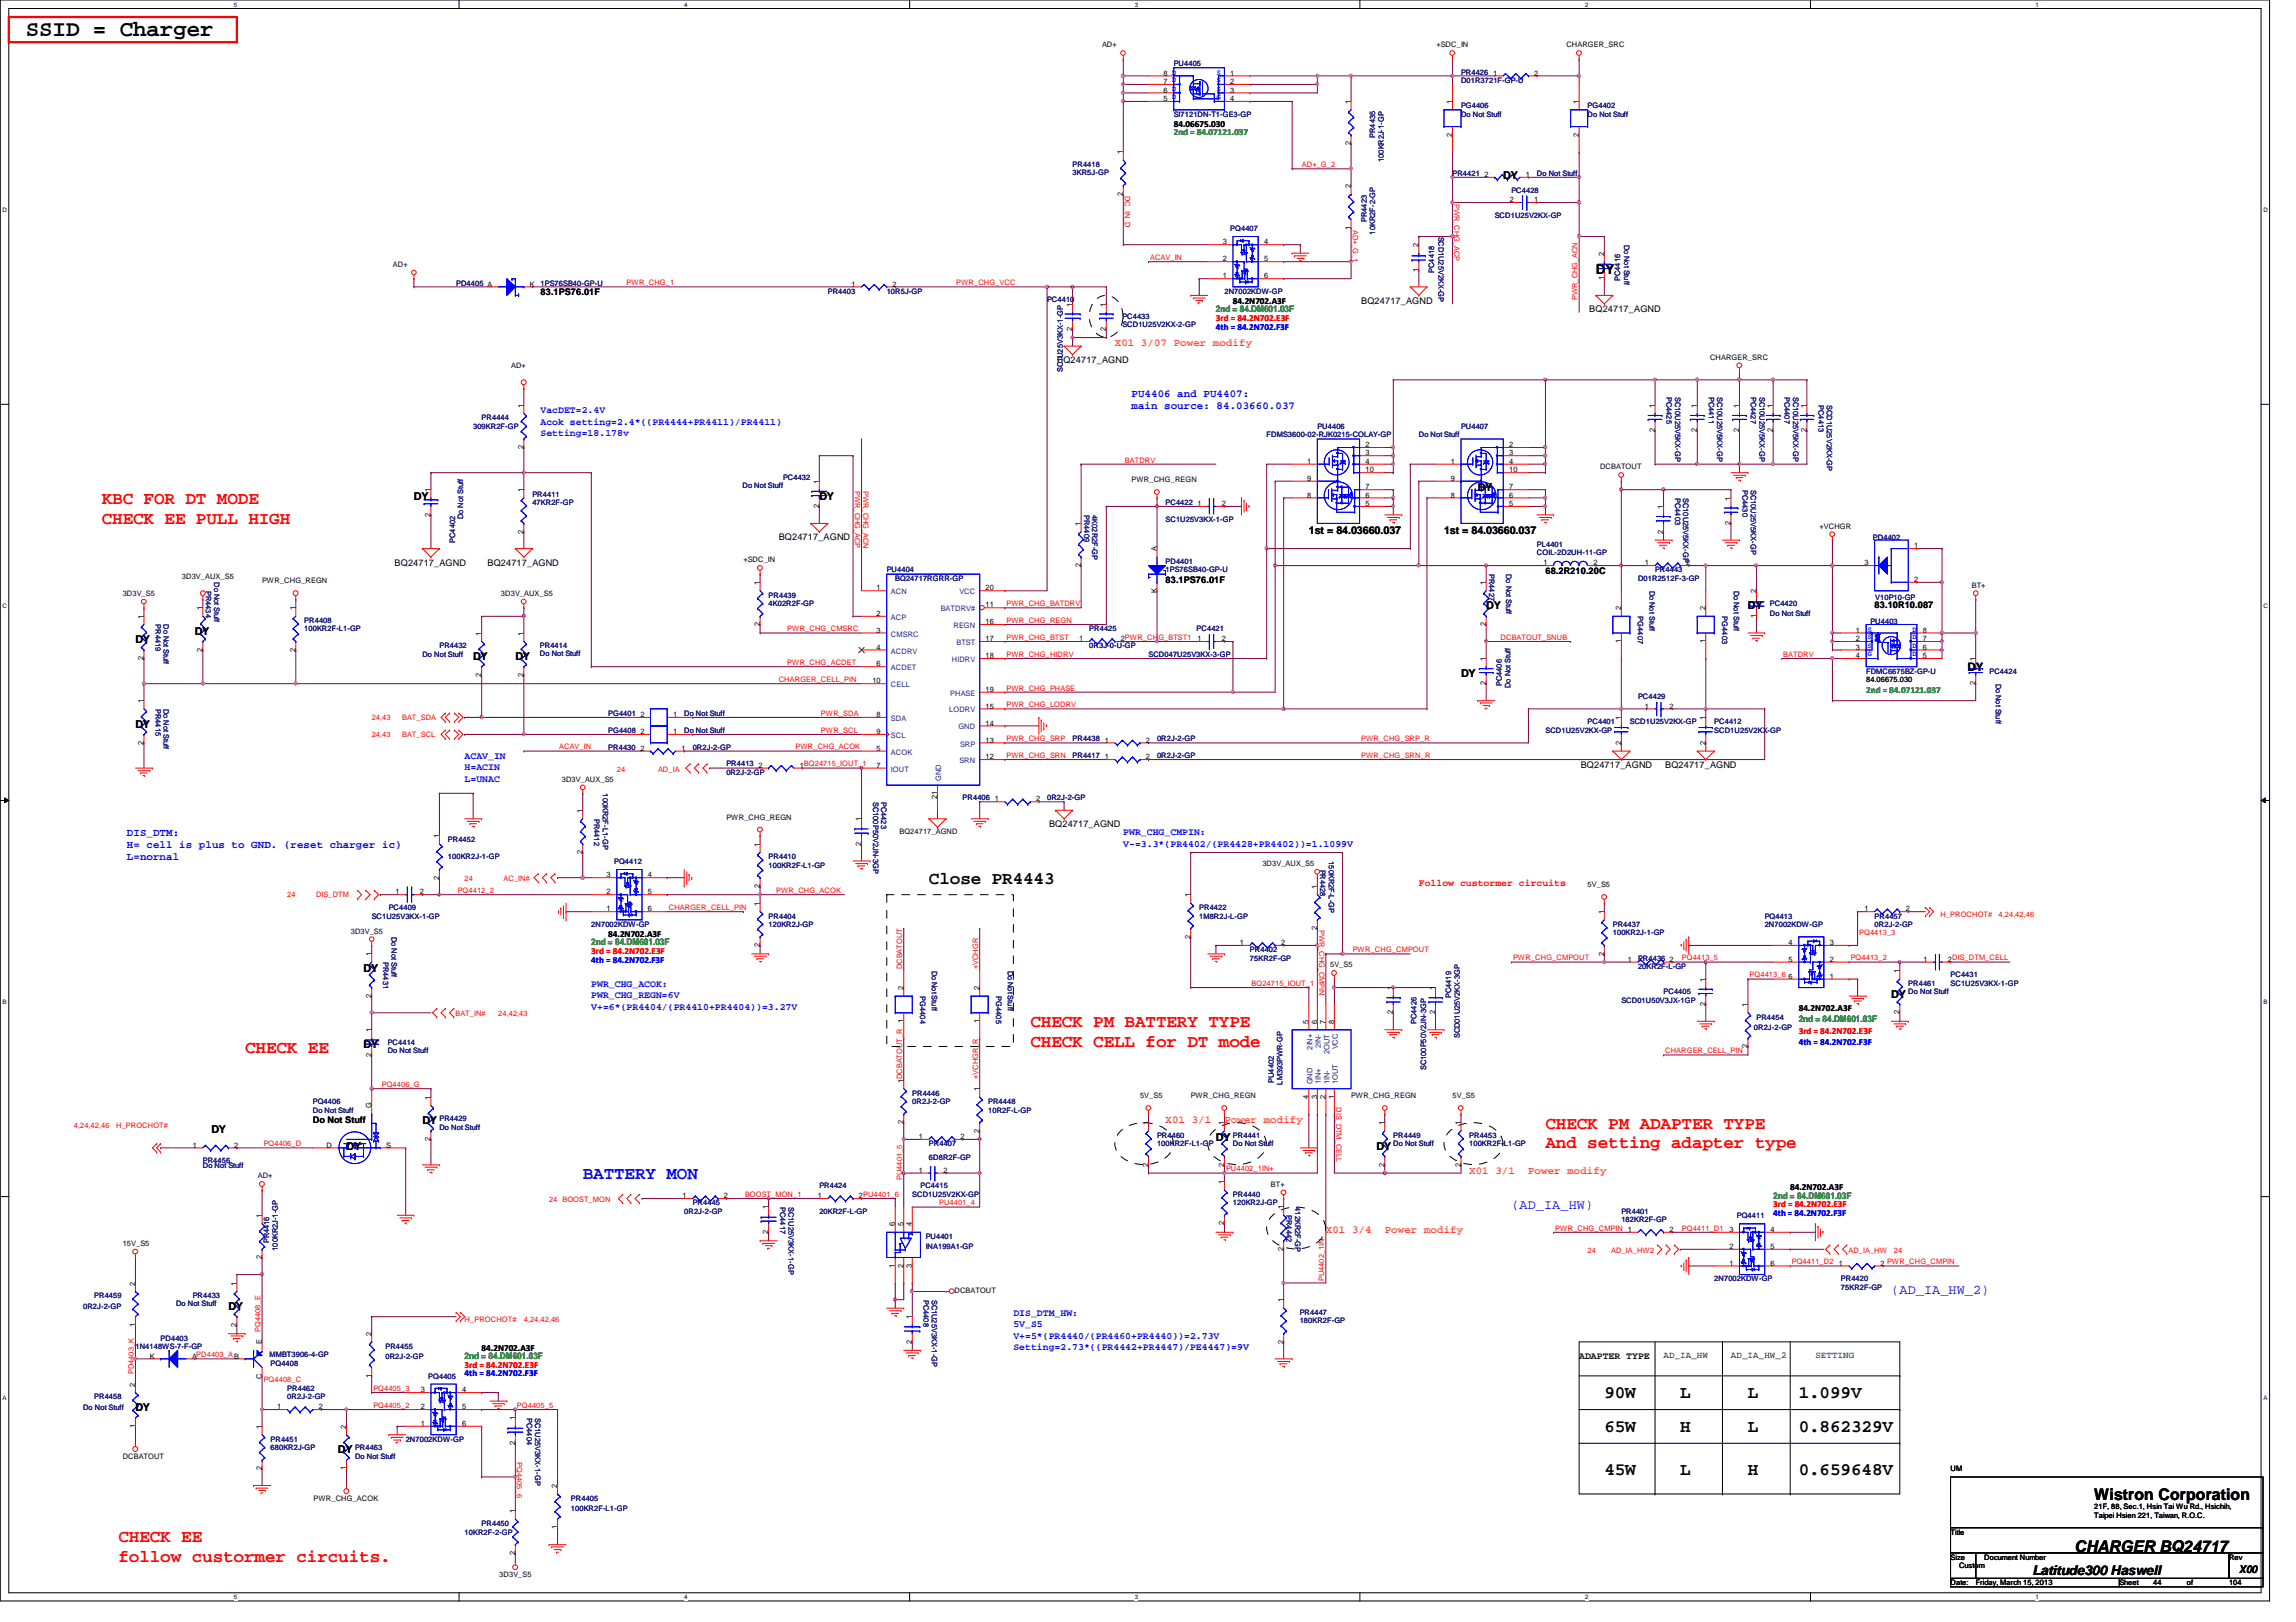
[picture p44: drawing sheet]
<svg xmlns="http://www.w3.org/2000/svg" width="297mm" height="210mm" viewBox="0 0 297 210" stroke-linecap="round" stroke-linejoin="round" font-family="sans-serif">
<defs><g id="words">
<text font-size="2.9" x="3.3" y="4.6">SSID = Charger</text>
<g font-size="2.3" fill="#f00">
<text x="13.2" y="65.2">KBC FOR DT MODE</text>
<text x="13.2" y="67.8">CHECK EE PULL HIGH</text>
<text x="31.7" y="136.2">CHECK EE</text>
<text x="133.3" y="132.9">CHECK PM BATTERY TYPE</text>
<text x="133.3" y="135.5">CHECK CELL for DT mode</text>
<text x="199.9" y="146">CHECK PM ADAPTER TYPE</text>
<text x="199.9" y="148.6">And setting adapter type</text>
<text x="15.3" y="199.6">CHECK EE</text>
<text x="15.3" y="202.1">follow custormer circuits.</text>
</g>
<g font-size="2.3">
<text x="120.2" y="114.4">Close PR4443</text>
<text x="207.6" y="181">90W</text>
<text x="207.6" y="185.4">65W</text>
<text x="217.4" y="185.4">H</text>
<text x="217.4" y="181">L</text>
<text x="226.1" y="185.4">L</text>
<text x="226.1" y="181">L</text>
<text x="232.7" y="181">1.099V</text>
<text x="232.7" y="185.4">0.862329V</text>
<text x="207.6" y="190.8">45W</text>
<text x="217.4" y="190.8">L</text>
<text x="226.1" y="190.8">H</text>
<text x="232.7" y="190.8">0.659648V</text>
</g>
<text font-size="2.3" fill="#00f" x="75.4" y="152.6">BATTERY MON</text>
<g font-size="2.1">
<text x="270.9" y="194.1">Wistron Corporation</text>
<text x="268.4" y="200.8">CHARGER BQ24717</text>
</g>
<g font-size="1.7">
<text x="206.5" y="35.5">DY</text>
<text x="254.5" y="86.9">DY</text>
<text x="262.9" y="203.8">Latitude300 Haswell</text>
</g>
<g font-size="1.7" fill="#00f">
<text x="195.5" y="156.5">(AD_IA_HW)</text>
<text x="244.7" y="167.4">(AD_IA_HW_2)</text>
</g>
<g font-size="1.4">
<text x="194.5" y="23.2">DY</text>
<text x="53.5" y="64.7">DY</text>
<text x="106" y="64.7">DY</text>
<text x="191.2" y="63.6">DY</text>
<text x="169.3" y="69">1st = 84.03660.037</text>
<text x="186.8" y="69">1st = 84.03660.037</text>
<text x="17.5" y="83.2">DY</text>
<text x="25.2" y="82.1">DY</text>
<text x="192.3" y="78.9">DY</text>
<text x="226.1" y="78.9">DY</text>
<text x="61.2" y="85.4">DY</text>
<text x="66.7" y="85.4">DY</text>
<text x="189" y="87.6">DY</text>
<text x="17.5" y="94.1">DY</text>
<text x="47" y="125.8">DY</text>
<text x="244.7" y="129.1">DY</text>
<text x="47" y="135.7">DY</text>
<text x="27.3" y="146.6">DY</text>
<text x="44.8" y="148.8">DY</text>
<text x="54.6" y="145.5">DY</text>
<text x="157.3" y="147.7">DY</text>
<text x="178.1" y="148.8">DY</text>
<text x="29.5" y="169.5">DY</text>
<text x="17.5" y="182.6">DY</text>
<text x="43.7" y="188.1">DY</text>
<text x="289.7" y="203.6">X00</text>
</g>
<g font-size="1.4" fill="#ff8000">
<text x="144.2" y="44.8">X01 3/07 Power modify</text>
<text x="150.8" y="145.3">X01 3/1</text>
<text x="158.4" y="145.3">Power modify</text>
<text x="190.1" y="151.9">X01 3/1</text>
<text x="197.7" y="151.9">Power modify</text>
<text x="171.5" y="159.5">X01 3/4</text>
<text x="179.2" y="159.5">Power modify</text>
</g>
<g font-size="1.4" fill="#00f">
<text x="146.4" y="51.4">PU4406 and PU4407:</text>
<text x="146.4" y="53">main source: 84.03660.037</text>
<text x="16.4" y="108.2">DIS_DTM:</text>
<text x="16.4" y="109.8">H= cell is plus to GND. (reset charger ic)</text>
<text x="16.4" y="111.3">L=nornal</text>
</g>
<g font-size="1.3" fill="#00f">
<text x="69.9" y="53.5">VacDET=2.4V</text>
<text x="69.9" y="54.9">Acok setting=2.4*((PR4444+PR4411)/PR4411)</text>
<text x="69.9" y="56.4">Setting=18.178v</text>
<text x="60.1" y="98.3">ACAV_IN</text>
<text x="60.1" y="99.7">H=ACIN</text>
<text x="60.1" y="101.1">L=UNAC</text>
<text x="145.3" y="108.1">PWR_CHG_CMPIN:</text>
<text x="145.3" y="109.6">V-=3.3*(PR4402/(PR4428+PR4402))=1.1099V</text>
<text x="76.5" y="127.8">PWR_CHG_ACOK:</text>
<text x="76.5" y="129.2">PWR_CHG_REGN=6V</text>
<text x="76.5" y="130.6">V+=6*(PR4404/(PR4410+PR4404))=3.27V</text>
<text x="131.1" y="170.3">DIS_DTM_HW:</text>
<text x="131.1" y="171.8">5V_S5</text>
<text x="131.1" y="173.2">V+=5*(PR4440/(PR4460+PR4440))=2.73V</text>
<text x="131.1" y="174.7">Setting=2.73*((PR4442+PR4447)/PE4447)=9V</text>
</g>
<text font-size="1.3" fill="#f00" x="183.6" y="114.6">Follow custormer circuits</text>
<text font-size="1.3" x="204.3" y="175.8">ADAPTER TYPE</text>
<g font-size="1.2">
<text x="151.8" y="16.4">84.06675.030</text>
<text x="69.9" y="38.2">83.1PS76.01F</text>
<text x="159.5" y="39.4">84.2N702.A3F</text>
<text x="176.1" y="39.3">BQ24717_AGND</text>
<text x="205.6" y="40.4">BQ24717_AGND</text>
<text x="136.8" y="47">BQ24717_AGND</text>
<text x="100.8" y="69.9">BQ24717_AGND</text>
<text x="51.1" y="73.2">BQ24717_AGND</text>
<text x="63.1" y="73.2">BQ24717_AGND</text>
<text x="150.8" y="75.4">83.1PS76.01F</text>
<text x="199.9" y="74.3">68.2R210.20C</text>
<text x="242.5" y="78.7">83.10R10.087</text>
<text x="204.5" y="99.4">BQ24717_AGND</text>
<text x="215.4" y="99.4">BQ24717_AGND</text>
<text x="135.7" y="107.1">BQ24717_AGND</text>
<text x="78.7" y="121.3">84.2N702.A3F</text>
<text x="232.7" y="130.9">84.2N702.A3F</text>
<text x="40.5" y="145.3">Do Not Stuff</text>
<text x="231.6" y="154.1">84.2N702.A3F</text>
<text x="62.3" y="174.8">84.2N702.A3F</text>
<text x="215.2" y="175.7">AD_IA_HW</text>
<text x="223.9" y="175.7">AD_IA_HW_2</text>
<text x="234.9" y="175.7">SETTING</text>
</g>
<g font-size="1.2" fill="#008000">
<text x="151.8" y="17.5">2nd = 84.07121.037</text>
<text x="157.3" y="40.4">2nd = 84.DM601.03F</text>
<text x="241.4" y="89.6">2nd = 84.07121.037</text>
<text x="76.5" y="122.3">2nd = 84.DM601.03F</text>
<text x="232.7" y="132.3">2nd = 84.DM601.03F</text>
<text x="229.4" y="155.1">2nd = 84.DM601.03F</text>
<text x="60.1" y="175.9">2nd = 84.DM601.03F</text>
</g>
<g font-size="1.2" fill="#f00">
<text x="157.3" y="41.6">3rd = 84.2N702.E3F</text>
<text x="76.5" y="123.5">3rd = 84.2N702.E3F</text>
<text x="232.7" y="133.9">3rd = 84.2N702.E3F</text>
<text x="229.4" y="156.3">3rd = 84.2N702.E3F</text>
<text x="60.1" y="177">3rd = 84.2N702.E3F</text>
</g>
<g font-size="1.2" fill="#00f">
<text x="157.3" y="42.7">4th = 84.2N702.F3F</text>
<text x="76.5" y="124.6">4th = 84.2N702.F3F</text>
<text x="232.7" y="135.3">4th = 84.2N702.F3F</text>
<text x="229.4" y="157.4">4th = 84.2N702.F3F</text>
<text x="60.1" y="178.1">4th = 84.2N702.F3F</text>
</g>
<g font-size="1">
<text x="142.6" y="6.1">AD+</text>
<text x="150.5" y="12">6</text>
<text x="150.5" y="10.9">7</text>
<text x="150.5" y="9.8">8 D</text>
<text x="159.2" y="9.8">1</text>
<text x="159.2" y="10.9">2</text>
<text x="159.2" y="12">3</text>
<text x="185.8" y="6.1">+SDC_IN</text>
<text x="193.2" y="9.8">1</text>
<text x="198.5" y="9.8">2</text>
<text x="202.6" y="6.1">CHARGER_SRC</text>
<text x="150.5" y="13.1">5</text>
<text x="159.2" y="13.1">4</text>
<text x="174.7" y="13.5" transform="rotate(-90 174.7 13.5)">1</text>
<text x="187.9" y="17.7" transform="rotate(-90 187.9 17.7)">2</text>
<text x="187.9" y="13.5" transform="rotate(-90 187.9 13.5)">1</text>
<text x="204.3" y="17.7" transform="rotate(-90 204.3 17.7)">2</text>
<text x="204.3" y="13.5" transform="rotate(-90 204.3 13.5)">1</text>
<text x="145.3" y="20" transform="rotate(-90 145.3 20)">1</text>
<text x="174.7" y="18.8" transform="rotate(-90 174.7 18.8)">2</text>
<text x="192.1" y="22.9">2</text>
<text x="197.4" y="22.9">1</text>
<text x="145.3" y="25.4" transform="rotate(-90 145.3 25.4)">2</text>
<text x="174.7" y="29.7" transform="rotate(-90 174.7 29.7)">1</text>
<text x="174.7" y="24.4" transform="rotate(-90 174.7 24.4)">2</text>
<text x="195.3" y="26.2">2</text>
<text x="198.5" y="26.2">1</text>
<text x="50.8" y="34.5">AD+</text>
<text x="158.2" y="33.8">2</text>
<text x="158.2" y="31.6">3</text>
<text x="163.5" y="31.6">4</text>
<text x="163.5" y="33.8">5</text>
<text x="183.5" y="35.2" transform="rotate(-90 183.5 35.2)">1</text>
<text x="183.5" y="32" transform="rotate(-90 183.5 32)">2</text>
<text x="207.5" y="33.1" transform="rotate(-90 207.5 33.1)">2</text>
<text x="68.5" y="37.1">K</text>
<text x="110.1" y="37.1">1</text>
<text x="115.5" y="37.1">2</text>
<text x="138.7" y="39.7" transform="rotate(-90 138.7 39.7)">1</text>
<text x="143.1" y="39.7" transform="rotate(-90 143.1 39.7)">1</text>
<text x="158.2" y="36">1</text>
<text x="163.5" y="36">6</text>
<text x="207.5" y="36.3" transform="rotate(-90 207.5 36.3)">1</text>
<text x="66.1" y="47.6">AD+</text>
<text x="138.7" y="42.8" transform="rotate(-90 138.7 42.8)">2</text>
<text x="143.1" y="42.8" transform="rotate(-90 143.1 42.8)">2</text>
<text x="221.2" y="46.6">CHARGER_SRC</text>
<text x="67.7" y="52.7" transform="rotate(-90 67.7 52.7)">1</text>
<text x="214.1" y="52.7" transform="rotate(-90 214.1 52.7)">1</text>
<text x="219.5" y="52.7" transform="rotate(-90 219.5 52.7)">1</text>
<text x="225" y="52.7" transform="rotate(-90 225 52.7)">1</text>
<text x="229.4" y="52.7" transform="rotate(-90 229.4 52.7)">1</text>
<text x="233.7" y="52.7" transform="rotate(-90 233.7 52.7)">1</text>
<text x="67.7" y="58.1" transform="rotate(-90 67.7 58.1)">2</text>
<text x="176.7" y="57.9">2</text>
<text x="176.7" y="58.9">3</text>
<text x="195.2" y="57.9">2</text>
<text x="195.2" y="58.9">3</text>
<text x="214.1" y="55.9" transform="rotate(-90 214.1 55.9)">2</text>
<text x="219.5" y="55.9" transform="rotate(-90 219.5 55.9)">2</text>
<text x="225" y="55.9" transform="rotate(-90 225 55.9)">2</text>
<text x="229.4" y="55.9" transform="rotate(-90 229.4 55.9)">2</text>
<text x="233.7" y="55.9" transform="rotate(-90 233.7 55.9)">2</text>
<text x="55.7" y="63.7" transform="rotate(-90 55.7 63.7)">1</text>
<text x="67.7" y="63.7" transform="rotate(-90 67.7 63.7)">1</text>
<text x="106" y="65.7" transform="rotate(-90 106 65.7)">2</text>
<text x="106" y="62.6" transform="rotate(-90 106 62.6)">1</text>
<text x="146.4" y="62.4">PWR_CHG_REGN</text>
<text x="154.9" y="65.5">1</text>
<text x="158.1" y="65.5">2</text>
<text x="169.1" y="60">1</text>
<text x="169.1" y="64.4">8</text>
<text x="169.1" y="62.2">9</text>
<text x="176.7" y="60">4</text>
<text x="176.7" y="65.5">5</text>
<text x="176.7" y="64.4">6</text>
<text x="176.7" y="63.3">7</text>
<text x="176.7" y="61.1">10</text>
<text x="187.7" y="60">1</text>
<text x="187.7" y="64.4">8</text>
<text x="187.7" y="62.2">9</text>
<text x="195.2" y="60">4</text>
<text x="195.2" y="65.5">5</text>
<text x="195.2" y="64.4">6</text>
<text x="195.2" y="63.3">7</text>
<text x="195.2" y="61.1">10</text>
<text x="207" y="60.7">DCBATOUT</text>
<text x="215.2" y="65.9" transform="rotate(-90 215.2 65.9)">1</text>
<text x="223.9" y="64.8" transform="rotate(-90 223.9 64.8)">1</text>
<text x="55.7" y="66.8" transform="rotate(-90 55.7 66.8)">2</text>
<text x="67.7" y="69" transform="rotate(-90 67.7 69)">2</text>
<text x="139.8" y="68.1" transform="rotate(-90 139.8 68.1)">1</text>
<text x="149.6" y="71.3" transform="rotate(-90 149.6 71.3)">A</text>
<text x="215.2" y="69" transform="rotate(-90 215.2 69)">2</text>
<text x="223.9" y="67.9" transform="rotate(-90 223.9 67.9)">2</text>
<text x="235.4" y="68.4">+VCHGR</text>
<text x="247.6" y="71">1</text>
<text x="15.9" y="77.1">3D3V_S5</text>
<text x="23.5" y="74.9">3D3V_AUX_S5</text>
<text x="33.9" y="75.5">PWR_CHG_REGN</text>
<text x="64.8" y="77.1">3D3V_AUX_S5</text>
<text x="96.2" y="72.8">+SDC_IN</text>
<text x="98.3" y="75.7" transform="rotate(-90 98.3 75.7)">1</text>
<text x="113.4" y="76.4">1</text>
<text x="127.5" y="76.4">20</text>
<text x="139.8" y="73.4" transform="rotate(-90 139.8 73.4)">2</text>
<text x="149.6" y="76.8" transform="rotate(-90 149.6 76.8)">K</text>
<text x="192.2" y="75.7" transform="rotate(-90 192.2 75.7)">1</text>
<text x="199.7" y="73.2">1</text>
<text x="206.2" y="73.2">2</text>
<text x="212.8" y="73.2">1</text>
<text x="218.1" y="73.2">2</text>
<text x="227.2" y="76.8" transform="rotate(-90 227.2 76.8)">2</text>
<text x="241.2" y="73.2">3</text>
<text x="247.6" y="75.3">2</text>
<text x="255.1" y="76">BT+</text>
<text x="18.6" y="80.1" transform="rotate(-90 18.6 80.1)">1</text>
<text x="26.2" y="79" transform="rotate(-90 26.2 79)">1</text>
<text x="38.2" y="79" transform="rotate(-90 38.2 79)">1</text>
<text x="62.3" y="82.3" transform="rotate(-90 62.3 82.3)">1</text>
<text x="67.7" y="82.3" transform="rotate(-90 67.7 82.3)">1</text>
<text x="98.3" y="81.1" transform="rotate(-90 98.3 81.1)">2</text>
<text x="113.4" y="79.7">2</text>
<text x="113.4" y="81.9">3</text>
<text x="127.5" y="78.6">11</text>
<text x="127.5" y="80.8">16</text>
<text x="127.5" y="83">17</text>
<text x="139.6" y="83">1</text>
<text x="145" y="83">2PWR_CHG_BTST1</text>
<text x="154.9" y="83">1</text>
<text x="158.1" y="83">2</text>
<text x="192.2" y="81.1" transform="rotate(-90 192.2 81.1)">2</text>
<text x="209.7" y="83.2" transform="rotate(-90 209.7 83.2)">1</text>
<text x="209.7" y="79" transform="rotate(-90 209.7 79)">2</text>
<text x="220.6" y="83.2" transform="rotate(-90 220.6 83.2)">1</text>
<text x="220.6" y="79" transform="rotate(-90 220.6 79)">2</text>
<text x="227.2" y="80" transform="rotate(-90 227.2 80)">1</text>
<text x="240.1" y="81.9">1</text>
<text x="240.1" y="83">2</text>
<text x="248.7" y="83">7</text>
<text x="248.7" y="81.9">8</text>
<text x="18.6" y="85.4" transform="rotate(-90 18.6 85.4)">2</text>
<text x="26.2" y="84.3" transform="rotate(-90 26.2 84.3)">2</text>
<text x="38.2" y="84.3" transform="rotate(-90 38.2 84.3)">2</text>
<text x="62.3" y="87.6" transform="rotate(-90 62.3 87.6)">2</text>
<text x="67.7" y="87.6" transform="rotate(-90 67.7 87.6)">2</text>
<text x="112.9" y="88.4">10</text>
<text x="113.4" y="84.1">4</text>
<text x="113.4" y="86.2">6</text>
<text x="127.5" y="85.2">18</text>
<text x="127.5" y="89.5">19</text>
<text x="192.2" y="88.7" transform="rotate(-90 192.2 88.7)">2</text>
<text x="192.2" y="85.5" transform="rotate(-90 192.2 85.5)">1</text>
<text x="240.1" y="84.1">3</text>
<text x="240.1" y="85.2">4</text>
<text x="241.4" y="88.3">84.06675.030</text>
<text x="248.7" y="85.2">5</text>
<text x="248.7" y="84.1">6</text>
<text x="255.6" y="88.7" transform="rotate(-90 255.6 88.7)">2</text>
<text x="255.6" y="85.5" transform="rotate(-90 255.6 85.5)">1</text>
<text x="18.6" y="91" transform="rotate(-90 18.6 91)">1</text>
<text x="82.8" y="95">2</text>
<text x="82.8" y="92.8">2</text>
<text x="87.1" y="95">1</text>
<text x="87.1" y="92.8">1</text>
<text x="113.4" y="92.8">8</text>
<text x="113.4" y="95">9</text>
<text x="127.5" y="93.9">14</text>
<text x="127.5" y="91.7">15</text>
<text x="209.7" y="93.2" transform="rotate(-90 209.7 93.2)">1</text>
<text x="212.8" y="91.7">1</text>
<text x="216" y="91.7">2</text>
<text x="220.6" y="93.2" transform="rotate(-90 220.6 93.2)">1</text>
<text x="18.6" y="96.4" transform="rotate(-90 18.6 96.4)">2</text>
<text x="72.7" y="101.2">3D3V_AUX_S5</text>
<text x="82.8" y="97.2">2</text>
<text x="88.2" y="97.2">1</text>
<text x="98.1" y="99.4">2</text>
<text x="103.5" y="99.4">1BQ24715_IOUT_1</text>
<text x="113.4" y="97.2">5</text>
<text x="113.4" y="99.4">7</text>
<text x="127.5" y="98.3">12</text>
<text x="127.5" y="96.1">13</text>
<text x="142.9" y="98.3">1</text>
<text x="142.9" y="96.1">1</text>
<text x="148.2" y="98.3">2</text>
<text x="148.2" y="96.1">2</text>
<text x="209.7" y="96.4" transform="rotate(-90 209.7 96.4)">2</text>
<text x="220.6" y="96.4" transform="rotate(-90 220.6 96.4)">2</text>
<text x="75.4" y="105.2" transform="rotate(-90 75.4 105.2)">1</text>
<text x="94" y="106.1">PWR_CHG_REGN</text>
<text x="111.4" y="106.3" transform="rotate(-90 111.4 106.3)">1</text>
<text x="116.4" y="107.9">BQ24717_AGND</text>
<text x="121.2" y="103.5" transform="rotate(-90 121.2 103.5)">21</text>
<text x="128.7" y="103.7">1</text>
<text x="134.1" y="103.7">2</text>
<text x="56.8" y="113.8" transform="rotate(-90 56.8 113.8)">2</text>
<text x="56.8" y="108.5" transform="rotate(-90 56.8 108.5)">1</text>
<text x="75.4" y="110.5" transform="rotate(-90 75.4 110.5)">2</text>
<text x="78.5" y="113.5">3</text>
<text x="83.8" y="113.5">4</text>
<text x="98.3" y="109.6" transform="rotate(-90 98.3 109.6)">1</text>
<text x="111.4" y="109.4" transform="rotate(-90 111.4 109.4)">2</text>
<text x="163.3" y="112.1">3D3V_AUX_S5</text>
<text x="51.2" y="115.7">1</text>
<text x="54.3" y="115.7">2</text>
<text x="78.5" y="117.9">1</text>
<text x="78.5" y="115.7">2</text>
<text x="83.8" y="115.7">5</text>
<text x="83.8" y="117.9">6</text>
<text x="98.3" y="117.2" transform="rotate(-90 98.3 117.2)">1</text>
<text x="98.3" y="114.9" transform="rotate(-90 98.3 114.9)">2</text>
<text x="154" y="116.1" transform="rotate(-90 154 116.1)">1</text>
<text x="170.4" y="115" transform="rotate(-90 170.4 115)">1</text>
<text x="205.4" y="114.8">5V_S5</text>
<text x="207.5" y="118.3" transform="rotate(-90 207.5 118.3)">1</text>
<text x="241.2" y="117.9">1</text>
<text x="246.5" y="117.9">2</text>
<text x="45.4" y="120.8">3D3V_S5</text>
<text x="48" y="123.7" transform="rotate(-90 48 123.7)">1</text>
<text x="98.3" y="122.6" transform="rotate(-90 98.3 122.6)">2</text>
<text x="154" y="121.5" transform="rotate(-90 154 121.5)">2</text>
<text x="160.4" y="122.3">1</text>
<text x="165.7" y="122.3">2</text>
<text x="170.4" y="120.4" transform="rotate(-90 170.4 120.4)">2</text>
<text x="172.1" y="125.2">5V_S5</text>
<text x="207.5" y="123.7" transform="rotate(-90 207.5 123.7)">2</text>
<text x="210.6" y="124.5">1</text>
<text x="216" y="124.5">2</text>
<text x="231.4" y="122.3">4</text>
<text x="231.4" y="124.5">5</text>
<text x="236.7" y="124.5">2</text>
<text x="236.7" y="122.3">3</text>
<text x="245.7" y="125.9" transform="rotate(-90 245.7 125.9)">1</text>
<text x="248.8" y="124.5">1</text>
<text x="252" y="124.5">2DIS_DTM_CELL</text>
<text x="48" y="129.1" transform="rotate(-90 48 129.1)">2</text>
<text x="116.9" y="128.1" transform="rotate(-90 116.9 128.1)">2</text>
<text x="126.7" y="128.1" transform="rotate(-90 126.7 128.1)">2</text>
<text x="180.2" y="131.3" transform="rotate(-90 180.2 131.3)">2</text>
<text x="180.2" y="128.1" transform="rotate(-90 180.2 128.1)">1</text>
<text x="185.7" y="131.3" transform="rotate(-90 185.7 131.3)">2</text>
<text x="185.7" y="128.1" transform="rotate(-90 185.7 128.1)">1</text>
<text x="220.6" y="130.2" transform="rotate(-90 220.6 130.2)">2</text>
<text x="220.6" y="127" transform="rotate(-90 220.6 127)">1</text>
<text x="226.1" y="130.3" transform="rotate(-90 226.1 130.3)">1</text>
<text x="231.4" y="126.7">6</text>
<text x="236.7" y="126.7">1</text>
<text x="245.7" y="131.3" transform="rotate(-90 245.7 131.3)">2</text>
<text x="48" y="136.7" transform="rotate(-90 48 136.7)">2</text>
<text x="48" y="133.6" transform="rotate(-90 48 133.6)">1</text>
<text x="116.9" y="132.4" transform="rotate(-90 116.9 132.4)">1</text>
<text x="126.7" y="132.4" transform="rotate(-90 126.7 132.4)">1</text>
<text x="169.3" y="132.5" transform="rotate(-90 169.3 132.5)">5</text>
<text x="170.4" y="132.5" transform="rotate(-90 170.4 132.5)">6</text>
<text x="171.5" y="132.5" transform="rotate(-90 171.5 132.5)">7</text>
<text x="172.6" y="132.5" transform="rotate(-90 172.6 132.5)">8</text>
<text x="226.1" y="135.7" transform="rotate(-90 226.1 135.7)">2</text>
<text x="48" y="143.4" transform="rotate(-90 48 143.4)">G</text>
<text x="55.7" y="142.3" transform="rotate(-90 55.7 142.3)">1</text>
<text x="116.9" y="140.1" transform="rotate(-90 116.9 140.1)">1DCBATOUT_R</text>
<text x="126.7" y="141.2" transform="rotate(-90 126.7 141.2)">1</text>
<text x="147.5" y="142.1">5V_S5</text>
<text x="154" y="142.1">PWR_CHG_REGN</text>
<text x="169.3" y="142.2" transform="rotate(-90 169.3 142.2)">4</text>
<text x="170.4" y="142.2" transform="rotate(-90 170.4 142.2)">3</text>
<text x="171.5" y="142.2" transform="rotate(-90 171.5 142.2)">2</text>
<text x="172.6" y="142.2" transform="rotate(-90 172.6 142.2)">1</text>
<text x="174.8" y="142.1">PWR_CHG_REGN</text>
<text x="187.9" y="142.1">5V_S5</text>
<text x="24.9" y="148.5">1</text>
<text x="30.3" y="148.5">2</text>
<text x="42.2" y="148.5">D</text>
<text x="50" y="148.5">S</text>
<text x="55.7" y="147.7" transform="rotate(-90 55.7 147.7)">2</text>
<text x="116.9" y="145.5" transform="rotate(-90 116.9 145.5)">2</text>
<text x="118.9" y="147.4">1</text>
<text x="124.2" y="147.4">2</text>
<text x="126.7" y="146.6" transform="rotate(-90 126.7 146.6)">2</text>
<text x="148.5" y="145.6" transform="rotate(-90 148.5 145.6)">1</text>
<text x="158.4" y="145.6" transform="rotate(-90 158.4 145.6)">1</text>
<text x="179.1" y="145.6" transform="rotate(-90 179.1 145.6)">1</text>
<text x="189" y="145.6" transform="rotate(-90 189 145.6)">1</text>
<text x="33.4" y="152.5">AD+</text>
<text x="88.3" y="155.1">1</text>
<text x="93.6" y="155.1">2</text>
<text x="105.8" y="155.1">1</text>
<text x="111.1" y="155.1">2PU4401_6</text>
<text x="118.9" y="151.8">1</text>
<text x="122" y="151.8">2</text>
<text x="148.5" y="151" transform="rotate(-90 148.5 151)">2</text>
<text x="158.4" y="153.2" transform="rotate(-90 158.4 153.2)">1</text>
<text x="158.4" y="151" transform="rotate(-90 158.4 151)">2</text>
<text x="164.4" y="153.6">BT+</text>
<text x="179.1" y="151" transform="rotate(-90 179.1 151)">2</text>
<text x="189" y="151" transform="rotate(-90 189 151)">2</text>
<text x="15.9" y="161.2">15V_S5</text>
<text x="33.9" y="157.6" transform="rotate(-90 33.9 157.6)">1</text>
<text x="99.4" y="159.7" transform="rotate(-90 99.4 159.7)">2</text>
<text x="99.4" y="156.5" transform="rotate(-90 99.4 156.5)">1</text>
<text x="115.8" y="158.7" transform="rotate(-90 115.8 158.7)">6</text>
<text x="116.9" y="158.7" transform="rotate(-90 116.9 158.7)">5</text>
<text x="118" y="158.7" transform="rotate(-90 118 158.7)">4</text>
<text x="158.4" y="158.6" transform="rotate(-90 158.4 158.6)">2</text>
<text x="166" y="161.9" transform="rotate(-90 166 161.9)">2</text>
<text x="166" y="156.5" transform="rotate(-90 166 156.5)">1</text>
<text x="216" y="159.4">2</text>
<text x="223.7" y="161.6">2</text>
<text x="223.7" y="159.4">3</text>
<text x="229.1" y="159.4">4</text>
<text x="229.1" y="161.6">5</text>
<text x="17.5" y="166.4" transform="rotate(-90 17.5 166.4)">2</text>
<text x="30.6" y="166.4" transform="rotate(-90 30.6 166.4)">1</text>
<text x="33.9" y="163" transform="rotate(-90 33.9 163)">2</text>
<text x="115.8" y="164" transform="rotate(-90 115.8 164)">1</text>
<text x="116.9" y="164" transform="rotate(-90 116.9 164)">2</text>
<text x="118" y="164" transform="rotate(-90 118 164)">3</text>
<text x="123.5" y="167.3">DCBATOUT</text>
<text x="223.7" y="163.8">1</text>
<text x="229.1" y="163.8">6</text>
<text x="237.9" y="163.8">1</text>
<text x="243.3" y="163.8">2 PWR_CHG_CMPIN</text>
<text x="17.5" y="171.7" transform="rotate(-90 17.5 171.7)">1</text>
<text x="30.6" y="171.7" transform="rotate(-90 30.6 171.7)">2</text>
<text x="33.9" y="174" transform="rotate(-90 33.9 174)">E</text>
<text x="48" y="172.9" transform="rotate(-90 48 172.9)">2</text>
<text x="118" y="173.9" transform="rotate(-90 118 173.9)">2</text>
<text x="118" y="170.7" transform="rotate(-90 118 170.7)">1</text>
<text x="166" y="173.9" transform="rotate(-90 166 173.9)">2</text>
<text x="166" y="168.5" transform="rotate(-90 166 168.5)">1</text>
<text x="17.5" y="179.5" transform="rotate(-90 17.5 179.5)">2</text>
<text x="19.4" y="175.8">K</text>
<text x="24.8" y="175.8">APD4403_AB</text>
<text x="33.9" y="178.4" transform="rotate(-90 33.9 178.4)">C</text>
<text x="48" y="178.3" transform="rotate(-90 48 178.3)">1</text>
<text x="17.5" y="184.8" transform="rotate(-90 17.5 184.8)">1</text>
<text x="33.9" y="184.9" transform="rotate(-90 33.9 184.9)">1</text>
<text x="35.9" y="182.4">1</text>
<text x="41.2" y="182.4">2</text>
<text x="44.8" y="184.9" transform="rotate(-90 44.8 184.9)">2</text>
<text x="54.4" y="184.5">1</text>
<text x="54.4" y="182.4">2</text>
<text x="54.4" y="180.2">3</text>
<text x="59.8" y="180.2">4</text>
<text x="59.8" y="182.4">5</text>
<text x="59.8" y="184.5">6</text>
<text x="66.6" y="183.8" transform="rotate(-90 66.6 183.8)">1</text>
<text x="15.9" y="188.8">DCBATOUT</text>
<text x="33.9" y="190.3" transform="rotate(-90 33.9 190.3)">2</text>
<text x="44.8" y="190.3" transform="rotate(-90 44.8 190.3)">1</text>
<text x="66.6" y="187" transform="rotate(-90 66.6 187)">2</text>
<text x="252.3" y="190.4">UM</text>
<text x="40.6" y="194.2">PWR_CHG_ACOK</text>
<text x="66.6" y="195.8" transform="rotate(-90 66.6 195.8)">1</text>
<text x="72.1" y="197.9" transform="rotate(-90 72.1 197.9)">1</text>
<text x="72.1" y="192.6" transform="rotate(-90 72.1 192.6)">2</text>
<text x="270.9" y="195.3">21F, 88, Sec.1, Hsin Tai Wu Rd., Hsichih,</text>
<text x="270.9" y="196.5">Taipei Hsien 221, Taiwan, R.O.C.</text>
<text x="66.6" y="201.2" transform="rotate(-90 66.6 201.2)">2</text>
<text x="252.3" y="198.6">Title</text>
<text x="252.3" y="201.8">Size</text>
<text x="253.4" y="202.9">Custom</text>
<text x="256.7" y="201.8">Document Number</text>
<text x="288.4" y="201.8">Rev</text>
<text x="64.6" y="204">3D3V_S5</text>
<text x="252.3" y="205.1">Date:</text>
<text x="255.6" y="205.1">Friday, March 15, 2013</text>
<text x="274.2" y="205.1">Sheet</text>
<text x="278.6" y="205.1">44</text>
<text x="282.9" y="205.1">of</text>
<text x="288.4" y="205.1">104</text>
</g>
<g font-size="1" fill="#00f">
<text x="151.6" y="11.7">D</text>
<text x="151.6" y="10.6">D</text>
<text x="151.6" y="9.7">D</text>
<text x="157.4" y="9.7">S</text>
<text x="157.4" y="10.6">S</text>
<text x="157.4" y="11.7">S</text>
<text x="151.6" y="12.8">D</text>
<text x="157.4" y="12.8">G</text>
<text x="241.6" y="81.7">S</text>
<text x="241.6" y="82.7">S</text>
<text x="241.6" y="83.8">S</text>
<text x="247.4" y="83.8">D</text>
<text x="247.4" y="82.7">D</text>
<text x="247.4" y="81.7">D</text>
<text x="241.6" y="84.9">G</text>
<text x="247.4" y="84.9">D</text>
</g>
<g font-size="1" fill="#000080">
<text x="151.8" y="8.6">PU4405</text>
<text x="189" y="9.7">PR4426</text>
<text x="189" y="10.7">D01R3721F-GP-U</text>
<text x="151.8" y="15.1">SI7121DN-T1-GE3-GP</text>
<text x="177.9" y="17.8" transform="rotate(-90 177.9 17.8)">PR4435</text>
<text x="189" y="14">PG4406</text>
<text x="189" y="15.1">Do Not Stuff</text>
<text x="205.4" y="14">PG4402</text>
<text x="205.4" y="15.1">Do Not Stuff</text>
<text x="138.8" y="21.6">PR4418</text>
<text x="138.8" y="22.6">3KR5J-GP</text>
<text x="179" y="21" transform="rotate(-90 179 21)">100KR2J-1-GP</text>
<text x="187.9" y="22.7">PR4421</text>
<text x="198.8" y="22.7">Do Not Stuff</text>
<text x="159.2" y="29.8">PQ4407</text>
<text x="176.8" y="28.7" transform="rotate(-90 176.8 28.7)">PR4423</text>
<text x="193.4" y="28.2">SCD1U25V2KX-GP</text>
<text x="195.5" y="24.9">PC4428</text>
<text x="177.9" y="30.4" transform="rotate(-90 177.9 30.4)">10KR2F-2-GP</text>
<text x="185.5" y="35.3" transform="rotate(-90 185.5 35.3)">PC4418</text>
<text x="186.1" y="30.6" transform="rotate(90 186.1 30.6)">SCD1U25V2KX-GP</text>
<text x="210.1" y="31.7" transform="rotate(90 210.1 31.7)">Do Not Stuff</text>
<text x="59" y="37">PD4405 A</text>
<text x="69.9" y="37">1PS76SB40-GP-U</text>
<text x="107.1" y="38">PR4403</text>
<text x="114.7" y="38">10R5J-GP</text>
<text x="135.5" y="39.1">PC4410</text>
<text x="145.2" y="41.3">PC4433</text>
<text x="158.4" y="38">2N7002KDW-GP</text>
<text x="209.6" y="36.4" transform="rotate(-90 209.6 36.4)">PC4416</text>
<text x="145.2" y="42.3">SCD1U25V2KX-2-GP</text>
<text x="137.5" y="48.2" transform="rotate(-90 137.5 48.2)">SC1U25V3KX-1-GP</text>
<text x="215.6" y="51.4" transform="rotate(90 215.6 51.4)">PC4425</text>
<text x="216.7" y="51.4" transform="rotate(90 216.7 51.4)">SC10U25V5KX-GP</text>
<text x="221.1" y="51.4" transform="rotate(90 221.1 51.4)">PC4411</text>
<text x="222.2" y="51.4" transform="rotate(90 222.2 51.4)">SC10U25V5KX-GP</text>
<text x="226.5" y="51.4" transform="rotate(90 226.5 51.4)">PC4427</text>
<text x="227.6" y="51.4" transform="rotate(90 227.6 51.4)">SC10U25V5KX-GP</text>
<text x="230.9" y="51.4" transform="rotate(90 230.9 51.4)">PC4407</text>
<text x="232" y="51.4" transform="rotate(90 232 51.4)">SC10U25V5KX-GP</text>
<text x="235.2" y="52.5" transform="rotate(90 235.2 52.5)">PC4413</text>
<text x="236.3" y="52.5" transform="rotate(90 236.3 52.5)">SCD1U25V2KX-GP</text>
<text x="61.2" y="55.5">309KR2F-GP</text>
<text x="62.3" y="54.4">PR4444</text>
<text x="163.9" y="56.6">FDMS3600-02-RJK0215-COLAY-GP</text>
<text x="170.4" y="55.5">PU4406</text>
<text x="183.6" y="56.6">Do Not Stuff</text>
<text x="189" y="55.5">PU4407</text>
<text x="68.9" y="64.3">PR4411</text>
<text x="68.9" y="65.3">47KR2F-GP</text>
<text x="96.1" y="63.2">Do Not Stuff</text>
<text x="101.3" y="62.1">PC4432</text>
<text x="150.8" y="65.3">PC4422</text>
<text x="216.7" y="64.4" transform="rotate(90 216.7 64.4)">PC4403</text>
<text x="217.8" y="64.4" transform="rotate(90 217.8 64.4)">SC10U25V5KX-GP</text>
<text x="225.4" y="63.4" transform="rotate(90 225.4 63.4)">PC4430</text>
<text x="226.5" y="63.4" transform="rotate(90 226.5 63.4)">SC10U25V5KX-GP</text>
<text x="58.9" y="70.2" transform="rotate(-90 58.9 70.2)">PC4402</text>
<text x="59.9" y="67.2" transform="rotate(-90 59.9 67.2)">Do Not Stuff</text>
<text x="140.2" y="66.6" transform="rotate(90 140.2 66.6)">PR4409</text>
<text x="141.3" y="66.6" transform="rotate(90 141.3 66.6)">4K02R2F-GP</text>
<text x="150.8" y="67.5">SC1U25V3KX-1-GP</text>
<text x="198.8" y="70.8">PL4401</text>
<text x="198.8" y="71.9">COIL-2D2UH-11-GP</text>
<text x="242.3" y="69.9">PD4402</text>
<text x="26.6" y="76.5" transform="rotate(90 26.6 76.5)">PR4434</text>
<text x="27.7" y="75.4" transform="rotate(90 27.7 75.4)">Do Not Stuff</text>
<text x="99.4" y="77.3">PR4439</text>
<text x="114.7" y="74.1">PU4404</text>
<text x="115.8" y="75.2">BQ24717RGRR-GP</text>
<text x="150.8" y="73">PD4401</text>
<text x="150.8" y="74.1">1PS76SB40-GP-U</text>
<text x="192.7" y="74.3" transform="rotate(90 192.7 74.3)">PR4427</text>
<text x="194.9" y="74.3" transform="rotate(90 194.9 74.3)">Do Not Stuff</text>
<text x="211.9" y="75.2">D01R2512F-3-GP</text>
<text x="213.4" y="76.5" transform="rotate(90 213.4 76.5)">Do Not Stuff</text>
<text x="214.1" y="74.1">PR4443</text>
<text x="224.3" y="76.5" transform="rotate(90 224.3 76.5)">Do Not Stuff</text>
<text x="242.6" y="77.7">V10P10-GP</text>
<text x="20.1" y="80.8" transform="rotate(90 20.1 80.8)">PR4419</text>
<text x="21.2" y="80.8" transform="rotate(90 21.2 80.8)">Do Not Stuff</text>
<text x="39.4" y="80.6">PR4408</text>
<text x="39.4" y="81.7">100KR2F-L1-GP</text>
<text x="56.9" y="83.9">PR4432</text>
<text x="69.8" y="83.9">PR4414</text>
<text x="99.4" y="78.4">4K02R2F-GP</text>
<text x="140.9" y="81.7">PR4425</text>
<text x="140.9" y="83.9">0R3J-0-U-GP</text>
<text x="154.8" y="81.7">PC4421</text>
<text x="211.9" y="79.8" transform="rotate(90 211.9 79.8)">PG4407</text>
<text x="222.8" y="79.8" transform="rotate(90 222.8 79.8)">PG4403</text>
<text x="229" y="78.4">PC4420</text>
<text x="229" y="79.8">Do Not Stuff</text>
<text x="242" y="80.7">PU4403</text>
<text x="54.6" y="85">Do Not Stuff</text>
<text x="69.8" y="84.9">Do Not Stuff</text>
<text x="148.6" y="85">SCD047U25V3KX-3-GP</text>
<text x="194.3" y="88.8" transform="rotate(-90 194.3 88.8)">PC4406</text>
<text x="195.4" y="89" transform="rotate(-90 195.4 89)">Do Not Stuff</text>
<text x="241.4" y="87.2">FDMC6675BZ-GP-U</text>
<text x="257.4" y="87.2">PC4424</text>
<text x="258.2" y="88.5" transform="rotate(90 258.2 88.5)">Do Not Stuff</text>
<text x="20.1" y="91.7" transform="rotate(90 20.1 91.7)">PR4415</text>
<text x="21.2" y="91.7" transform="rotate(90 21.2 91.7)">Do Not Stuff</text>
<text x="78.7" y="94.8">PG4408</text>
<text x="78.7" y="92.6">PG4401</text>
<text x="88.5" y="94.8">Do Not Stuff</text>
<text x="88.5" y="92.6">Do Not Stuff</text>
<text x="138.8" y="95.9">PR4438</text>
<text x="149.7" y="95.9">0R2J-2-GP</text>
<text x="199.9" y="94.8">SCD1U25V2KX-GP</text>
<text x="205.4" y="93.7">PC4401</text>
<text x="210.9" y="93.7">SCD1U25V2KX-GP</text>
<text x="211.9" y="90.5">PC4429</text>
<text x="221.8" y="93.7">PC4412</text>
<text x="221.8" y="94.8">SCD1U25V2KX-GP</text>
<text x="78.7" y="97">PR4430</text>
<text x="89.6" y="97">0R2J-2-GP</text>
<text x="94" y="99.2">PR4413</text>
<text x="94" y="100.3">0R2J-2-GP</text>
<text x="138.8" y="98.1">PR4417</text>
<text x="149.7" y="98.1">0R2J-2-GP</text>
<text x="76.9" y="106" transform="rotate(90 76.9 106)">PR4412</text>
<text x="78" y="102.7" transform="rotate(90 78 102.7)">100KR2F-L1-GP</text>
<text x="112.9" y="103.8" transform="rotate(90 112.9 103.8)">SC100P50V2JN-3GP</text>
<text x="114" y="103.8" transform="rotate(90 114 103.8)">PC4423</text>
<text x="124.5" y="103.5">PR4406</text>
<text x="135.5" y="103.5">0R2J-2-GP</text>
<text x="58" y="109">PR4452</text>
<text x="58" y="111.2">100KR2J-1-GP</text>
<text x="79.5" y="111.8">PQ4412</text>
<text x="99.4" y="111.2">PR4410</text>
<text x="99.4" y="112.3">100KR2F-L1-GP</text>
<text x="170.8" y="112.5" transform="rotate(90 170.8 112.5)">PR4428</text>
<text x="171.9" y="111.4" transform="rotate(90 171.9 111.4)">150KR2F-L-GP</text>
<text x="48.1" y="118.9">SC1U25V3KX-1-GP</text>
<text x="50.3" y="117.8">PC4409</text>
<text x="76.5" y="119.9">2N7002KDW-GP</text>
<text x="99.4" y="118.9">PR4404</text>
<text x="99.4" y="119.9">120KR2J-GP</text>
<text x="155.1" y="117.8">PR4422</text>
<text x="155.1" y="118.9">1M8R2J-L-GP</text>
<text x="208.7" y="119.9">PR4437</text>
<text x="228.3" y="118.9">PQ4413</text>
<text x="228.3" y="119.9">2N7002KDW-GP</text>
<text x="242.5" y="118.9">PR4457</text>
<text x="242.5" y="119.9">0R2J-2-GP</text>
<text x="49.6" y="124.5" transform="rotate(90 49.6 124.5)">PR4431</text>
<text x="50.7" y="121.2" transform="rotate(90 50.7 121.2)">Do Not Stuff</text>
<text x="120.6" y="125.6" transform="rotate(90 120.6 125.6)">Do Not Stuff</text>
<text x="130.4" y="125.6" transform="rotate(90 130.4 125.6)">Do Not Stuff</text>
<text x="161.7" y="123.2">PR4402</text>
<text x="161.7" y="124.3">75KR2F-GP</text>
<text x="208.7" y="121">100KR2J-1-GP</text>
<text x="211.9" y="124.3">PR4436</text>
<text x="211.9" y="125.4">20KR2F-L-GP</text>
<text x="119" y="128.9" transform="rotate(90 119 128.9)">PG4404</text>
<text x="128.9" y="128.9" transform="rotate(90 128.9 128.9)">PG4405</text>
<text x="187.7" y="129.2" transform="rotate(-90 187.7 129.2)">PC4419</text>
<text x="209.8" y="129.8">SCD01U50V3JX-1GP</text>
<text x="215.2" y="128.7">PC4405</text>
<text x="227.2" y="132">PR4454</text>
<text x="246.9" y="127.6">PR4461</text>
<text x="246.9" y="128.7">Do Not Stuff</text>
<text x="252.3" y="126.5">PC4431</text>
<text x="252.3" y="127.6">SC1U25V3KX-1-GP</text>
<text x="50.2" y="135.3">PC4414</text>
<text x="50.2" y="136.2">Do Not Stuff</text>
<text x="183.3" y="132.5" transform="rotate(-90 183.3 132.5)">PC4426</text>
<text x="188.8" y="134.4" transform="rotate(-90 188.8 134.4)">SCD01U25V2KX-3GP</text>
<text x="226.9" y="133.3">0R2J-2-GP</text>
<text x="40.5" y="142.9">PQ4406</text>
<text x="40.5" y="144">Do Not Stuff</text>
<text x="118" y="141.8">PR4446</text>
<text x="118" y="142.9">0R2J-2-GP</text>
<text x="127.8" y="142.9">PR4448</text>
<text x="127.8" y="144">10R2F-L-GP</text>
<text x="164.8" y="140.1" transform="rotate(-90 164.8 140.1)">PU4402</text>
<text x="165.9" y="140.4" transform="rotate(-90 165.9 140.4)">LM393PWR-GP</text>
<text x="184.5" y="138.5" transform="rotate(-90 184.5 138.5)">SC100P50V2JN-3GP</text>
<text x="56.9" y="145.1">PR4429</text>
<text x="56.9" y="146.2">Do Not Stuff</text>
<text x="120.2" y="148.3">PR4407</text>
<text x="149.7" y="147.2">PR4460</text>
<text x="149.7" y="148.3">100KR2F-L1-GP</text>
<text x="159.5" y="147.2">PR4441</text>
<text x="159.5" y="148.3">Do Not Stuff</text>
<text x="180.3" y="147.2">PR4449</text>
<text x="180.3" y="148.3">Do Not Stuff</text>
<text x="190.1" y="147.2">PR4453</text>
<text x="190.1" y="148.3">100KR2F-L1-GP</text>
<text x="26.2" y="150.5">PR4456</text>
<text x="26.2" y="151.2">Do Not Stuff</text>
<text x="89.6" y="156">PR4445</text>
<text x="106" y="153.8">PR4424</text>
<text x="118" y="154.9">SCD1U25V2KX-GP</text>
<text x="119.1" y="153.8">PC4415</text>
<text x="120.2" y="150.1">6D8R2F-GP</text>
<text x="159.5" y="154.9">PR4440</text>
<text x="159.5" y="156">120KR2J-GP</text>
<text x="34.8" y="160.9" transform="rotate(-90 34.8 160.9)">PR4416</text>
<text x="35.9" y="161.9" transform="rotate(-90 35.9 161.9)">100KR2J-1-GP</text>
<text x="88.5" y="157.1">0R2J-2-GP</text>
<text x="100.9" y="156.2" transform="rotate(90 100.9 156.2)">PC4417</text>
<text x="102" y="156.2" transform="rotate(90 102 156.2)">SC1U25V3KX-1-GP</text>
<text x="106" y="157.1">20KR2F-L-GP</text>
<text x="119.8" y="160.4">PU4401</text>
<text x="119.8" y="161.7">INA199A1-GP</text>
<text x="166.5" y="157.3" transform="rotate(90 166.5 157.3)">PR4442</text>
<text x="167.6" y="156.2" transform="rotate(90 167.6 156.2)">412KR2F-GP</text>
<text x="209.8" y="157.1">PR4401</text>
<text x="209.8" y="158.2">182KR2F-GP</text>
<text x="224.7" y="157.6">PQ4411</text>
<text x="221.8" y="165.8">2N7002KDW-GP</text>
<text x="238.2" y="165.8">PR4420</text>
<text x="238.2" y="166.9">75KR2F-GP</text>
<text x="10.7" y="169.3">0R2J-2-GP</text>
<text x="12.2" y="168">PR4459</text>
<text x="20.8" y="173.5">PD4403</text>
<text x="22.8" y="169">Do Not Stuff</text>
<text x="24.9" y="168">PR4433</text>
<text x="119.5" y="168.2" transform="rotate(90 119.5 168.2)">PC4408</text>
<text x="120.6" y="168.2" transform="rotate(90 120.6 168.2)">SC1U25V3KX-1-GP</text>
<text x="168.1" y="170.2">PR4447</text>
<text x="168.1" y="171.2">180KR2F-GP</text>
<text x="17.5" y="174.5">1N4148WS-7-F-GP</text>
<text x="34.9" y="175.6">MMBT3906-4-GP</text>
<text x="35" y="176.7">PQ4408</text>
<text x="49.9" y="174.5">PR4455</text>
<text x="49.9" y="175.9">0R2J-2-GP</text>
<text x="55.4" y="178.4">PQ4405</text>
<text x="10.7" y="182.4">Do Not Stuff</text>
<text x="12.2" y="181.1">PR4458</text>
<text x="37.2" y="180">PR4462</text>
<text x="37.2" y="181.1">0R2J-2-GP</text>
<text x="68.2" y="183.5" transform="rotate(90 68.2 183.5)">PC4404</text>
<text x="69.3" y="183.5" transform="rotate(90 69.3 183.5)">SC1U25V3KX-1-GP</text>
<text x="35" y="186.6">PR4451</text>
<text x="35" y="187.7">680KR2J-GP</text>
<text x="45.9" y="187.7">PR4463</text>
<text x="45.9" y="188.8">Do Not Stuff</text>
<text x="52.5" y="186.6">2N7002KDW-GP</text>
<text x="62.3" y="197.5">PR4450</text>
<text x="73.9" y="194.2">PR4405</text>
<text x="73.9" y="195.5">100KR2F-L1-GP</text>
<text x="60.1" y="198.6">10KR2F-2-GP</text>
</g>
<g font-size="1" fill="#f00">
<text x="168.4" y="21.6">AD+_G_2</text>
<text x="145.5" y="25.4" transform="rotate(90 145.5 25.4)">DC_IN_D</text>
<text x="175" y="29.7" transform="rotate(90 175 29.7)">AD+_G_1</text>
<text x="188.1" y="26.4" transform="rotate(90 188.1 26.4)">PWR_CHG_ACP</text>
<text x="148.8" y="33.7">ACAV_IN</text>
<text x="81.1" y="36.9">PWR_CHG_1</text>
<text x="123.7" y="36.9">PWR_CHG_VCC</text>
<text x="204.1" y="38.8" transform="rotate(-90 204.1 38.8)">PWR_CHG_ACN</text>
<text x="145.5" y="59.9">BATDRV</text>
<text x="110.6" y="63.6" transform="rotate(90 110.6 63.6)">PWR_CHG_ACP</text>
<text x="111.7" y="63.6" transform="rotate(90 111.7 63.6)">PWR_CHG_ACN</text>
<text x="101.9" y="81.7">PWR_CHG_CMSRC</text>
<text x="130.2" y="82.8">PWR_CHG_BTST</text>
<text x="130.2" y="80.6">PWR_CHG_REGN</text>
<text x="130.2" y="78.4">PWR_CHG_BATDRV</text>
<text x="194.1" y="82.8">DCBATOUT_SNUB</text>
<text x="100.8" y="88.3">CHARGER_CELL_PIN</text>
<text x="101.9" y="86.1">PWR_CHG_ACDET</text>
<text x="130.2" y="89.4">PWR_CHG_PHASE</text>
<text x="130.2" y="85">PWR_CHG_HIDRV</text>
<text x="230.7" y="85">BATDRV</text>
<text x="48.1" y="95.4">24,43</text>
<text x="48.1" y="93.2">24,43</text>
<text x="52" y="95.4">BAT_SCL</text>
<text x="52" y="93.2">BAT_SDA</text>
<text x="106.2" y="92.6">PWR_SDA</text>
<text x="106.2" y="94.8">PWR_SCL</text>
<text x="130.2" y="91.5">PWR_CHG_LODRV</text>
<text x="130.2" y="95.9">PWR_CHG_SRP</text>
<text x="176.1" y="95.9">PWR_CHG_SRP_R</text>
<text x="72.3" y="97">ACAV_IN</text>
<text x="79.8" y="99.9">24</text>
<text x="85.1" y="99.9">AD_IA</text>
<text x="102.9" y="97">PWR_CHG_ACOK</text>
<text x="130.2" y="98.1">PWR_CHG_SRN</text>
<text x="176.1" y="98.1">PWR_CHG_SRN_R</text>
<text x="37.2" y="116">24</text>
<text x="40.9" y="116">DIS_DTM</text>
<text x="59.2" y="115.6">PQ4412_2</text>
<text x="60.1" y="114">24</text>
<text x="65.1" y="114">AC_IN#</text>
<text x="86.5" y="117.8">CHARGER_CELL_PIN</text>
<text x="100.4" y="115.6">PWR_CHG_ACOK</text>
<text x="251" y="118.6">H_PROCHOT#</text>
<text x="258.6" y="118.6">4,24,42,46</text>
<text x="116.7" y="125.4" transform="rotate(-90 116.7 125.4)">DCBATOUT</text>
<text x="126.5" y="125.4" transform="rotate(-90 126.5 125.4)">+VCHGR</text>
<text x="170.6" y="120.4" transform="rotate(90 170.6 120.4)">PWR_CHG_CMPIN</text>
<text x="175" y="123.2">PWR_CHG_CMPOUT</text>
<text x="195.7" y="124.3">PWR_CHG_CMPOUT</text>
<text x="217.6" y="124.3">PQ4413_5</text>
<text x="239.4" y="124.3">PQ4413_2</text>
<text x="240.5" y="121">PQ4413_3</text>
<text x="58.9" y="131.5">BAT_IN#</text>
<text x="64.5" y="131.5">24,42,43</text>
<text x="161.9" y="127.6">BQ24715_IOUT_1</text>
<text x="226.4" y="126.5">PQ4413_6</text>
<text x="215.4" y="136.3">CHARGER_CELL_PIN</text>
<text x="49.4" y="140.7">PQ4406_G</text>
<text x="126.5" y="139.6" transform="rotate(-90 126.5 139.6)">+VCHGR_R</text>
<text x="172.8" y="143.3" transform="rotate(90 172.8 143.3)">DIS_DTM_CELL</text>
<text x="9.6" y="145.9">4,24,42,46</text>
<text x="15" y="145.9">H_PROCHOT#</text>
<text x="34.1" y="148.3">PQ4406_D</text>
<text x="71" y="155.5">24 BOOST_MON</text>
<text x="96.4" y="154.9">BOOST_MON_1</text>
<text x="116.7" y="152.7" transform="rotate(-90 116.7 152.7)">PU4401_5</text>
<text x="121.5" y="156">PU4401_4</text>
<text x="158.6" y="151.6">PU4402_1IN+</text>
<text x="201.2" y="159.3">PWR_CHG_CMPIN 1</text>
<text x="217.6" y="159.3">PQ4411_D1</text>
<text x="171.3" y="165.8" transform="rotate(-90 171.3 165.8)">PU4402_1IN-</text>
<text x="205.4" y="162.1">24</text>
<text x="208.4" y="162.1">AD_IA_HW2</text>
<text x="231.8" y="163.6">PQ4411_D2</text>
<text x="239.1" y="162.1">AD_IA_HW</text>
<text x="245" y="162.1">24</text>
<text x="33.7" y="172.4" transform="rotate(-90 33.7 172.4)">PQ4408_E</text>
<text x="60.1" y="171.1">H_PROCHOT#</text>
<text x="67.8" y="171.1">4,24,42,46</text>
<text x="17.3" y="177.8" transform="rotate(-90 17.3 177.8)">PD4403_K</text>
<text x="34.1" y="178.9">PQ4408_C</text>
<text x="48.3" y="182.2">PQ4405_2</text>
<text x="48.3" y="180">PQ4405_3</text>
<text x="66.9" y="182.2">PQ4405_5</text>
<text x="66.9" y="189.2" transform="rotate(90 66.9 189.2)">PQ4405_6</text>
</g>
<g font-size="1" fill="#004080">
<text x="115.3" y="76.9">ACN</text>
<text x="124.1" y="76.9">VCC</text>
<text x="115.3" y="80.2">ACP</text>
<text x="115.3" y="82.4">CMSRC</text>
<text x="121.7" y="79.1">BATDRV#</text>
<text x="123.4" y="81.3">REGN</text>
<text x="123.7" y="83.5">BTST</text>
<text x="115.3" y="84.6">ACDRV</text>
<text x="115.3" y="86.7">ACDET</text>
<text x="115.3" y="88.9">CELL</text>
<text x="123.1" y="85.7">HIDRV</text>
<text x="115.3" y="93.3">SDA</text>
<text x="115.3" y="95.5">SCL</text>
<text x="122.8" y="92.2">LODRV</text>
<text x="122.9" y="90">PHASE</text>
<text x="124" y="94.4">GND</text>
<text x="115.3" y="97.7">ACOK</text>
<text x="115.3" y="99.9">IOUT</text>
<text x="121.7" y="101" transform="rotate(-90 121.7 101)">GND</text>
<text x="124.1" y="98.8">SRN</text>
<text x="124.2" y="96.6">SRP</text>
<text x="169.8" y="135.8" transform="rotate(-90 169.8 135.8)">2IN+</text>
<text x="170.9" y="135.6" transform="rotate(-90 170.9 135.6)">2IN-</text>
<text x="172" y="136.4" transform="rotate(-90 172 136.4)">2OUT</text>
<text x="173.1" y="135.8" transform="rotate(-90 173.1 135.8)">VCC</text>
<text x="169.8" y="140.3" transform="rotate(-90 169.8 140.3)">GND</text>
<text x="170.9" y="140.3" transform="rotate(-90 170.9 140.3)">1IN+</text>
<text x="172" y="140.3" transform="rotate(-90 172 140.3)">1IN-</text>
<text x="173.1" y="140.3" transform="rotate(-90 173.1 140.3)">1OUT</text>
</g>
<g font-size=".8">
<text x="30.3" y=".8">5</text>
<text x="88.5" y=".8">4</text>
<text x="146.8" y=".8">3</text>
<text x="205.1" y=".8">2</text>
<text x="263.4" y=".8">1</text>
<text x=".3" y="27.4">D</text>
<text x="292.8" y="27.4">D</text>
<text x=".3" y="78.7">C</text>
<text x="292.8" y="78.7">C</text>
<text x=".3" y="129.9">B</text>
<text x="292.8" y="129.9">B</text>
<text x=".3" y="181.2">A</text>
<text x="292.8" y="181.2">A</text>
<text x="30.3" y="207">5</text>
<text x="88.5" y="207">4</text>
<text x="146.8" y="207">3</text>
<text x="205.1" y="207">2</text>
<text x="263.4" y="207">1</text>
</g>
<g font-size=".5" fill="#00f">
<text x="117.2" y="160.7" transform="rotate(-90 117.2 160.7)">-</text>
<text x="117.7" y="160.7" transform="rotate(-90 117.7 160.7)">+</text>
</g>
</g></defs>
<path d="M0 0h293.6v207.2h-293.6zM1.1 1.1h291.4v205h-291.4z" fill="none" stroke="#000" stroke-width=".13"/>
<g fill="#fff">
<path d="M30.3 .1h.4v.9h-.4z"/>
<path d="M30.3 206.2h.4v.9h-.4z"/>
</g>
<path d="M59.4 0v1.1M59.4 206.1v1.1" fill="none" stroke="#000" stroke-width=".13"/>
<g fill="#fff">
<path d="M88.5 .1h.4v.9h-.4z"/>
<path d="M88.5 206.2h.4v.9h-.4z"/>
</g>
<path d="M117.7 0v1.1M117.7 206.1v1.1" fill="none" stroke="#000" stroke-width=".13"/>
<g fill="#fff">
<path d="M146.8 .1h.4v.9h-.4z"/>
<path d="M146.8 206.2h.4v.9h-.4z"/>
</g>
<path d="M175.9 0v1.1M175.9 206.1v1.1" fill="none" stroke="#000" stroke-width=".13"/>
<g fill="#fff">
<path d="M205.1 .1h.4v.9h-.4z"/>
<path d="M205.1 206.2h.4v.9h-.4z"/>
</g>
<path d="M234.2 0v1.1M234.2 206.1v1.1" fill="none" stroke="#000" stroke-width=".13"/>
<g fill="#fff">
<path d="M263.4 .1h.4v.9h-.4z"/>
<path d="M263.4 206.2h.4v.9h-.4z"/>
<path d="M.3 26.7h.6v.9h-.6z"/>
<path d="M292.8 26.7h.6v.9h-.6z"/>
<path d="M.3 77.9h.6v.9h-.6z"/>
<path d="M292.8 77.9h.6v.9h-.6z"/>
</g>
<path d="M0 52.3h1.1M292.5 52.3h1.1" fill="none" stroke="#000" stroke-width=".13"/>
<g fill="#fff">
<path d="M.3 129.2h.5v.9h-.5z"/>
<path d="M292.8 129.2h.5v.9h-.5z"/>
</g>
<path d="M0 103.6h1.1M.6 103.3l.5 .3-.5 .3zM292.5 103.6l.6-.3v.6zM292.5 103.6h1.1" fill="none" stroke="#000" stroke-width=".13"/>
<path d="M.6 103.3l.5 .3-.5 .3zM292.5 103.6l.6-.3v.6z" fill="#000"/>
<g fill="#fff">
<path d="M.3 180.5h.5v.9h-.5z"/>
<path d="M292.8 180.5h.5v.9h-.5z"/>
</g>
<path d="M0 154.9h1.1M292.5 154.9h1.1" fill="none" stroke="#000" stroke-width=".13"/>
<g fill="none" stroke="#800040" stroke-width=".13">
<path d="M167.2 13.1h.1M167.2 13.1v8.7M174.8 18.6h.1M174.8 18.6v3.2M145.3 25.1h.1M145.3 25.1v6.6M166.1 31.7h.1M166.1 36.1h.1M166.1 33.9h.1M166.1 31.7h2.1M166.1 33.9h8.7M174.8 33.9h.1"/>
<path d="M174.8 33.9v2.2h-8.7M38.3 77.6h.1M38.3 77.6v1.1M38.3 84.1h.1M38.3 84.1v4.4M98.3 114.7h.1M98.3 108.1h.1M98.3 108.1v1.1M98.3 114.7v1.1M148.6 150.7h.1M148.6 150.7v1.1M179.2 144.2h.1"/>
<path d="M179.2 144.2v1.1M189 150.7h.1M189 150.7v1.1M33.9 182.4h.1M33.9 182.4h2.2M44.8 190h.1M44.8 190v2.2"/>
</g>
<path d="M174.6 33.7h.3v.3h-.2h-.1z" fill-rule="evenodd" fill="#f0f"/>
<path d="M174.6 33.7h.3v.3h-.2h-.1z" fill="none" stroke="#f0f" stroke-width=".13"/>
<g fill="none" stroke="#800040" stroke-width=".13">
<path d="M145.3 31.7h.1M145.3 31.7h10.9M148.6 33.9h.1M148.6 33.9h7.6M155.1 36.1h.1M155.1 36.1v2.1M155.1 36.1h1.1M167.2 21.8h.1M167.2 21.8h7.6M174.8 21.8h.1M174.8 29.5h.1M174.8 21.8v2.2"/>
<path d="M174.8 29.5v4.4"/>
</g>
<path d="M174.6 21.7h.3v.2l-.2 .1-.1-.1z" fill-rule="evenodd" fill="#f0f"/>
<path d="M174.6 21.7h.3v.2l-.2 .1-.1-.1z" fill="none" stroke="#f0f" stroke-width=".13"/>
<path d="M197.7 59h2.2M199.9 59h.1M199.9 57.9h.1M199.9 57.9v1.1M216.3 91.7h.1M216.3 91.7h4.4" fill="none" stroke="#800040" stroke-width=".13"/>
<path d="M199.7 57.7h.3l.1 .2-.1 .1-.1 .1-.2-.1z" fill-rule="evenodd" fill="#f0f"/>
<path d="M199.7 57.7h.3l.1 .2-.1 .1-.1 .1-.2-.1z" fill="none" stroke="#f0f" stroke-width=".13"/>
<g fill="none" stroke="#800040" stroke-width=".13">
<path d="M170.4 9.8h.1M170.4 9.8h4.4M174.8 9.8h.1M174.8 9.8v3.3M207.6 30.6h.1M207.6 30.6v2.2M197.7 57.9h2.2M199.9 57.9h.1M199.9 49.1h.1M199.9 49.1v8.8M166.1 64.4h.1M166.1 64.4h1.1"/>
<path d="M179.2 61.2h1.1M180.3 61.2h.1M197.7 63.4h2.2M199.9 63.4h.1M199.9 63.4v1M75.4 110.3h.1M75.4 110.3v3.3"/>
</g>
<path d="M199.7 49h.3l.1 .1-.1 .1-.1 .1-.2-.1z" fill-rule="evenodd" fill="#f0f"/>
<path d="M199.7 49h.3l.1 .1-.1 .1-.1 .1-.2-.1z" fill="none" stroke="#f0f" stroke-width=".13"/>
<path d="M197.7 22.9h.1M197.7 22.9h6.6" fill="none" stroke="#800040" stroke-width=".13"/>
<path d="M204.1 22.8h.3v.2l-.1 .1-.2-.1z" fill-rule="evenodd" fill="#f0f"/>
<path d="M204.1 22.8h.3v.2l-.1 .1-.2-.1z" fill="none" stroke="#f0f" stroke-width=".13"/>
<path d="M145.3 12h.1M145.3 12v1.1M26.2 77.6h.1M26.2 77.6v1.1M18.6 88.5h.1M26.2 84.1h.1M26.2 84.1v4.4h-7.6M172.6 144.2h.1M172.6 144.2v7.6" fill="none" stroke="#800040" stroke-width=".13"/>
<path d="M18.5 88.3h.2v.3h-.1h-.1z" fill-rule="evenodd" fill="#f0f"/>
<path d="M18.5 88.3h.2v.3h-.1h-.1z" fill="none" stroke="#f0f" stroke-width=".13"/>
<g fill="none" stroke="#800040" stroke-width=".13">
<path d="M163.9 60.1h.1M163.9 71h.1M163.9 60.1h3.3M163.9 60.1v10.9M179.2 60.1h1.1M180.3 60.1h.1M180.3 61.2h.1M180.3 60.1v1.1M182.5 60.1h.1M182.5 60.1h3.2M166.1 161.7h.1M166.1 161.7v4.3"/>
<path d="M44.8 182.4h.1M44.8 182.4h7.7"/>
</g>
<path d="M163.7 70.8h.3v.3l-.2 .1-.1-.1z" fill-rule="evenodd" fill="#f0f"/>
<path d="M163.7 70.8h.3v.3l-.2 .1-.1-.1z" fill="none" stroke="#f0f" stroke-width=".13"/>
<path d="M26.2 88.5h.1M26.2 88.5h12.1M166.1 155.1h.1M166.1 155.1v1.1" fill="none" stroke="#800040" stroke-width=".13"/>
<path d="M26.1 88.3h.3l.1 .1-.1 .2h-.2h-.1z" fill-rule="evenodd" fill="#f0f"/>
<path d="M26.1 88.3h.3l.1 .1-.1 .2h-.2h-.1z" fill="none" stroke="#f0f" stroke-width=".13"/>
<path d="M183.6 35h.1M183.6 35v2.1M187.9 30.6h.1M187.9 30.6v8.7M166.1 166h.1M166.1 173.7h.1M166.1 166v2.2M166.1 173.7v2.2" fill="none" stroke="#800040" stroke-width=".13"/>
<path d="M187.8 30.4h.2v.3l-.1 .1-.1-.1z" fill-rule="evenodd" fill="#f0f"/>
<path d="M187.8 30.4h.2v.3l-.1 .1-.1-.1z" fill="none" stroke="#f0f" stroke-width=".13"/>
<path d="M145.3 13.1h.1M145.3 13.1v6.6M187.9 9.8h.1M187.9 7.7h.1M187.9 9.8h5.5M187.9 7.7v2.1M204.3 7.7h.1M204.3 7.7v2.1M183.6 30.6h.1M183.6 30.6v1.1M148.6 151.8h.1M148.6 151.8h9.8" fill="none" stroke="#800040" stroke-width=".13"/>
<path d="M145.1 13h.3l.1 .1-.1 .1-.1 .1-.2-.1z" fill-rule="evenodd" fill="#f0f"/>
<path d="M145.1 13h.3l.1 .1-.1 .1-.1 .1-.2-.1z" fill="none" stroke="#f0f" stroke-width=".13"/>
<path d="M145.3 13.1h.1M145.3 13.1h3.3M165 73.2h.1M165 73.2v16.4h-5.5M130 91.7h.1M130 91.7h36.1M159.5 89.6h.1" fill="none" stroke="#800040" stroke-width=".13"/>
<path d="M165.9 91.6h.3v.3h-.2h-.1z" fill-rule="evenodd" fill="#f0f"/>
<path d="M165.9 91.6h.3v.3h-.2h-.1z" fill="none" stroke="#f0f" stroke-width=".13"/>
<path d="M179.2 150.7h.1M179.2 150.7v1.1" fill="none" stroke="#800040" stroke-width=".13"/>
<path d="M179 151.7h.3l.1 .1-.1 .1-.1 .1-.2-.1z" fill-rule="evenodd" fill="#f0f"/>
<path d="M179 151.7h.3l.1 .1-.1 .1-.1 .1-.2-.1z" fill="none" stroke="#f0f" stroke-width=".13"/>
<path d="M220.7 124.5h.1M220.7 124.5h8.7" fill="none" stroke="#800040" stroke-width=".13"/>
<path d="M220.5 124.3h.3v.3l-.2 .1-.1-.1z" fill-rule="evenodd" fill="#f0f"/>
<path d="M220.5 124.3h.3v.3l-.2 .1-.1-.1z" fill="none" stroke="#f0f" stroke-width=".13"/>
<path d="M98.3 74.3h.1M98.3 74.3v1.1M98.3 80.8h.1M98.3 80.8v1.1M246.9 118h.1M246.9 118h2.2M195.5 124.5h.1M195.5 124.5h15.4M207.6 123.4h.1M207.6 124.5h.1M207.6 123.4v1.1" fill="none" stroke="#800040" stroke-width=".13"/>
<path d="M207.4 124.3h.3v.3l-.2 .1-.1-.1z" fill-rule="evenodd" fill="#f0f"/>
<path d="M207.4 124.3h.3v.3l-.2 .1-.1-.1z" fill="none" stroke="#f0f" stroke-width=".13"/>
<path d="M216.3 124.5h.1M216.3 124.5h4.4M220.7 130h.1M220.7 124.5h.1M220.7 124.5v2.2M220.7 130v2.2M33.9 154h.1M33.9 154v3.3M25.2 175.9h.1M25.2 175.9h5.4M33.9 164.9h.1M33.9 164.9v8.8" fill="none" stroke="#800040" stroke-width=".13"/>
<path d="M33.7 164.8h.3v.2l-.1 .1-.2-.1z" fill-rule="evenodd" fill="#f0f"/>
<path d="M33.7 164.8h.3v.2l-.1 .1-.2-.1z" fill="none" stroke="#f0f" stroke-width=".13"/>
<g fill="none" stroke="#800040" stroke-width=".13">
<path d="M33.9 190h.1M33.9 190v2.2M51.4 184.6h.1M51.4 184.6v1.1M51.4 184.6h1.1M62.3 180.2h.1M62.3 184.6h.1M62.3 180.2h2.2M62.3 184.6v6.5M64.5 180.2h.1M64.5 180.2v1.1M66.7 182.4h.1"/>
<path d="M66.7 182.4h5.4"/>
</g>
<path d="M66.5 182.3h.3v.2l-.2 .1-.1-.1z" fill-rule="evenodd" fill="#f0f"/>
<path d="M66.5 182.3h.3v.2l-.2 .1-.1-.1z" fill="none" stroke="#f0f" stroke-width=".13"/>
<path d="M207.6 116.9h.1M207.6 116.9v1.1M62.3 182.4h.1M62.3 191.1h.1M62.3 182.4h4.4M62.3 191.1h4.4M66.7 182.4h.1M66.7 191.1h.1M66.7 182.4v1.1M66.7 191.1v4.4M72.1 182.4h.1M72.1 182.4v9.8" fill="none" stroke="#800040" stroke-width=".13"/>
<path d="M66.5 191h.3v.2l-.2 .1-.1-.1z" fill-rule="evenodd" fill="#f0f"/>
<path d="M66.5 191h.3v.2l-.2 .1-.1-.1z" fill="none" stroke="#f0f" stroke-width=".13"/>
<path d="M225 48h.1M225 48v1.1M166.1 64.4h.1M166.1 64.4v27.3M192.3 83h.1M192.3 83v2.2M220.7 91.7h7.6M228.3 91.7h.1M17.5 175.9h.1M17.5 175.9h2.2M48.1 178.1h.1M48.1 178.1v2.1" fill="none" stroke="#800040" stroke-width=".13"/>
<path d="M224.9 49h.3v.2l-.2 .1-.1-.1z" fill-rule="evenodd" fill="#f0f"/>
<path d="M224.9 49h.3v.2l-.2 .1-.1-.1z" fill="none" stroke="#f0f" stroke-width=".13"/>
<g fill="none" stroke="#800040" stroke-width=".13">
<path d="M192.3 73.2h.1M192.3 73.2v2.2M56.9 102.7h.1M56.9 115.8h.1M56.9 102.7h4.3M56.9 115.8h19.6M61.2 102.7h.1M61.2 102.7v3.3M73.2 118h.1M73.2 118h3.3M86.3 113.6h.1M86.3 113.6h2.2"/>
<path d="M48.1 128.9h.1M48.1 128.9v2.2M20.8 148.5h.1M20.8 148.5h4.4M52.5 148.5h.1M52.5 148.5v8.8M201 159.5h.1M201 159.5h9.9M216.3 159.5h.1M216.3 159.5h5.5M231.6 159.5h.1M231.6 159.5h3.3"/>
<path d="M48.1 170.4h.1M48.1 170.4v2.2M48.1 170.4h10.9M217.4 161.7h.1M217.4 161.7h4.4M218.5 163.8h.1M218.5 163.8h3.3M231.6 161.7h.1M231.6 163.8h.1M231.6 161.7h4.4M231.6 163.8h6.6M243.6 163.8h.1"/>
<path d="M243.6 163.8h9.8M48.1 180.2h.1M48.1 180.2h4.4M66.7 186.8h.1M66.7 186.8v4.3M72.1 197.7h.1M72.1 197.7v2.2M66.7 201h.1M66.7 201v1.1"/>
</g>
<path d="M56.7 115.6h.3v.3l-.2 .1-.1-.1z" fill-rule="evenodd" fill="#f0f"/>
<path d="M56.7 115.6h.3v.3l-.2 .1-.1-.1z" fill="none" stroke="#f0f" stroke-width=".13"/>
<g fill="none" stroke="#800040" stroke-width=".13">
<path d="M49.2 115.8h.1M49.2 115.8h2.2M54.6 115.8h.1M56.9 102.7h.1M56.9 113.6h.1M56.9 113.6v2.2h-2.3M56.9 102.7v5.4M86.3 118h9.9M96.2 118h.1M240.3 118h.1M240.3 118v4.3h-1.1M240.3 118h1.1"/>
<path d="M215.2 136.5h.1M218.5 122.3h.1M218.5 122.3h10.9M226.1 135.4h.1M226.1 126.7h.1M226.1 135.4v1.1h-10.9M226.1 126.7v3.3M226.1 126.7h3.3M239.2 122.3h.1M239.2 126.7h.1M239.2 126.7h1.1M240.3 126.7h.1"/>
<path d="M240.3 126.7v2.2M245.8 124.5h.1M245.8 124.5h3.3"/>
</g>
<path d="M245.6 124.3h.3v.3l-.2 .1-.1-.1z" fill-rule="evenodd" fill="#f0f"/>
<path d="M245.6 124.3h.3v.3l-.2 .1-.1-.1z" fill="none" stroke="#f0f" stroke-width=".13"/>
<path d="M252.3 124.5h.1M252.3 124.5h7.7M17.5 175.9h.1M17.5 171.5v7.6M17.5 184.6h.1M17.5 184.6v2.2M33.9 184.6h.1M33.9 182.4v2.2" fill="none" stroke="#800040" stroke-width=".13"/>
<path d="M17.4 175.7h.2v.2l-.1 .1-.1-.1z" fill-rule="evenodd" fill="#f0f"/>
<path d="M17.4 175.7h.2v.2l-.1 .1-.1-.1z" fill="none" stroke="#f0f" stroke-width=".13"/>
<path d="M197.7 64.4h2.2M199.9 64.4h.1M17.5 162.7h.1M17.5 162.7v3.3M30.6 164.9h.1M30.6 172.6h.1M30.6 164.9v1.1M30.6 171.5v1.1M30.6 164.9h3.3M33.9 164.9h.1M33.9 162.7h.1M33.9 162.7v2.2" fill="none" stroke="#800040" stroke-width=".13"/>
<path d="M199.7 64.3h.3l.1 .1-.1 .2h-.1h-.2z" fill-rule="evenodd" fill="#f0f"/>
<path d="M199.7 64.3h.3l.1 .1-.1 .2h-.1h-.2z" fill="none" stroke="#f0f" stroke-width=".13"/>
<path d="M198.8 26.2h.1M198.8 26.2h5.5M179.2 63.4h1.1M180.3 63.4h.1M180.3 63.4v1M199.9 64.4h.1M199.9 64.4v1.1M158.4 158.4h.1M158.4 151.8h.1M158.4 151.8v1.1M158.4 158.4v1.1" fill="none" stroke="#800040" stroke-width=".13"/>
<path d="M204.1 26.1h.3v.2l-.1 .1-.2-.1z" fill-rule="evenodd" fill="#f0f"/>
<path d="M204.1 26.1h.3v.2l-.1 .1-.2-.1z" fill="none" stroke="#f0f" stroke-width=".13"/>
<path d="M204.3 30.6h.1M204.3 30.6h3.3M171.5 144.2h.1M171.5 144.2v21.8h-5.4M166.1 166h.1" fill="none" stroke="#800040" stroke-width=".13"/>
<path d="M165.9 165.9h.3v.2l-.2 .1-.1-.1z" fill-rule="evenodd" fill="#f0f"/>
<path d="M165.9 165.9h.3v.2l-.2 .1-.1-.1z" fill="none" stroke="#f0f" stroke-width=".13"/>
<path d="M187.9 22.9h.1M187.9 22.9h4.4M204.3 30.6h.1M204.3 30.6v9.8" fill="none" stroke="#800040" stroke-width=".13"/>
<path d="M204.1 30.4h.3v.3l-.1 .1-.2-.1z" fill-rule="evenodd" fill="#f0f"/>
<path d="M204.1 30.4h.3v.3l-.1 .1-.2-.1z" fill="none" stroke="#f0f" stroke-width=".13"/>
<path d="M183.6 62.3h.1M183.6 73.2h.1M183.6 62.3h2.1M183.6 62.3v10.9M183.6 73.2h8.7M192.3 73.2h.1" fill="none" stroke="#800040" stroke-width=".13"/>
<path d="M192.1 73h.3v.3l-.2 .1-.1-.1z" fill-rule="evenodd" fill="#f0f"/>
<path d="M192.1 73h.3v.3l-.2 .1-.1-.1z" fill="none" stroke="#f0f" stroke-width=".13"/>
<path d="M187.9 9.8h.1M187.9 9.8v1.1" fill="none" stroke="#800040" stroke-width=".13"/>
<path d="M187.8 9.7h.2v.3h-.1h-.1z" fill-rule="evenodd" fill="#f0f"/>
<path d="M187.8 9.7h.2v.3h-.1h-.1z" fill="none" stroke="#f0f" stroke-width=".13"/>
<path d="M204.3 9.8h.1M204.3 9.8v1.1" fill="none" stroke="#800040" stroke-width=".13"/>
<path d="M204.1 9.7h.3v.3h-.1h-.2z" fill-rule="evenodd" fill="#f0f"/>
<path d="M204.1 9.7h.3v.3h-.1h-.2z" fill="none" stroke="#f0f" stroke-width=".13"/>
<path d="M204.3 19.7h.1M204.3 19.7v3.2M183.6 30.6h.1M183.6 30.6h4.3M187.9 26.2h.1M187.9 26.2h7.6" fill="none" stroke="#800040" stroke-width=".13"/>
<path d="M187.8 30.4h.2v.3l-.1 .1-.1-.1z" fill-rule="evenodd" fill="#f0f"/>
<path d="M187.8 30.4h.2v.3l-.1 .1-.1-.1z" fill="none" stroke="#f0f" stroke-width=".13"/>
<path d="M53.5 37.1h.1M53.5 37.1h9.9M207.6 36.1h.1M207.6 36.1v2.1M111.5 99.4h.1M111.5 99.4v6.6M148.6 96.1h.1M148.6 96.1h49.1" fill="none" stroke="#800040" stroke-width=".13"/>
<path d="M111.3 99.2h.3v.3l-.2 .1-.1-.1z" fill-rule="evenodd" fill="#f0f"/>
<path d="M111.3 99.2h.3v.3l-.2 .1-.1-.1z" fill="none" stroke="#f0f" stroke-width=".13"/>
<g fill="none" stroke="#800040" stroke-width=".13">
<path d="M67.8 50.2h.1M67.8 50.2v2.3M179.2 59h1.1M180.3 59h.1M180.3 59v1.1M180.3 60.1h.1M130 98.3h.1M130 96.1h.1M130 98.3h13.1M130 96.1h13.1M148.6 98.3h.1M148.6 98.3h79.7"/>
<path d="M154 110.3h.1M154 110.3v5.5M170.4 144.2h.1M170.4 144.2v7.6"/>
</g>
<path d="M180.1 59.9h.3v.3h-.2h-.1z" fill-rule="evenodd" fill="#f0f"/>
<path d="M180.1 59.9h.3v.3h-.2h-.1z" fill="none" stroke="#f0f" stroke-width=".13"/>
<path d="M138.8 37.1h.1M138.8 37.1v2.2M158.4 65.5h.1M158.4 65.5h2.2" fill="none" stroke="#800040" stroke-width=".13"/>
<path d="M138.6 37h.3v.3h-.2h-.1z" fill-rule="evenodd" fill="#f0f"/>
<path d="M138.6 37h.3v.3h-.2h-.1z" fill="none" stroke="#f0f" stroke-width=".13"/>
<path d="M139.9 60.1h.1M139.9 60.1v7.6M149.7 65.5h.1M149.7 65.5v5.5" fill="none" stroke="#800040" stroke-width=".13"/>
<path d="M149.5 65.4h.3v.2l-.2 .1-.1-.1z" fill-rule="evenodd" fill="#f0f"/>
<path d="M149.5 65.4h.3v.2l-.2 .1-.1-.1z" fill="none" stroke="#f0f" stroke-width=".13"/>
<path d="M138.8 43.7h.1M138.8 43.7v1.1M139.9 60.1h.1M139.9 60.1h17.4M18.6 85.2h.1M18.6 96.1h.1M18.6 85.2v3.3M18.6 96.1v3.3" fill="none" stroke="#800040" stroke-width=".13"/>
<path d="M138.6 43.5h.3v.3l-.2 .1-.1-.1z" fill-rule="evenodd" fill="#f0f"/>
<path d="M138.6 43.5h.3v.3l-.2 .1-.1-.1z" fill="none" stroke="#f0f" stroke-width=".13"/>
<g fill="none" stroke="#800040" stroke-width=".13">
<path d="M130 76.5h.1M130 76.5h5.5M143.1 65.5h.1M143.1 65.5v15.3h-13.1M76.5 86.3h.1M76.5 86.3h35M130 83h.1M130 93.9h.1M130 80.8h.1M130 89.6h.1M130 83h9.9M130 93.9h4.4"/>
<path d="M158.4 83h.1M158.4 83h1.1M159.5 83h.1M159.5 83v6.6h-29.5"/>
</g>
<path d="M159.3 89.4h.3v.3h-.1h-.2z" fill-rule="evenodd" fill="#f0f"/>
<path d="M159.3 89.4h.3v.3h-.1h-.2z" fill="none" stroke="#f0f" stroke-width=".13"/>
<g fill="none" stroke="#800040" stroke-width=".13">
<path d="M229.4 49.1h.1M229.4 49.1h4.4M67.8 68.8h.1M67.8 61.2h.1M67.8 68.8v2.2M67.8 61.2h8.7M76.5 61.2h.1M76.5 61.2v25.1M110.4 79.8h.1M110.4 79.8h1.1M225 60.1h.1M225 60.1v1.1"/>
<path d="M62.3 92.8h.1M62.3 92.8h18.6M67.8 95h.1M67.8 95h13.1M130 85.2h.1M130 85.2h33.9M197.7 91.7h.1M197.7 91.7v4.4M228.3 91.7h.1M228.3 91.7v6.6M121.3 104.9h.1M121.3 104.9v1.1"/>
</g>
<path d="M229.2 49h.3v.2l-.1 .1-.2-.1z" fill-rule="evenodd" fill="#f0f"/>
<path d="M229.2 49h.3v.2l-.1 .1-.2-.1z" fill="none" stroke="#f0f" stroke-width=".13"/>
<path d="M115.8 37.1h.1M115.8 37.1h19.7M225 49.1h.1M225 49.1h4.4" fill="none" stroke="#800040" stroke-width=".13"/>
<path d="M229.2 49h.3v.2l-.1 .1-.2-.1z" fill-rule="evenodd" fill="#f0f"/>
<path d="M229.2 49h.3v.2l-.1 .1-.2-.1z" fill="none" stroke="#f0f" stroke-width=".13"/>
<path d="M224.9 49h.3v.2l-.2 .1-.1-.1z" fill-rule="evenodd" fill="#f0f"/>
<path d="M224.9 49h.3v.2l-.2 .1-.1-.1z" fill="none" stroke="#f0f" stroke-width=".13"/>
<path d="M219.6 49.1h.1M219.6 49.1h5.4" fill="none" stroke="#800040" stroke-width=".13"/>
<path d="M224.9 49h.3v.2l-.2 .1-.1-.1z" fill-rule="evenodd" fill="#f0f"/>
<path d="M224.9 49h.3v.2l-.2 .1-.1-.1z" fill="none" stroke="#f0f" stroke-width=".13"/>
<path d="M219.4 49h.3v.2l-.2 .1-.1-.1z" fill-rule="evenodd" fill="#f0f"/>
<path d="M219.4 49h.3v.2l-.2 .1-.1-.1z" fill="none" stroke="#f0f" stroke-width=".13"/>
<g fill="none" stroke="#800040" stroke-width=".13">
<path d="M110.4 59h.1M110.4 59v20.8M111.5 56.8h.1M111.5 56.8v19.7M214.1 49.1h.1M214.1 49.1h5.5M67.8 61.2h.1M67.8 61.2v2.2M149.7 76.5h.1M149.7 64.4h.1M149.7 65.5h.1M149.7 64.4v1.1"/>
<path d="M149.7 76.5v6.5h-4.4M149.7 65.5h5.4M145.3 83h.1M111.5 109.2h.1M111.5 109.2v2.2M126.7 103.8h.1M126.7 103.8v2.2M134.4 103.8h.1M134.4 103.8h3.3M137.7 103.8h.1M137.7 103.8v1.1"/>
</g>
<path d="M219.4 49h.3v.2l-.2 .1-.1-.1z" fill-rule="evenodd" fill="#f0f"/>
<path d="M219.4 49h.3v.2l-.2 .1-.1-.1z" fill="none" stroke="#f0f" stroke-width=".13"/>
<path d="M135.5 37.1h.1M135.5 37.1v39.4M130 78.7h.1M130 78.7h9.9M98.3 81.9h.1M98.3 81.9h13.2M126.7 103.8h.1M126.7 103.8h2.2" fill="none" stroke="#800040" stroke-width=".13"/>
<path d="M135.3 37h.3l.1 .1-.1 .2h-.1h-.2z" fill-rule="evenodd" fill="#f0f"/>
<path d="M135.3 37h.3l.1 .1-.1 .2h-.1h-.2z" fill="none" stroke="#f0f" stroke-width=".13"/>
<path d="M135.5 37.1h.1M135.5 37.1h3.3M229.4 49.1h.1M229.4 55.7h.1M229.4 49.1v3.4M229.4 55.7v4.4h-4.4M225 60.1h.1" fill="none" stroke="#800040" stroke-width=".13"/>
<path d="M229.2 59.9h.3v.3h-.1h-.2z" fill-rule="evenodd" fill="#f0f"/>
<path d="M229.2 59.9h.3v.3h-.1h-.2z" fill="none" stroke="#f0f" stroke-width=".13"/>
<path d="M214.1 55.7h.1M214.1 55.7v4.4M219.6 55.7h.1M219.6 55.7v4.4M225 55.7h.1M225 55.7v4.4M233.8 49.1h.1M233.8 49.1v3.4M143.1 65.5h.1M143.1 65.5h6.6M88.5 97.2h.1M88.5 97.2h23" fill="none" stroke="#800040" stroke-width=".13"/>
<path d="M224.9 59.9h.3v.3h-.2h-.1z" fill-rule="evenodd" fill="#f0f"/>
<path d="M224.9 59.9h.3v.3h-.2h-.1z" fill="none" stroke="#f0f" stroke-width=".13"/>
<path d="M214.1 49.1h.1M214.1 49.1v3.4M219.6 49.1h.1M219.6 49.1v3.4M225 49.1h.1M225 49.1v3.4M233.8 55.7h.1M233.8 55.7v4.4h-4.4M229.4 60.1h.1" fill="none" stroke="#800040" stroke-width=".13"/>
<path d="M229.2 59.9h.3v.3h-.1h-.2z" fill-rule="evenodd" fill="#f0f"/>
<path d="M229.2 59.9h.3v.3h-.1h-.2z" fill="none" stroke="#f0f" stroke-width=".13"/>
<path d="M227.2 73.2h.1M227.2 73.2h9.9" fill="none" stroke="#800040" stroke-width=".13"/>
<path d="M236.9 73h.3v.3l-.2 .1-.1-.1z" fill-rule="evenodd" fill="#f0f"/>
<path d="M236.9 73h.3v.3l-.2 .1-.1-.1z" fill="none" stroke="#f0f" stroke-width=".13"/>
<path d="M227 73h.3l.1 .2-.1 .1-.1 .1-.2-.1z" fill-rule="evenodd" fill="#f0f"/>
<path d="M227 73h.3l.1 .2-.1 .1-.1 .1-.2-.1z" fill="none" stroke="#f0f" stroke-width=".13"/>
<path d="M206.5 73.2h.1M206.5 73.2h3.3M219.6 60.1h.1M219.6 60.1h5.4" fill="none" stroke="#800040" stroke-width=".13"/>
<path d="M219.4 59.9h.3v.3h-.2h-.1z" fill-rule="evenodd" fill="#f0f"/>
<path d="M219.4 59.9h.3v.3h-.2h-.1z" fill="none" stroke="#f0f" stroke-width=".13"/>
<path d="M149.7 83h.1M149.7 83h5.4" fill="none" stroke="#800040" stroke-width=".13"/>
<path d="M149.5 82.9h.3v.2l-.2 .1-.1-.1z" fill-rule="evenodd" fill="#f0f"/>
<path d="M149.5 82.9h.3v.2l-.2 .1-.1-.1z" fill="none" stroke="#f0f" stroke-width=".13"/>
<path d="M67.8 57.9h.1M67.8 57.9v3.3" fill="none" stroke="#800040" stroke-width=".13"/>
<path d="M67.6 61h.3v.3h-.2h-.1z" fill-rule="evenodd" fill="#f0f"/>
<path d="M67.6 61h.3v.3h-.2h-.1z" fill="none" stroke="#f0f" stroke-width=".13"/>
<path d="M89.6 92.8h.1M89.6 92.8h21.9M158.4 151.8h.1M158.4 151.8h12" fill="none" stroke="#800040" stroke-width=".13"/>
<path d="M158.2 151.7h.3v.2l-.1 .1-.2-.1z" fill-rule="evenodd" fill="#f0f"/>
<path d="M158.2 151.7h.3v.2l-.1 .1-.2-.1z" fill="none" stroke="#f0f" stroke-width=".13"/>
<path d="M18.6 88.5h.1M18.6 88.5v2.2" fill="none" stroke="#800040" stroke-width=".13"/>
<path d="M18.5 88.3h.2v.3h-.1h-.1z" fill-rule="evenodd" fill="#f0f"/>
<path d="M18.5 88.3h.2v.3h-.1h-.1z" fill="none" stroke="#f0f" stroke-width=".13"/>
<path d="M62.3 79.8h.1M62.3 79.8v2.1M67.8 79.8h.1M67.8 79.8v2.1" fill="none" stroke="#800040" stroke-width=".13"/>
<path d="M67.6 79.6h.3v.3h-.2h-.1z" fill-rule="evenodd" fill="#f0f"/>
<path d="M67.6 79.6h.3v.3h-.2h-.1z" fill="none" stroke="#f0f" stroke-width=".13"/>
<path d="M67.8 87.4h.1M67.8 87.4v7.6" fill="none" stroke="#800040" stroke-width=".13"/>
<path d="M67.6 94.9h.3v.2l-.2 .1-.1-.1z" fill-rule="evenodd" fill="#f0f"/>
<path d="M67.6 94.9h.3v.2l-.2 .1-.1-.1z" fill="none" stroke="#f0f" stroke-width=".13"/>
<path d="M62.3 87.4h.1M62.3 87.4v5.4" fill="none" stroke="#800040" stroke-width=".13"/>
<path d="M62.2 92.7h.2v.2l-.1 .1-.1-.1z" fill-rule="evenodd" fill="#f0f"/>
<path d="M62.2 92.7h.2v.2l-.1 .1-.1-.1z" fill="none" stroke="#f0f" stroke-width=".13"/>
<g fill="none" stroke="#800040" stroke-width=".13">
<path d="M198.8 9.8h.1M198.8 9.8h5.5M62.3 79.8h.1M67.8 78.7h.1M67.8 78.7v1.1h-5.5M139.9 73.2h.1M139.9 73.2v5.5M165 73.2h18.6M183.6 73.2h.1M89.6 95h.1M89.6 95h21.9M103.8 99.4h.1"/>
<path d="M103.8 99.4h7.7"/>
</g>
<path d="M164.8 73h.3v.3l-.2 .1-.1-.1z" fill-rule="evenodd" fill="#f0f"/>
<path d="M164.8 73h.3v.3l-.2 .1-.1-.1z" fill="none" stroke="#f0f" stroke-width=".13"/>
<path d="M183.4 73h.2l.1 .2-.1 .1-.1 .1-.1-.1z" fill-rule="evenodd" fill="#f0f"/>
<path d="M183.4 73h.2l.1 .2-.1 .1-.1 .1-.1-.1z" fill="none" stroke="#f0f" stroke-width=".13"/>
<path d="M214.1 60.1h.1M214.1 60.1h5.5M60.1 95h.1M60.1 92.8h.1M60.1 95h7.7M60.1 92.8h2.2M171.5 123.4h.1M171.5 123.4v6.6M173.7 123.4h.1M173.7 123.4h8.8" fill="none" stroke="#800040" stroke-width=".13"/>
<path d="M173.5 123.2h.3l.1 .2-.1 .1-.1 .1-.2-.1z" fill-rule="evenodd" fill="#f0f"/>
<path d="M173.5 123.2h.3l.1 .2-.1 .1-.1 .1-.2-.1z" fill="none" stroke="#f0f" stroke-width=".13"/>
<g fill="none" stroke="#800040" stroke-width=".13">
<path d="M170.4 113.6h.1M170.4 113.6v1.1M157.3 122.3h.1M157.3 122.3h3.3M157.3 122.3v1.1M166.1 122.3h.1M166.1 122.3h4.3M170.4 120.1h.1M170.4 122.3h.1M170.4 120.1v9.9M172.6 127.8h.1M172.6 127.8v2.2"/>
<path d="M116.9 147.4h.1M116.9 145.3h.1M116.9 147.4h2.2M116.9 145.3v2.1M169.3 144.2h.1M169.3 144.2v4.3"/>
</g>
<path d="M170.3 122.2h.2v.2l-.1 .1-.1-.1z" fill-rule="evenodd" fill="#f0f"/>
<path d="M170.3 122.2h.2v.2l-.1 .1-.1-.1z" fill="none" stroke="#f0f" stroke-width=".13"/>
<g fill="none" stroke="#800040" stroke-width=".13">
<path d="M145.3 12h.1M145.3 10.9h.1M145.3 12h3.3M145.3 10.9h3.3M145.3 10.9v1.1M161.7 12h.1M170.4 10.9h.1M170.4 10.9v1.1h-8.7M154 110.3h.1M154 110.3h19.7M173.7 110.3h.1M173.7 110.3v13.1h-2.2"/>
<path d="M154 127.8h.1M154 121.2h.1M154 127.8h15.3M154 121.2v6.6M169.3 127.8h.1M169.3 127.8v2.2M171.5 123.4h.1M180.3 131.1h.1M180.3 131.1v2.2"/>
</g>
<path d="M145.1 11.9h.3l.1 .1-.1 .1-.1 .1-.2-.1z" fill-rule="evenodd" fill="#f0f"/>
<path d="M145.1 11.9h.3l.1 .1-.1 .1-.1 .1-.2-.1z" fill="none" stroke="#f0f" stroke-width=".13"/>
<path d="M145.1 10.8h.3l.1 .1-.1 .1-.1 .1-.2-.1z" fill-rule="evenodd" fill="#f0f"/>
<path d="M145.1 10.8h.3l.1 .1-.1 .1-.1 .1-.2-.1z" fill="none" stroke="#f0f" stroke-width=".13"/>
<path d="M145.3 9.8h.1M145.3 9.8h3.3" fill="none" stroke="#800040" stroke-width=".13"/>
<path d="M145.1 9.7h.3l.1 .1-.1 .2h-.1h-.2z" fill-rule="evenodd" fill="#f0f"/>
<path d="M145.1 9.7h.3l.1 .1-.1 .2h-.1h-.2z" fill="none" stroke="#f0f" stroke-width=".13"/>
<path d="M145.3 7.7h.1M145.3 7.7v2.1M161.7 9.8h.1M161.7 10.9h.1M161.7 9.8h8.7M170.4 9.8h.1M170.4 9.8v1.1h-8.7" fill="none" stroke="#800040" stroke-width=".13"/>
<path d="M170.3 10.8h.2v.2l-.1 .1-.1-.1z" fill-rule="evenodd" fill="#f0f"/>
<path d="M170.3 10.8h.2v.2l-.1 .1-.1-.1z" fill="none" stroke="#f0f" stroke-width=".13"/>
<path d="M170.3 9.7h.2v.3h-.1h-.1z" fill-rule="evenodd" fill="#f0f"/>
<path d="M170.3 9.7h.2v.3h-.1h-.1z" fill="none" stroke="#f0f" stroke-width=".13"/>
<path d="M197.7 65.5h2.2M199.9 65.5h.1" fill="none" stroke="#800040" stroke-width=".13"/>
<path d="M199.7 65.4h.3l.1 .1-.1 .1-.1 .1-.2-.1z" fill-rule="evenodd" fill="#f0f"/>
<path d="M199.7 65.4h.3l.1 .1-.1 .1-.1 .1-.2-.1z" fill="none" stroke="#f0f" stroke-width=".13"/>
<path d="M199.9 65.5h.1M199.9 65.5v1.1M116.9 120.1h.1M116.9 120.1v5.5M126.7 120.1h.1M126.7 134.4h.1M126.7 120.1v5.5M126.7 134.4v6.5M122.4 151.8h.1M122.4 151.8h4.3M126.7 151.8h.1M126.7 151.8v4.4" fill="none" stroke="#800040" stroke-width=".13"/>
<path d="M126.6 151.7h.3v.2l-.2 .1-.1-.1z" fill-rule="evenodd" fill="#f0f"/>
<path d="M126.6 151.7h.3v.2l-.2 .1-.1-.1z" fill="none" stroke="#f0f" stroke-width=".13"/>
<path d="M116.9 147.4h.1M116.9 147.4v4.4" fill="none" stroke="#800040" stroke-width=".13"/>
<path d="M116.8 147.3h.2v.2l-.1 .1-.1-.1z" fill-rule="evenodd" fill="#f0f"/>
<path d="M116.8 147.3h.2v.2l-.1 .1-.1-.1z" fill="none" stroke="#f0f" stroke-width=".13"/>
<path d="M116.9 151.8h.1M116.9 151.8h2.2" fill="none" stroke="#800040" stroke-width=".13"/>
<path d="M116.8 151.7h.2v.2l-.1 .1-.1-.1z" fill-rule="evenodd" fill="#f0f"/>
<path d="M116.8 151.7h.2v.2l-.1 .1-.1-.1z" fill="none" stroke="#f0f" stroke-width=".13"/>
<path d="M118 156.2h.1M118 156.2h8.7M118 167.1h.1M118 167.1h4.4M118 167.1v3.3" fill="none" stroke="#800040" stroke-width=".13"/>
<path d="M117.8 166.9h.3l.1 .2-.1 .1-.1 .1-.2-.1z" fill-rule="evenodd" fill="#f0f"/>
<path d="M117.8 166.9h.3l.1 .2-.1 .1-.1 .1-.2-.1z" fill="none" stroke="#f0f" stroke-width=".13"/>
<path d="M115.8 168.2h.1M115.8 168.2v1.1M118 173.7h.1M118 173.7v1.1" fill="none" stroke="#800040" stroke-width=".13"/>
<path d="M115.7 168h.2v.3l-.1 .1-.1-.1z" fill-rule="evenodd" fill="#f0f"/>
<path d="M115.7 168h.2v.3l-.1 .1-.1-.1z" fill="none" stroke="#f0f" stroke-width=".13"/>
<g fill="none" stroke="#800040" stroke-width=".13">
<path d="M165 62.3h.1M165 73.2h.1M165 62.3h2.2M165 62.3v10.9M180.3 127.8h.1M180.3 127.8h5.4M99.4 155.1h.1M99.4 155.1h6.6M111.5 155.1h.1M111.5 155.1h4.3M115.8 155.1h.1M115.8 155.1v1.1"/>
<path d="M116.9 151.8h.1M116.9 151.8v4.4M115.8 168.2h.1M115.8 166h.1M115.8 166v2.2M116.9 166h.1M116.9 166v2.2h-1.1M118 166h.1M118 166v1.1"/>
</g>
<path d="M99.3 155h.2v.2l-.1 .1-.1-.1z" fill-rule="evenodd" fill="#f0f"/>
<path d="M99.3 155h.2v.2l-.1 .1-.1-.1z" fill="none" stroke="#f0f" stroke-width=".13"/>
<path d="M99.4 155.1h.1M99.4 159.5h.1M99.4 155.1v1.1M99.4 159.5v1.1M126.7 147.4h.1M126.7 147.4v4.4" fill="none" stroke="#800040" stroke-width=".13"/>
<path d="M126.6 147.3h.3v.2l-.2 .1-.1-.1z" fill-rule="evenodd" fill="#f0f"/>
<path d="M126.6 147.3h.3v.2l-.2 .1-.1-.1z" fill="none" stroke="#f0f" stroke-width=".13"/>
<path d="M106 59h.1M106 59v3.3M106 59h4.4M72.1 113.6h.1M72.1 113.6h3.3M48.1 131.1h.1M48.1 131.1h7.6" fill="none" stroke="#800040" stroke-width=".13"/>
<path d="M75.2 113.4h.3l.1 .2-.1 .1-.1 .1-.2-.1z" fill-rule="evenodd" fill="#f0f"/>
<path d="M75.2 113.4h.3l.1 .2-.1 .1-.1 .1-.2-.1z" fill="none" stroke="#f0f" stroke-width=".13"/>
<path d="M179.2 57.9h1.1M180.3 57.9h.1M180.3 59h.1M180.3 57.9v1.1" fill="none" stroke="#800040" stroke-width=".13"/>
<path d="M180.1 58.8h.3v.3l-.2 .1-.1-.1z" fill-rule="evenodd" fill="#f0f"/>
<path d="M180.1 58.8h.3v.3l-.2 .1-.1-.1z" fill="none" stroke="#f0f" stroke-width=".13"/>
<path d="M187.9 22.9h.1M187.9 22.9v3.3M91.8 99.4h.1M91.8 99.4h6.5M75.4 102.7h.1M75.4 102.7v2.2M83.1 155.1h.1M83.1 155.1h5.4" fill="none" stroke="#800040" stroke-width=".13"/>
<path d="M187.8 22.8h.2v.2l-.1 .1-.1-.1z" fill-rule="evenodd" fill="#f0f"/>
<path d="M187.8 22.8h.2v.2l-.1 .1-.1-.1z" fill="none" stroke="#f0f" stroke-width=".13"/>
<path d="M187.9 26.2h.1M187.9 26.2v4.4" fill="none" stroke="#800040" stroke-width=".13"/>
<path d="M187.8 26.1h.2v.2l-.1 .1-.1-.1z" fill-rule="evenodd" fill="#f0f"/>
<path d="M187.8 26.1h.2v.2l-.1 .1-.1-.1z" fill="none" stroke="#f0f" stroke-width=".13"/>
<path d="M197.7 91.7h.1M197.7 91.7h12.1M172.6 127.8h.1M172.6 127.8h7.7" fill="none" stroke="#800040" stroke-width=".13"/>
<path d="M180.1 127.6h.3v.3l-.2 .1-.1-.1z" fill-rule="evenodd" fill="#f0f"/>
<path d="M180.1 127.6h.3v.3l-.2 .1-.1-.1z" fill="none" stroke="#f0f" stroke-width=".13"/>
<path d="M172.4 127.6h.3l.1 .2-.1 .1-.1 .1-.2-.1z" fill-rule="evenodd" fill="#f0f"/>
<path d="M172.4 127.6h.3l.1 .2-.1 .1-.1 .1-.2-.1z" fill="none" stroke="#f0f" stroke-width=".13"/>
<path d="M179.2 64.4h1.1M180.3 64.4h.1M172.6 126.7h.1M172.6 126.7v1.1M94 155.1h.1M94 155.1h5.4" fill="none" stroke="#800040" stroke-width=".13"/>
<path d="M180.1 64.3h.3v.3h-.2h-.1z" fill-rule="evenodd" fill="#f0f"/>
<path d="M180.1 64.3h.3v.3h-.2h-.1z" fill="none" stroke="#f0f" stroke-width=".13"/>
<path d="M180.3 64.4h.1M180.3 64.4v1.1M184.6 64.4h.1M184.6 64.4h1.1M227.2 79.8h.1M227.2 79.8v2.1M192.3 88.5h.1M192.3 88.5v2.2M192.3 83h10.9M203.2 83h.1" fill="none" stroke="#800040" stroke-width=".13"/>
<path d="M192.1 82.9h.3v.2l-.2 .1-.1-.1z" fill-rule="evenodd" fill="#f0f"/>
<path d="M192.1 82.9h.3v.2l-.2 .1-.1-.1z" fill="none" stroke="#f0f" stroke-width=".13"/>
<path d="M251.2 71h.1M251.2 71v4.4M237.1 85.2h.1M237.1 90.7h.1M237.1 85.2v5.5M237.1 90.7h18.5M251.2 83h.1M251.2 83v1.1" fill="none" stroke="#800040" stroke-width=".13"/>
<path d="M251.1 82.9h.3v.2l-.2 .1-.1-.1z" fill-rule="evenodd" fill="#f0f"/>
<path d="M251.1 82.9h.3v.2l-.2 .1-.1-.1z" fill="none" stroke="#f0f" stroke-width=".13"/>
<path d="M197.7 61.2h2.2M199.9 61.2h.1M199.9 60.1h.1M199.9 60.1v1.1M255.6 81.9h.1M255.6 81.9v3.3" fill="none" stroke="#800040" stroke-width=".13"/>
<path d="M199.7 59.9h.3l.1 .1-.1 .2h-.1h-.2z" fill-rule="evenodd" fill="#f0f"/>
<path d="M199.7 59.9h.3l.1 .1-.1 .2h-.1h-.2z" fill="none" stroke="#f0f" stroke-width=".13"/>
<path d="M237.1 73.2h.1M237.1 73.2v8.7M255.6 77.6h.1M255.6 77.6v4.3M237.1 83h.1M237.1 84.1h.1M237.1 83v1.1M237.1 84.1h1.1M255.6 88.5h.1M255.6 88.5v2.2" fill="none" stroke="#800040" stroke-width=".13"/>
<path d="M236.9 73h.3v.3l-.2 .1-.1-.1z" fill-rule="evenodd" fill="#f0f"/>
<path d="M236.9 73h.3v.3l-.2 .1-.1-.1z" fill="none" stroke="#f0f" stroke-width=".13"/>
<path d="M251.2 84.1h.1M251.2 84.1v1.1" fill="none" stroke="#800040" stroke-width=".13"/>
<path d="M251.1 84h.3v.2l-.2 .1-.1-.1z" fill-rule="evenodd" fill="#f0f"/>
<path d="M251.1 84h.3v.2l-.2 .1-.1-.1z" fill="none" stroke="#f0f" stroke-width=".13"/>
<path d="M204.3 26.2h.1M204.3 26.2v4.4M180.3 49.1h.1M180.3 49.1h19.6" fill="none" stroke="#800040" stroke-width=".13"/>
<path d="M204.1 26.1h.3v.2l-.1 .1-.2-.1z" fill-rule="evenodd" fill="#f0f"/>
<path d="M204.1 26.1h.3v.2l-.1 .1-.2-.1z" fill="none" stroke="#f0f" stroke-width=".13"/>
<path d="M251.2 81.9h.1M251.2 81.9h4.4" fill="none" stroke="#800040" stroke-width=".13"/>
<path d="M255.5 81.8h.2l.1 .1-.1 .1-.1 .1-.1-.1z" fill-rule="evenodd" fill="#f0f"/>
<path d="M255.5 81.8h.2l.1 .1-.1 .1-.1 .1-.1-.1z" fill="none" stroke="#f0f" stroke-width=".13"/>
<path d="M251.1 81.8h.3v.2l-.2 .1-.1-.1z" fill-rule="evenodd" fill="#f0f"/>
<path d="M251.1 81.8h.3v.2l-.2 .1-.1-.1z" fill="none" stroke="#f0f" stroke-width=".13"/>
<path d="M251.2 81.9h.1M251.2 81.9v1.1" fill="none" stroke="#800040" stroke-width=".13"/>
<path d="M251.1 81.8h.3v.2l-.2 .1-.1-.1z" fill-rule="evenodd" fill="#f0f"/>
<path d="M251.1 81.8h.3v.2l-.2 .1-.1-.1z" fill="none" stroke="#f0f" stroke-width=".13"/>
<path d="M237.1 83h.1M237.1 83h1.1" fill="none" stroke="#800040" stroke-width=".13"/>
<path d="M236.9 82.9h.3v.2l-.2 .1-.1-.1z" fill-rule="evenodd" fill="#f0f"/>
<path d="M236.9 82.9h.3v.2l-.2 .1-.1-.1z" fill="none" stroke="#f0f" stroke-width=".13"/>
<path d="M237.1 81.9h.1M237.1 81.9v1.1" fill="none" stroke="#800040" stroke-width=".13"/>
<path d="M236.9 81.8h.3v.2l-.2 .1-.1-.1z" fill-rule="evenodd" fill="#f0f"/>
<path d="M236.9 81.8h.3v.2l-.2 .1-.1-.1z" fill="none" stroke="#f0f" stroke-width=".13"/>
<path d="M237.1 85.2h.1M237.1 85.2h1.1" fill="none" stroke="#800040" stroke-width=".13"/>
<path d="M236.9 85h.3v.3l-.2 .1-.1-.1z" fill-rule="evenodd" fill="#f0f"/>
<path d="M236.9 85h.3v.3l-.2 .1-.1-.1z" fill="none" stroke="#f0f" stroke-width=".13"/>
<path d="M248 71h.1M248 71h3.2M251.2 75.4h.1M251.2 75.4v6.5M237.1 81.9h.1M237.1 81.9h1.1" fill="none" stroke="#800040" stroke-width=".13"/>
<path d="M251.1 75.2h.3v.3l-.2 .1-.1-.1z" fill-rule="evenodd" fill="#f0f"/>
<path d="M251.1 75.2h.3v.3l-.2 .1-.1-.1z" fill="none" stroke="#f0f" stroke-width=".13"/>
<path d="M209.8 73.2h.1M209.8 73.2v3.3M220.7 73.2h.1M220.7 73.2v3.3M237.1 73.2h.1M237.1 69.9h.1M237.1 73.2h4.3M237.1 69.9v3.3M248 75.4h.1M248 75.4h3.2M116.9 134.4h.1M116.9 134.4v5.4" fill="none" stroke="#800040" stroke-width=".13"/>
<path d="M209.6 73h.3v.3l-.2 .1-.1-.1z" fill-rule="evenodd" fill="#f0f"/>
<path d="M209.6 73h.3v.3l-.2 .1-.1-.1z" fill="none" stroke="#f0f" stroke-width=".13"/>
<path d="M220.7 85.2h.1M220.7 85.2v6.5" fill="none" stroke="#800040" stroke-width=".13"/>
<path d="M220.5 91.6h.3v.3h-.2h-.1z" fill-rule="evenodd" fill="#f0f"/>
<path d="M220.5 91.6h.3v.3h-.2h-.1z" fill="none" stroke="#f0f" stroke-width=".13"/>
<path d="M209.8 85.2h.1M209.8 85.2v6.5h3.2M213 91.7h.1" fill="none" stroke="#800040" stroke-width=".13"/>
<path d="M209.6 91.6h.3v.3h-.2h-.1z" fill-rule="evenodd" fill="#f0f"/>
<path d="M209.6 91.6h.3v.3h-.2h-.1z" fill="none" stroke="#f0f" stroke-width=".13"/>
<path d="M220.7 91.7h.1M220.7 91.7v1.1M48.1 131.1h.1M48.1 131.1v2.2" fill="none" stroke="#800040" stroke-width=".13"/>
<path d="M47.9 130.9h.3l.1 .1-.1 .2h-.1h-.2z" fill-rule="evenodd" fill="#f0f"/>
<path d="M47.9 130.9h.3l.1 .1-.1 .2h-.1h-.2z" fill="none" stroke="#f0f" stroke-width=".13"/>
<path d="M209.8 73.2h.1M209.8 63.4h.1M209.8 63.4v9.8M209.8 73.2h3.2M218.5 73.2h.1M218.5 73.2h2.2M209.8 96.1h.1M209.8 91.7h.1M209.8 91.7v1.1M209.8 96.1v1.1M220.7 96.1h.1M220.7 96.1v1.1" fill="none" stroke="#800040" stroke-width=".13"/>
<path d="M209.6 63.2h.3v.3h-.2h-.1z" fill-rule="evenodd" fill="#f0f"/>
<path d="M209.6 63.2h.3v.3h-.2h-.1z" fill="none" stroke="#f0f" stroke-width=".13"/>
<path d="M215.2 63.4h.1M215.2 63.4v2.1" fill="none" stroke="#800040" stroke-width=".13"/>
<path d="M215.1 63.2h.2v.3h-.1h-.1z" fill-rule="evenodd" fill="#f0f"/>
<path d="M215.1 63.2h.2v.3h-.1h-.1z" fill="none" stroke="#f0f" stroke-width=".13"/>
<g fill="none" stroke="#800040" stroke-width=".13">
<path d="M209.8 63.4h.1M209.8 62.3h.1M209.8 63.4h14.1M209.8 62.3v1.1M215.2 68.8h.1M215.2 63.4h.1M215.2 68.8v1.1M220.7 73.2h.1M220.7 73.2h6.5M223.9 63.4h.1M223.9 67.7h.1M223.9 63.4v1"/>
<path d="M223.9 67.7v2.2M227.2 73.2h.1M227.2 73.2v3.3"/>
</g>
<path d="M220.5 73h.3v.3l-.2 .1-.1-.1z" fill-rule="evenodd" fill="#f0f"/>
<path d="M220.5 73h.3v.3l-.2 .1-.1-.1z" fill="none" stroke="#f0f" stroke-width=".13"/>
<path d="M179.2 65.5h1.1M180.3 65.5h.1M180.3 65.5v1.1M192.3 73.2h.1M192.3 73.2h7.6M192.3 80.8h.1M192.3 80.8v2.2M230.5 85.2h.1M230.5 85.2h6.6" fill="none" stroke="#800040" stroke-width=".13"/>
<path d="M180.1 65.4h.3v.2l-.2 .1-.1-.1z" fill-rule="evenodd" fill="#f0f"/>
<path d="M180.1 65.4h.3v.2l-.2 .1-.1-.1z" fill="none" stroke="#f0f" stroke-width=".13"/>
<g fill="none" stroke="#800040" stroke-width=".13">
<path d="M161.7 13.1h.1M161.7 13.1h5.5M53.5 36.1h.1M53.5 36.1v1M184.6 64.4v27.3M166.1 91.7h.1M166.1 91.7h18.5M184.6 91.7h.1M75.4 113.6h.1M75.4 113.6h1.1M48.1 122.3h.1M48.1 122.3v1.1"/>
<path d="M185.7 131.1h.1M185.7 131.1v2.2M124.5 147.4h.1M126.7 146.3h.1M126.7 146.3v1.1h-2.2"/>
</g>
<path d="M75.2 113.4h.3l.1 .2-.1 .1-.1 .1-.2-.1z" fill-rule="evenodd" fill="#f0f"/>
<path d="M75.2 113.4h.3l.1 .2-.1 .1-.1 .1-.2-.1z" fill="none" stroke="#f0f" stroke-width=".13"/>
<path d="M199.9 49.1h.1M199.9 49.1h14.2" fill="none" stroke="#800040" stroke-width=".13"/>
<path d="M214 49h.2v.2l-.1 .1-.1-.1z" fill-rule="evenodd" fill="#f0f"/>
<path d="M214 49h.2v.2l-.1 .1-.1-.1z" fill="none" stroke="#f0f" stroke-width=".13"/>
<path d="M180.3 57.9h.1M180.3 49.1v8.8" fill="none" stroke="#800040" stroke-width=".13"/>
<path d="M180.1 57.7h.3v.3l-.2 .1-.1-.1z" fill-rule="evenodd" fill="#f0f"/>
<path d="M180.1 57.7h.3v.3l-.2 .1-.1-.1z" fill="none" stroke="#f0f" stroke-width=".13"/>
<path d="M145.3 9.8h.1M145.3 9.8v1.1" fill="none" stroke="#800040" stroke-width=".13"/>
<path d="M145.1 9.7h.3l.1 .1-.1 .2h-.1h-.2z" fill-rule="evenodd" fill="#f0f"/>
<path d="M145.1 9.7h.3l.1 .1-.1 .2h-.1h-.2z" fill="none" stroke="#f0f" stroke-width=".13"/>
<path d="M174.8 9.8h.1M174.8 9.8h13.1" fill="none" stroke="#800040" stroke-width=".13"/>
<path d="M174.6 9.7h.3v.3h-.2h-.1z" fill-rule="evenodd" fill="#f0f"/>
<path d="M174.6 9.7h.3v.3h-.2h-.1z" fill="none" stroke="#f0f" stroke-width=".13"/>
<path d="M168.2 31.7h.1M168.2 31.7v1.1M199.9 59h.1M199.9 59v1.1M55.7 66.6h.1M55.7 66.6v4.4M197.7 60.1h2.2M199.9 60.1h.1" fill="none" stroke="#800040" stroke-width=".13"/>
<path d="M199.7 58.8h.3l.1 .2-.1 .1-.1 .1-.2-.1z" fill-rule="evenodd" fill="#f0f"/>
<path d="M199.7 58.8h.3l.1 .2-.1 .1-.1 .1-.2-.1z" fill="none" stroke="#f0f" stroke-width=".13"/>
<path d="M18.6 78.7h.1M18.6 78.7v1.1M55.7 61.2h.1M55.7 61.2v2.2M38.3 88.5h.1M38.3 88.5h73.2M30.6 148.5h.1M30.6 148.5h9.9" fill="none" stroke="#800040" stroke-width=".13"/>
<path d="M38.1 88.3h.3v.3h-.2h-.1z" fill-rule="evenodd" fill="#f0f"/>
<path d="M38.1 88.3h.3v.3h-.2h-.1z" fill="none" stroke="#f0f" stroke-width=".13"/>
<g fill="none" stroke="#800040" stroke-width=".13">
<path d="M187.9 19.7h.1M187.9 19.7v3.2M68.9 37.1h.1M68.9 37.1h41.5M182.5 71h.1M182.5 60.1h.1M182.5 71h-18.6v14.2M182.5 60.1v10.9M67.8 97.2h.1M67.8 97.2h15.3M163.9 85.2h.1M86.3 115.8h.1"/>
<path d="M86.3 115.8h23M98.3 115.8h.1M98.3 115.8v1.1M98.3 122.3h.1M98.3 122.3v1.1"/>
</g>
<path d="M98.2 115.6h.2v.3l-.1 .1-.1-.1z" fill-rule="evenodd" fill="#f0f"/>
<path d="M98.2 115.6h.2v.3l-.1 .1-.1-.1z" fill="none" stroke="#f0f" stroke-width=".13"/>
<path d="M204.3 22.9h.1M204.3 22.9v3.3M55.7 61.2h.1M55.7 61.2h12.1M106 65.5h.1M106 65.5v2.2M48.1 136.5h.1M48.1 136.5v4.4M48.1 140.9h.1M48.1 140.9h7.6M55.7 140.9h.1M55.7 140.9v1.1" fill="none" stroke="#800040" stroke-width=".13"/>
<path d="M47.9 140.7h.3l.1 .2-.1 .1-.1 .1-.2-.1z" fill-rule="evenodd" fill="#f0f"/>
<path d="M47.9 140.7h.3l.1 .2-.1 .1-.1 .1-.2-.1z" fill="none" stroke="#f0f" stroke-width=".13"/>
<path d="M239.2 124.5h.1M239.2 124.5h6.6M55.7 147.4h.1M55.7 147.4v3.3M33.9 178.1v4.3M33.9 182.4h.1" fill="none" stroke="#800040" stroke-width=".13"/>
<path d="M33.7 182.3h.3v.2l-.1 .1-.2-.1z" fill-rule="evenodd" fill="#f0f"/>
<path d="M33.7 182.3h.3v.2l-.1 .1-.2-.1z" fill="none" stroke="#f0f" stroke-width=".13"/>
<path d="M245.8 124.5h.1M245.8 132.2h.1M245.8 124.5v1.1M245.8 131.1v1.1M172.6 151.8h16.4M179.2 151.8h.1M44.8 182.4h.1M44.8 182.4v2.2" fill="none" stroke="#800040" stroke-width=".13"/>
<path d="M44.7 182.3h.2v.2l-.1 .1-.1-.1z" fill-rule="evenodd" fill="#f0f"/>
<path d="M44.7 182.3h.2v.2l-.1 .1-.1-.1z" fill="none" stroke="#f0f" stroke-width=".13"/>
<g fill="none" stroke="#800040" stroke-width=".13">
<path d="M138.8 37.1h4.3M143.1 37.1h.1M143.1 39.3h.1M143.1 37.1v2.2M138.8 43.7h.1M138.8 42.6h.1M138.8 43.7h4.3M138.8 42.6v1.1M143.1 43.7h.1M143.1 42.6v1.1M148.6 144.2h.1M148.6 144.2v1.1"/>
<path d="M158.4 150.7h.1M158.4 144.2h.1M158.4 144.2v1.1M158.4 150.7v1.1M189 144.2h.1M189 144.2v1.1M41.6 182.4h.1M41.6 182.4h3.2"/>
</g>
<g fill="none" stroke="#f00" stroke-width=".13">
<path d="M145.3 7.7h.1M145.3 7.2v.5M187.9 7.7h.1M187.9 7.2v.5M204.3 7.7h.1M204.3 7.2v.5M53.5 36.1h.1M53.5 35.6v.5M154 38.2h.1M154 38.2h2.2M154.4 38.6h.1M154.4 38.6h1.5"/>
<path d="M154.7 38.9h.9M155 39.2h.1M155 39.2h.2M155.6 38.9h.1M167.2 32.8h.1M167.2 32.8h2.1M167.5 33.1h.1M167.5 33.1h1.5M167.8 33.4h.9M168.1 33.7h.1M168.1 33.7h.3M168.7 33.4h.1"/>
<path d="M182.5 37.1h.1M182.5 37.1h2.1M182.5 37.1l1.1 1.1M183.6 38.2h.1M184.6 37.1h.1M184.6 37.1l-1 1.1M206.5 38.2h.1M206.5 38.2h2.2M206.5 38.2l1.1 1.1M207.6 39.3h.1M208.7 38.2h.1M208.7 38.2l-1.1 1.1"/>
<path d="M67.8 50.2h.1M67.8 49.8v.4M137.7 44.8h.1M137.7 44.8h2.2M137.7 44.8l1.1 1.1M138.8 45.9h.1M139.9 44.8h.1M139.9 44.8l-1.1 1.1M175.9 57.9h3.3M175.9 59h3.3M225 48h.1M225 47.6v.4"/>
<path d="M18.6 78.7h.1M18.6 78.2v.5M26.2 77.6h.1M26.2 77.1v.5M38.3 77.6h.1M38.3 77.1v.5M54.6 71h.1M54.6 71h2.3M54.6 71l1.1 1.1M55.7 72.1h.1M56.9 71h.1M56.9 71l-1.2 1.1"/>
<path d="M66.7 71h.1M66.7 71h2.2M66.7 71l1.1 1.1M67.8 78.7h.1M67.8 72.1h.1M67.8 78.2v.5M68.9 71h.1M68.9 71l-1.1 1.1M98.3 74.3h.1M98.3 73.8v.5M104.9 67.7h.1M104.9 67.7h2.2"/>
<path d="M104.9 67.7l1.1 1.1M106 68.8h.1M107.1 67.7h.1M107.1 67.7l-1.1 1.1M149.7 64.4h.1M149.7 64v.4M160.6 64.4h.1M160.6 64.4v2.2M160.9 64.8h.1M160.9 64.8v1.5M161.2 66h.1M161.2 65.1v.9"/>
<path d="M161.6 65.4h.1M161.6 65.4v.3M167.2 60.1h3.2M167.2 64.4h3.2M167.2 62.3h3.2M175.9 61.2h3.3M175.9 60.1h3.3M175.9 65.5h3.3M175.9 64.4h3.3M175.9 63.4h3.3M179.2 66.6h2.2M179.5 67h1.5"/>
<path d="M179.8 67.3h.1M179.8 67.3h.9M180.2 67.6h.2M180.4 67.6h.1M181 67h.1M181.4 66.6h.1M198.8 66.6h2.2M199.2 67h1.5M199.5 67.3h.1M199.5 67.3h.9M199.8 67.6h.2M200 67.6h.1"/>
<path d="M200.7 67h.1M201 66.6h.1M209.8 62.3h.1M209.8 61.8v.5M214.1 69.9h2.2M214.5 70.2h1.5M214.8 70.6h.1M214.8 70.6h.8M215.1 70.9h.2M215.3 70.9h.1M216 70.2h.1M216.3 69.9h.1"/>
<path d="M222.8 69.9h2.2M223.2 70.2h1.5M223.5 70.6h.1M223.5 70.6h.9M223.9 70.9h.2M223.9 61.2h2.2M224.1 70.9h.1M224.3 61.5h1.5M224.6 61.8h.1M224.6 61.8h.9M224.7 70.2h.1M224.9 62.1h.3"/>
<path d="M225 69.9h.1M225.2 62.1h.1M225.8 61.5h.1M226.1 61.2h.1M237.1 69.9h.1M237.1 69.5v.4M255.6 77.6h.1M255.6 77.1v.5M17.5 99.4h2.2M17.9 99.7h1.5M19.4 99.7h.1M19.7 99.4h.1"/>
<path d="M57.6 95.6h.1M57.6 94.5h.1M57.6 93.4h.1M57.6 92.3h.1M57.6 94.5l-.5 .5 .5 .6M57.6 92.3l-.5 .5 .5 .6M58.2 94.5h.1M58.2 95.6h.1M58.2 92.3h.1M58.2 93.4h.1M58.2 94.5l-.6 .5 .6 .6M58.2 92.3l-.6 .5 .6 .6"/>
<path d="M58.8 95.6h.1M58.8 94.5h.1M58.8 93.4h.1M58.8 92.3h.1M58.8 94.5l.5 .5-.5 .6M58.8 92.3l.5 .5-.5 .6M59.3 95.6h.1M59.3 94.5h.1M59.3 93.4h.1M59.3 92.3h.1M59.3 94.5l.6 .5-.6 .6M59.3 92.3l.6 .5-.6 .6"/>
<path d="M89.3 99.9h.1M89.3 98.8h.1M89.3 98.8l-.6 .6 .6 .5M90.4 98.8h.1M90.4 99.9h.1M90.4 98.8l-.6 .6 .6 .5M91.5 99.9h.1M91.5 98.8h.1M91.5 98.8l-.6 .6 .6 .5M134.4 92.8h.1M134.4 92.8v2.2M134.7 93.2h.1"/>
<path d="M134.7 93.2v1.5M135 94.4h.1M135 93.5v.9M135.4 93.8h.1M135.4 93.8v.3M191.2 90.7h.1M191.2 90.7h2.2M191.5 91h.1M191.5 91h1.5M191.9 91.3h.8M192.1 91.7h.1M192.1 91.7h.3"/>
<path d="M192.7 91.3h.1M208.7 97.2h.1M208.7 97.2h2.2M208.7 97.2l1.1 1.1M209.8 98.3h.1M210.9 97.2h.1M210.9 97.2l-1.1 1.1M219.6 97.2h.1M219.6 97.2h2.2M219.6 97.2l1.1 1.1M220.7 98.3h.1M221.8 97.2h.1"/>
<path d="M221.8 97.2l-1.1 1.1M226.1 81.9h2.2M226.5 82.3h1.5M226.8 82.6h.1M226.8 82.6h.9M227.1 82.9h.2M227.3 82.9h.1M228 82.3h.1M228.3 81.9h.1M18.2 100h.1M18.2 100h.8M18.5 100.4h.2"/>
<path d="M18.7 100.4h.1M46.3 115.2h.1M46.3 116.3h.1M46.3 115.2l.5 .6-.5 .5M47.3 116.3h.1M47.3 115.2h.1M47.3 115.2l.6 .6-.6 .5M48.4 115.2h.1M48.4 116.3h.1M48.4 115.2l.6 .6-.6 .5M60.1 106h2.2M60.4 106.3h1.6"/>
<path d="M60.8 106.6h.1M60.8 106.6h.8M61.1 106.9h.2M61.3 106.9h.1M62 106.3h.1M62.3 106h.1M69.6 114.1h.1M69.6 113.1h.1M69.6 113.1l-.5 .5 .5 .5M70.7 113.1h.1M70.7 114.1h.1M70.7 113.1l-.5 .5 .5 .5"/>
<path d="M71.8 114.1h.1M71.8 113.1h.1M71.8 113.1l-.6 .5 .6 .5M72.3 118.1h.1M72.3 117.9v.2M72.6 117.5h.1M72.6 117.5v.9M72.9 118.7h.1M72.9 117.2v1.5M73.2 119h.1M73.2 116.9v2.1M75.4 102.7h.1"/>
<path d="M75.4 102.2v.5M88.5 114.7h.1M88.5 112.5v2.2M88.9 114.3h.1M88.9 112.8v1.5M89.2 113.2h.1M89.2 113.2v.8M89.5 113.7h.1M89.5 113.5v.2M98.3 108.1h.1M98.3 107.7v.4M110.4 111.4h2.2"/>
<path d="M110.7 111.8h1.5M111 112.1h.1M111 112.1h.9M111.3 112.4h.2M111.5 112.4h.1M112.2 111.8h.1M112.6 111.4h.1M120.2 106h.1M120.2 106h2.2M120.2 106l1.1 1.1M121.3 107.1h.1M122.4 106h.1"/>
<path d="M122.4 106l-1.1 1.1M125.6 106h2.2M126 106.3h1.5M126.3 106.6h.1M126.3 106.6h.9M126.6 106.9h.3M126.9 106.9h.1M127.5 106.3h.1M127.8 106h.1M136.6 104.9h.1M136.6 104.9h2.2M136.6 104.9l1.1 1.1"/>
<path d="M137.7 106h.1M138.8 104.9h.1M138.8 104.9l-1.1 1.1M170.4 113.6h.1M170.4 113.2v.4M207.6 116.9h.1M207.6 116.4v.5M249.1 117.4h.1M249.1 118.5h.1M249.1 117.4l.5 .6-.5 .5M249.6 117.4h.1M249.6 118.5h.1"/>
<path d="M249.6 117.4l.5 .6-.5 .5M48.1 122.3h.1M48.1 121.9v.4M56.5 131.6h.1M56.5 130.5h.1M56.5 130.5l-.5 .6 .5 .5M57.6 130.5h.1M57.6 131.6h.1M57.6 130.5l-.5 .6 .5 .5M58.7 131.6h.1M58.7 130.5h.1M58.7 130.5l-.5 .6 .5 .5"/>
<path d="M97.2 123.4h2.2M97.6 123.7h1.5M97.9 124.1h.1M97.9 124.1h.9M98.3 124.4h.2M98.5 124.4h.1M99.1 123.7h.1M99.4 123.4h.1M156.2 123.4h2.2M156.5 123.7h1.6M156.9 124.1h.1M156.9 124.1h.9"/>
<path d="M157.2 124.4h.2M157.4 124.4h.1M158.1 123.7h.1M158.4 123.4h.1M172.6 126.7h.1M172.6 126.3v.4M179.2 133.3h2.2M179.5 133.6h1.5M179.8 133.9h.1M179.8 133.9h.9M180.2 134.2h.2M180.4 134.2h.1"/>
<path d="M181 133.6h.1M181.4 133.3h.1M184.6 133.3h2.2M185 133.6h1.5M185.3 133.9h.1M185.3 133.9h.9M185.6 134.2h.2M185.8 134.2h.1M186.5 133.6h.1M186.8 133.3h.1M217.5 122.2h.1M217.5 122.2v.2"/>
<path d="M217.8 122.8h.1M217.8 121.9v.9M218.1 121.6h.1M218.1 121.6v1.5M218.5 121.2h.1M218.5 121.2v2.2M219.6 132.2h2.2M219.9 132.5h1.5M220.2 132.8h.1M220.2 132.8h.9M220.6 133.1h.2M220.8 133.1h.1"/>
<path d="M221.4 132.5h.1M221.8 132.2h.1M239.2 128.9h2.2M239.6 129.2h1.5M239.9 129.5h.1M239.9 129.5h.9M240.2 129.9h.2M240.4 129.9h.1M241.1 129.2h.1M241.4 128.9h.1M244.7 132.2h2.2M245 132.5h1.5"/>
<path d="M245.4 132.8h.1M245.4 132.8h.8M245.7 133.1h.2M245.9 133.1h.1M246.5 132.5h.1M246.9 132.2h.1M20.3 148h.1M20.3 149.1h.1M20.3 148l-.6 .5 .6 .6M20.8 148h.1M20.8 149.1h.1M20.8 148l-.5 .5 .5 .6"/>
<path d="M33.9 154h.1M33.9 153.6v.4M51.4 157.3h2.1M51.7 157.6h1.6M52 157.9h.1M52 157.9h.9M52.4 158.3h.2M52.6 158.3h.1M53.3 157.6h.1M53.5 157.3h.1M54.6 150.7h2.3M55 151h1.5"/>
<path d="M55.3 151.4h.1M55.3 151.4h.9M55.6 151.7h.3M55.9 151.7h.1M56.5 151h.1M56.9 150.7h.1M80.6 154.6h.1M80.6 155.7h.1M80.6 154.6l-.6 .5 .6 .6M81.6 155.7h.1M81.6 154.6h.1M81.6 154.6l-.5 .5 .5 .6"/>
<path d="M82.7 154.6h.1M82.7 155.7h.1M82.7 154.6l-.5 .5 .5 .6M148.6 144.2h.1M148.6 143.7v.5M157.3 159.5h2.2M157.6 159.8h1.6M158.4 144.2h.1M158.4 143.7v.5M159.2 159.8h.1M159.5 159.5h.1M166.1 155.1h.1"/>
<path d="M166.1 154.6v.5M168.2 148.5h2.2M168.6 148.9h1.5M168.9 149.2h.1M168.9 149.2h.9M169.2 149.5h.3M169.5 149.5h.1M170.1 148.9h.1M170.4 148.5h.1M179.2 144.2h.1M179.2 143.7v.5M189 144.2h.1"/>
<path d="M189 143.7v.5M234.9 158.4h.1M234.9 158.4v2.2M235.2 158.7h.1M235.2 158.7v1.5M235.5 159.9h.1M235.5 159v.9M235.8 159.3h.1M235.8 159.3v.3M17.5 162.7h.1M17.5 162.3v.4M29.5 172.6h2.2"/>
<path d="M29.9 172.9h1.5M30.2 173.2h.1M30.2 173.2h.9M30.5 173.6h.2M30.7 173.6h.1M31.4 172.9h.1M31.7 172.6h.1M59 170.9h.1M59 169.8h.1M59 169.8l.6 .6-.6 .5M59.6 170.9h.1M59.6 169.8h.1"/>
<path d="M59.6 169.8l.5 .6-.5 .5M98.3 160.6h.1M98.3 160.6h2.2M98.7 160.9h.1M98.7 160.9h1.5M99 161.2h.9M99.3 161.5h.1M99.3 161.5h.3M99.9 161.2h.1M114.7 169.3h2.2M115.1 169.6h1.5M115.4 170h.1"/>
<path d="M115.4 170h.8M115.7 170.3h.2M115.9 170.3h.1M116.6 169.6h.1M116.9 169.3h.1M116.9 174.8h2.2M117.3 175.1h1.5M117.6 175.4h.1M117.6 175.4h.8M117.9 175.7h.2M118.1 175.7h.1M118.8 175.1h.1"/>
<path d="M119.1 174.8h.1M122.4 167.1h.1M122.4 167.1h.4M158 160.1h.1M158 160.1h.9M158.3 160.4h.2M158.5 160.4h.1M165 175.9h2.2M165.3 176.2h1.5M165.6 176.5h.1M165.6 176.5h.9M165.9 176.8h.3"/>
<path d="M166.2 176.8h.1M166.8 176.2h.1M167.2 175.9h.1M214.5 162.2h.1M214.5 161.1h.1M214.5 161.1l.5 .6-.5 .5M215.6 161.1h.1M215.6 162.2h.1M215.6 161.1l.5 .6-.5 .5M216.6 162.2h.1M216.6 161.1h.1M216.6 161.1l.6 .6-.6 .5"/>
<path d="M217.5 163.7h.1M217.5 163.7v.3M217.8 164.3h.1M217.8 163.4v.9M218.1 163.1h.1M218.1 163.1v1.5M218.5 162.7h.1M218.5 162.7v2.2M236.7 162.2h.1M236.7 161.1h.1M236.7 161.1l-.5 .6 .5 .5M237.8 161.1h.1"/>
<path d="M237.8 162.2h.1M237.8 161.1l-.5 .6 .5 .5M238.9 162.2h.1M238.9 161.1h.1M238.9 161.1l-.5 .6 .5 .5M17.5 186.8h.1M17.5 186.8v.4M32.8 192.2h.1M32.8 192.2h2.2M33.1 192.6h.1M33.1 192.6h1.6M33.5 192.9h.8"/>
<path d="M33.8 193.2h.1M33.8 193.2h.2M34.3 192.9h.1M44.8 192.2h.1M44.8 192.2v.5M50.3 185.7h.1M50.3 185.7h2.2M50.6 186h.1M50.6 186h1.6M50.9 186.4h.9M51.3 186.6h.1M51.3 186.6h.2"/>
<path d="M51.8 186.4h.1M63.4 181.3h2.2M63.7 181.7h1.5M64 181.9h.1M64 181.9h.9M64.4 182.3h.2M64.6 182.3h.1M65.2 181.7h.1M65.6 181.3h.1M71 199.9h.1M71 199.9h2.2M66.7 202.1h.1"/>
<path d="M66.7 202.1v.4M71.4 200.2h.1M71.4 200.2h1.5M71.7 200.5h.9M72 200.9h.1M72 200.9h.3M72.6 200.5h.1"/>
<circle cx="145.3" cy="6.9" r=".3"/>
<circle cx="187.9" cy="6.9" r=".31"/>
<circle cx="204.3" cy="6.9" r=".31"/>
<circle cx="53.5" cy="35.3" r=".3"/>
<circle cx="67.7" cy="49.5" r=".32"/>
<circle cx="225" cy="47.3" r=".31"/>
<circle cx="18.6" cy="77.8" r=".31"/>
<circle cx="26.2" cy="76.8" r=".31"/>
<circle cx="38.2" cy="76.8" r=".32"/>
<circle cx="67.8" cy="77.8" r=".31"/>
<circle cx="98.3" cy="73.5" r=".31"/>
<circle cx="149.7" cy="63.7" r=".31"/>
<circle cx="209.7" cy="61.5" r=".31"/>
<circle cx="237" cy="69.1" r=".31"/>
<circle cx="255.6" cy="76.8" r=".31"/>
<circle cx="75.4" cy="101.9" r=".3"/>
<circle cx="98.3" cy="107.4" r=".31"/>
<circle cx="170.4" cy="112.8" r=".31"/>
<circle cx="207.5" cy="116.1" r=".31"/>
<circle cx="48.1" cy="121.5" r=".3"/>
<circle cx="172.6" cy="125.9" r=".31"/>
<circle cx="33.9" cy="153.2" r=".32"/>
<circle cx="148.6" cy="143.4" r=".31"/>
<circle cx="158.4" cy="143.4" r=".31"/>
<circle cx="166.1" cy="154.3" r=".31"/>
<circle cx="179.2" cy="143.4" r=".3"/>
<circle cx="189" cy="143.4" r=".3"/>
<circle cx="17.5" cy="162" r=".31"/>
<circle cx="123.1" cy="167.1" r=".31"/>
<circle cx="17.5" cy="187.5" r=".32"/>
<circle cx="44.8" cy="193" r=".32"/>
<circle cx="66.7" cy="202.8" r=".31"/>
</g>
<g fill="none" stroke="#000" stroke-width=".13">
<path d="M204.3 173.7h41.5v19.6h-41.5zM204.3 178.1h41.5M214.1 173.7v19.6M222.8 173.7v19.6M231.6 173.7v19.6M245.8 178.1h.1M204.3 186.8h41.5M204.3 182.4h41.5M214.1 193.3h.1M222.8 193.3h.1M231.6 193.3h.1M245.8 186.8h.1"/>
<path d="M245.8 182.4h.1M252.3 191.1h40.5v6.6h-40.5zM252.3 197.7h40.5v3.3h-40.5zM252.3 201h3.3v3.3h-3.3zM252.3 204.3h21.9v1.1h-21.9zM255.6 201h32.8v3.3h-32.8zM274.2 204.3h18.6v1.1h-18.6zM288.4 201h4.4v3.3h-4.4z"/>
</g>
<path d="M1.1 2.2h29.5v3.3h-29.5z" fill="none" stroke="#f00" stroke-width=".3"/>
<path d="M141.7 38.8a2 2 0 0 1 3.4 .9 2.89 2.89 0 0 1-1.5 3.9 2.17 2.17 0 0 1-2.6-2 3.2 3.2 0 0 1 .7-2.8zM114.7 115.8h16.4v19.6h-16.4zM144.9 146.5a4.8 4.8 0 0 1 6.2 0 2.15 2.15 0 0 1-.4 3.4 4.8 4.8 0 0 1-5.8-.4 2.11 2.11 0 0 1 0-3zM156.9 146.5a4.8 4.8 0 0 1 6.3 0 2.15 2.15 0 0 1-.5 3.4 4.8 4.8 0 0 1-5.8-.4 2.11 2.11 0 0 1 0-3zM164.5 157.4a4.8 4.8 0 0 1 6.3 0 2.15 2.15 0 0 1-.4 3.4 4.8 4.8 0 0 1-5.9-.4 2.1 2.1 0 0 1 0-3zM187.5 146.5a4.8 4.8 0 0 1 6.3 0 2.15 2.15 0 0 1-.5 3.4 4.8 4.8 0 0 1-5.8-.4 2.1 2.1 0 0 1 0-3z" fill="none" stroke="#000" stroke-width=".13" stroke-dasharray="1 1 1 1 1 1 1 1"/>
<path d="M173.4 60h.6M174 60h.1" fill="none" stroke="#00f" stroke-width=".13"/>
<path d="M173 58.6h.1l-.1 .1z" fill-rule="evenodd" fill="#00f"/>
<g fill="none" stroke="#00f" stroke-width=".13">
<path d="M172 59.2v.9M172.4 59.9h.1M172.4 59.3h.1M172.4 58.9v.4M172.4 59.4v.5M172.4 60v.4M172.4 59.1h.7M172.6 59.5h.1M172.6 59.5l-.2 .1h.7M173 58.6h.1l-.1 .1zM173.1 59.1h.1M173.1 59.6h.1"/>
<path d="M173.1 58.7h.1M173.1 57.9h.1M173.1 58.7h.6M173.1 57.9v1.2M173.4 60h.1M173.7 58.7h.1M173.7 59.6h.1M173.7 58.7v2M173.7 59.6l.3 .4M173.7 59.6l-.3 .4M172 60.1h.1M172.4 60.4h.1"/>
<path d="M172.4 60.2h.7M173.1 60.2h.1M173.1 60.7h.6M173.7 60.7h.1"/>
</g>
<path d="M173 60.6l.1 .1-.1 .1z" fill-rule="evenodd" fill="#00f"/>
<path d="M173.4 59.6h.6M174 59.6h.1M173 60.6l.1 .1-.1 .1z" fill="none" stroke="#00f" stroke-width=".13"/>
<path d="M173 60.1l.1 .1h-.1z" fill-rule="evenodd" fill="#00f"/>
<path d="M172.4 59.6l.2 .1M172.6 59.7h.1M173.1 57.9h.1M173.1 57.9v.1M170.4 60.1h.1M170.4 60.1h1.6M172.3 64.8h.1M172.3 64.3v.5M173 60.1l.1 .1h-.1zM174.2 64.3h.6M174.8 64.3h.1" fill="none" stroke="#00f" stroke-width=".13"/>
<path d="M173.5 62.9h.1v.2h-.1z" fill-rule="evenodd" fill="#00f"/>
<path d="M172.3 64.2h.1M172.3 63.5h.8M172.3 63.8v.4M173.1 63.5h.1M173.3 64.3h.6M173.5 62.9h.1v.2h-.1zM173.9 64.3h.1M174.5 63h.1M174.5 63v2.1M174.7 63.8h.1" fill="none" stroke="#00f" stroke-width=".13"/>
<path d="M172.9 64.5h.1l-.1 .1z" fill-rule="evenodd" fill="#00f"/>
<path d="M172.9 64.5h.1l-.1 .1zM173.1 63h.1M173.1 63h1.4M173.6 64h.1M173.6 64l.3 .3" fill="none" stroke="#00f" stroke-width=".13"/>
<path d="M173.5 65h.1v.1h-.1z" fill-rule="evenodd" fill="#00f"/>
<g fill="none" stroke="#00f" stroke-width=".13">
<path d="M171.9 64.4h.1M171.9 63.6v.8M172.3 63.7h.1M172.3 64.6h.6M172.3 63.2v.5M172.5 63.9h.1M172.5 63.9l-.2 .1h.6M172.9 64h.1M172.9 64.6h.1M172.9 64v2.3M173.3 64.3h.1M173.3 64h.6"/>
<path d="M173.5 65h.1v.1h-.1zM173.6 63h.1M173.6 64l-.3 .3M173.6 63v2.1h.9M173.9 64h.1M174 64h.8M174.5 64h.1M174.5 65.1h.1M174.5 64l.3 .3M174.8 63.8h.1M174.8 64h.1M174.8 63.8v.2"/>
</g>
<path d="M172.9 65h.1v.1h-.1z" fill-rule="evenodd" fill="#00f"/>
<path d="M173.1 59.6h.1M173.1 59.6v3.9M172.3 64l.2 .1M172.5 64.1h.1M172.9 65h.1v.1h-.1zM172.9 65.1h.7M173.6 65.1h.1" fill="none" stroke="#00f" stroke-width=".13"/>
<path d="M173 62.9l.1 .1-.1 .1z" fill-rule="evenodd" fill="#00f"/>
<path d="M170.4 62.3h.1M170.4 64.4h.1M170.4 62.3h2.7M170.4 64.4h1.5M171.9 63.4h.1M171.9 63.4v.2M173 62.9l.1 .1-.1 .1z" fill="none" stroke="#00f" stroke-width=".13"/>
<path d="M173 62.2h.1l-.1 .1z" fill-rule="evenodd" fill="#00f"/>
<path d="M173.1 57.9h2.8M175.1 57.9v2.2M175.9 57.9h.1M173 62.2h.1l-.1 .1zM175.1 60.1h.1" fill="none" stroke="#00f" stroke-width=".13"/>
<path d="M175 57.8l.2 .1-.1 .1z" fill-rule="evenodd" fill="#00f"/>
<path d="M175 57.8l.2 .1-.1 .1z" fill="none" stroke="#00f" stroke-width=".13"/>
<path d="M175 58.9l.2 .1-.1 .1z" fill-rule="evenodd" fill="#00f"/>
<g fill="none" stroke="#00f" stroke-width=".13">
<path d="M175 58.9l.2 .1-.1 .1zM175.1 59h.8M175.9 59h.1M172.9 66.3h2.4M175.1 60.1h.8M175.3 66.3h.1M175.3 63.4h.1M175.3 64.4h.1M175.3 65.5h.1M175.3 63.4v2.9M175.3 63.4h.6M175.3 64.4h.6"/>
<path d="M175.3 65.5h.6M175.9 60.1h.1M175.9 63.4h.1"/>
</g>
<path d="M175.1 65.5h.2v.1h-.2z" fill-rule="evenodd" fill="#00f"/>
<path d="M175.1 65.5h.2v.1h-.2z" fill="none" stroke="#00f" stroke-width=".13"/>
<path d="M175.1 64.4h.2v.1h-.2z" fill-rule="evenodd" fill="#00f"/>
<g fill="none" stroke="#00f" stroke-width=".13">
<path d="M170.4 56.8h5.5v10.9h-5.5zM174 64h.1M174 64.2h.1M174 64v.2M174 64.2h.2M174.2 64.3h.1M174.5 64l-.3 .3M175.1 61.2h.8M175.1 64.4h.2v.1h-.2zM175.9 61.2h.1"/>
<circle cx="172.9" cy="59.8" r="1.62"/>
<circle cx="173.2" cy="64.2" r="1.81"/>
</g>
<path d="M175 60l.2 .1-.1 .1z" fill-rule="evenodd" fill="#00f"/>
<path d="M173.4 60h.6M174 60h.1M175 60l.2 .1-.1 .1zM175.1 59v2.2M175.1 61.2h.1" fill="none" stroke="#00f" stroke-width=".13"/>
<path d="M173 58.6h.1l-.1 .1z" fill-rule="evenodd" fill="#00f"/>
<g fill="none" stroke="#00f" stroke-width=".13">
<path d="M172 59.2v.9M172.4 59.9h.1M172.4 59.3h.1M172.4 58.9v.4M172.4 59.4v.5M172.4 60v.4M172.4 59.1h.7M172.6 59.5h.1M172.6 59.5l-.2 .1h.7M173 58.6h.1l-.1 .1zM173.1 59.1h.1M173.1 59.6h.1"/>
<path d="M173.1 58.7h.1M173.1 57.9h.1M173.1 58.7h.6M173.1 57.9v1.2M173.4 60h.1M173.7 58.7h.1M173.7 59.6h.1M173.7 58.7v2M173.7 59.6l.3 .4M173.7 59.6l-.3 .4M172 60.1h.1M172.4 60.4h.1"/>
<path d="M172.4 60.2h.7M173.1 60.2h.1M173.1 60.7h.6M173.7 60.7h.1"/>
</g>
<path d="M173 60.6l.1 .1-.1 .1z" fill-rule="evenodd" fill="#00f"/>
<path d="M173.4 59.6h.6M174 59.6h.1M173 60.6l.1 .1-.1 .1z" fill="none" stroke="#00f" stroke-width=".13"/>
<path d="M173 60.1l.1 .1h-.1z" fill-rule="evenodd" fill="#00f"/>
<path d="M172.4 59.6l.2 .1M172.6 59.7h.1M173.1 57.9h.1M173.1 57.9v.1M170.4 60.1h.1M170.4 60.1h1.6M172.3 64.8h.1M172.3 64.3v.5M173 60.1l.1 .1h-.1zM174.2 64.3h.6M174.8 64.3h.1" fill="none" stroke="#00f" stroke-width=".13"/>
<path d="M173.5 62.9h.1v.2h-.1z" fill-rule="evenodd" fill="#00f"/>
<path d="M172.3 64.2h.1M172.3 63.5h.8M172.3 63.8v.4M173.1 63.5h.1M173.3 64.3h.6M173.5 62.9h.1v.2h-.1zM173.9 64.3h.1M174.5 63h.1M174.5 63v2.1M174.7 63.8h.1" fill="none" stroke="#00f" stroke-width=".13"/>
<path d="M172.9 64.5h.1l-.1 .1z" fill-rule="evenodd" fill="#00f"/>
<path d="M172.9 64.5h.1l-.1 .1zM173.1 63h.1M173.1 63h1.4M173.6 64h.1M173.6 64l.3 .3" fill="none" stroke="#00f" stroke-width=".13"/>
<path d="M173.5 65h.1v.1h-.1z" fill-rule="evenodd" fill="#00f"/>
<g fill="none" stroke="#00f" stroke-width=".13">
<path d="M171.9 64.4h.1M171.9 63.6v.8M172.3 63.7h.1M172.3 64.6h.6M172.3 63.2v.5M172.5 63.9h.1M172.5 63.9l-.2 .1h.6M172.9 64h.1M172.9 64.6h.1M172.9 64v2.3M173.3 64.3h.1M173.3 64h.6"/>
<path d="M173.5 65h.1v.1h-.1zM173.6 63h.1M173.6 64l-.3 .3M173.6 63v2.1h.9M173.9 64h.1M174 64h.8M174.5 64h.1M174.5 65.1h.1M174.5 64l.3 .3M174.8 63.8h.1M174.8 64h.1M174.8 63.8v.2"/>
</g>
<path d="M172.9 65h.1v.1h-.1z" fill-rule="evenodd" fill="#00f"/>
<path d="M173.1 59.6h.1M173.1 59.6v3.9M172.3 64l.2 .1M172.5 64.1h.1M172.9 65h.1v.1h-.1zM172.9 65.1h.7M173.6 65.1h.1" fill="none" stroke="#00f" stroke-width=".13"/>
<path d="M173 62.9l.1 .1-.1 .1z" fill-rule="evenodd" fill="#00f"/>
<path d="M170.4 62.3h.1M170.4 64.4h.1M170.4 62.3h2.7M170.4 64.4h1.5M171.9 63.4h.1M171.9 63.4v.2M173 62.9l.1 .1-.1 .1z" fill="none" stroke="#00f" stroke-width=".13"/>
<path d="M173 62.2h.1l-.1 .1z" fill-rule="evenodd" fill="#00f"/>
<path d="M173.1 57.9h2.8M175.1 57.9v2.2M175.9 57.9h.1M173 62.2h.1l-.1 .1zM175.1 60.1h.1" fill="none" stroke="#00f" stroke-width=".13"/>
<path d="M175 57.8l.2 .1-.1 .1z" fill-rule="evenodd" fill="#00f"/>
<path d="M175 57.8l.2 .1-.1 .1z" fill="none" stroke="#00f" stroke-width=".13"/>
<path d="M175 58.9l.2 .1-.1 .1z" fill-rule="evenodd" fill="#00f"/>
<g fill="none" stroke="#00f" stroke-width=".13">
<path d="M175 58.9l.2 .1-.1 .1zM175.1 59h.8M175.9 59h.1M172.9 66.3h2.4M175.1 60.1h.8M175.3 66.3h.1M175.3 63.4h.1M175.3 64.4h.1M175.3 65.5h.1M175.3 63.4v2.9M175.3 63.4h.6M175.3 64.4h.6"/>
<path d="M175.3 65.5h.6M175.9 60.1h.1M175.9 63.4h.1"/>
</g>
<path d="M175.1 65.5h.2v.1h-.2z" fill-rule="evenodd" fill="#00f"/>
<path d="M175.1 65.5h.2v.1h-.2z" fill="none" stroke="#00f" stroke-width=".13"/>
<path d="M175.1 64.4h.2v.1h-.2z" fill-rule="evenodd" fill="#00f"/>
<g fill="none" stroke="#00f" stroke-width=".13">
<path d="M170.4 56.8h5.5v10.9h-5.5zM174 64h.1M174 64.2h.1M174 64v.2M174 64.2h.2M174.2 64.3h.1M174.5 64l-.3 .3M175.1 61.2h.8M175.1 64.4h.2v.1h-.2zM175.9 61.2h.1"/>
<circle cx="172.9" cy="59.8" r="1.62"/>
<circle cx="173.2" cy="64.2" r="1.81"/>
</g>
<path d="M175 60l.2 .1-.1 .1z" fill-rule="evenodd" fill="#00f"/>
<g fill="none" stroke="#00f" stroke-width=".13">
<path d="M175 60l.2 .1-.1 .1zM175.1 59v2.2M38.3 79.8l-.4 .3M67.4 64.8h.1M67.4 66.1h.1M67.4 67.4h.1M67.4 64.8l.7 .6M67.4 66.1l.7 .7M67.4 67.4l.4 .3M67.8 67.7h.1M67.8 64.4l-.4 .4M68.1 65.4h.1"/>
<path d="M68.1 66.8h.1M68.1 65.4l-.7 .7M68.1 66.8l-.7 .6M175.1 61.2h.1M191.9 76.8h.1M191.9 78.1h.1M191.9 79.4h.1M191.9 76.8l.7 .6M191.9 78.1l.7 .6M191.9 79.4l.4 .4M192.3 79.8h.1M192.3 76.5l-.4 .3"/>
<path d="M192.6 77.4h.1M192.6 78.7h.1M192.6 77.4l-.7 .7M192.6 78.7l-.7 .7M208.7 79.8h.1M208.7 79.8v2.1M208.7 79.8h2.2M210.9 79.8h.1M210.9 79.8v2.1M219.6 79.8h.1M219.6 79.8h2.2M219.6 79.8v2.1"/>
<path d="M221.8 79.8h.1M221.8 79.8v2.1M37.9 80.1h.1M37.9 81.4h.1M37.9 82.7h.1M37.9 80.1l.7 .6M37.9 81.4l.7 .6M37.9 82.7l.4 .3M38.3 83h.1M38.6 80.7h.1M38.6 82h.1M38.6 80.7l-.7 .7"/>
<path d="M38.6 82l-.7 .7M84.2 96.1h.1M84.2 93.9h.1M84.2 96.1h2.1M84.2 93.9v2.2M84.2 93.9h2.1M86.3 96.1h.1M86.3 93.9h.1M86.3 93.9v2.2M208.7 81.9h.1M208.7 81.9h2.2M210.9 81.9h.1"/>
<path d="M219.6 81.9h.1M219.6 81.9h2.2M221.8 81.9h.1M47.8 124.8h.1M47.8 126.2h.1M47.8 127.5h.1M47.8 124.8l.6 .7M47.8 126.2l.6 .6M47.8 127.5l.3 .3M48.1 127.8h.1M48.1 124.5l-.3 .3M48.4 125.5h.1"/>
<path d="M48.4 126.8h.1M48.4 125.5l-.6 .7M48.4 126.8l-.6 .7M125.6 131.1h.1M125.6 128.9h.1M125.6 131.1h2.2M125.6 128.9v2.2M125.6 128.9h2.2M127.8 128.9h.1M127.8 131.1h.1M127.8 128.9v2.2M179.4 129.7h.1"/>
<path d="M179.4 129.1h1.7M179.4 129.7h1.7M180.3 129.1h.1M180.3 129.7h.1M180.3 128.9v.2M180.3 129.7v.3M181.1 129.1h.1M232.7 122.3h.1M232.7 126.7h1.4M232.7 124.5h1.5M232.7 122.3h1.8M233.3 122.8h.1"/>
<path d="M233.3 124.1h.1M233.3 122.8h.4M233.3 124.1h.4M233.3 122.8l-.2 .1M233.3 124.1l-.2 .1M233.3 123.1h.1M233.3 123.7h.1M233.3 123.7h.2M233.3 123.7l.2 .4M233.5 127.1h.1M233.5 122.8h.1M233.5 122.3h.1"/>
<path d="M233.5 124.1h.1M233.5 122.9h.1M233.5 122.3v.5M233.5 122.9v1.6M233.5 126.7v.4M233.5 127.1h1.6M233.5 122.8v.3h-.2M233.5 122.8l-.2 .3M233.5 123.7h.1M233.5 123.7v.4M233.7 122.8h.1M233.7 124.1h.1"/>
<path d="M233.8 124l-.1 .1M233.8 122.7l-.1 .1M233.9 121.8h.1M233.9 122.3h.1M233.9 121.8h1.5M233.9 121.8v.5M234 127h.1M234 125.7h.1M234 127v.3M234 125.7h.2M234.1 126.7h.1M234.1 125.7h.1"/>
<path d="M234.1 125.5h.1M234.1 123.3h.1M234.1 125.7v1M234.1 123.3h.2M234.2 124.5h.1M234.2 123.5h.1M234.2 123.3h.1M234.2 122.3v1M234.2 123.5v1M234.2 123.5h.6M234.3 126.1h.1M234.3 125.7h.1"/>
<path d="M234.3 127h.1M234.3 127.3h.1M234.3 125.7h.2M234.3 127v.3M234.3 127l-.3 .1 .3 .2M234.4 126.7h.1M234.4 123h.1M234.4 125.7h.1M234.4 123.3h.1M234.4 126.7h1.6M234.4 123h.3M234.4 123l.1 .3"/>
<path d="M234.4 125.7v1M234.4 125.7l.1 .4h-.2M234.4 125.7l-.1 .4M234.4 123.3h.3M234.5 124.5h.1M234.5 122.3h.1M234.5 124.5v1h-.4M234.5 122.3v1M234.5 124.5h1.5M234.7 121.7h.1M234.7 121.9h.1M234.7 123h.1"/>
<path d="M234.7 125.7h.1M234.7 121.7l.3 .1-.3 .1M234.7 121.7v.2M234.7 123l-.2 .3M234.7 125.7h.2M234.8 125.7h.1M234.8 123.5h.1M234.8 123.3h.1M234.8 125.7v1M234.8 123.3h.2M234.9 123.3h.1M235 121.7h.1"/>
<path d="M235 121.7v.2M235.1 127.1h.1M235.2 126.3h.1M235.2 125h.1M235.2 125h.4M235.2 126.3h.4M235.2 126.3l-.1 .1M235.2 125l-.1 .1M235.3 125.9h.1M235.3 125.3h.1M235.3 125.9l.1 .4M235.3 125.9h.2"/>
<path d="M235.4 121.8h.1M235.4 124.5h.1M235.4 125h.1M235.4 126.3h.1M235.4 125.1h.1M235.4 121.8v.5M235.4 124.5v.5M235.4 125.1v1.6M235.4 125l.1 .3h-.2M235.4 125l-.1 .3M235.5 125.9h.1M235.5 125.9l-.1 .4"/>
<path d="M235.6 125h.1M235.6 126.3h.1M235.8 124.8l-.2 .2M235.8 126.2l-.2 .1M236 122.3h.1M236 122.3h-1.1v1M26.6 148.2h.1M26.6 148.2l-.4 .3M26.6 148.2l.7 .7M27.3 148.9h.1M27.9 148.2h.1M27.9 148.2l-.6 .7"/>
<path d="M27.9 148.2l.7 .7M28.6 148.9h.1M29.2 148.2h.1M29.2 148.2l-.6 .7M29.2 148.2l.3 .3M29.5 148.5h.1M33.6 159.3h.1M33.6 159.3l.6 .7M33.9 158.4l.3 .3M34.2 158.7h.1M34.2 158.7l-.6 .6M90 154.8h.1"/>
<path d="M90 154.8l-.4 .3M90 154.8l.6 .6M90.6 155.4h.1M91.3 154.8h.1M91.3 154.8l-.7 .6M91.3 154.8l.6 .6M91.9 155.4h.1M92.5 154.8h.1M92.5 154.8l-.6 .6M92.5 154.8l.4 .3M92.9 155.1h.1M212.3 159.1h.1"/>
<path d="M212.3 159.1l-.4 .4M212.3 159.1l.6 .7M212.9 159.8h.1M213.6 159.1h.1M213.6 159.1l-.7 .7M213.6 159.1l.6 .7M214.2 159.8h.1M214.9 159.1h.1M214.9 159.1l-.7 .7M214.9 159.1l.3 .4M215.2 159.5h.1M30.3 167.4h.1"/>
<path d="M30.3 168.7h.1M30.3 170.1h.1M30.3 167.4l.6 .7M30.3 168.7l.6 .7M30.3 170.1l.3 .3M30.6 170.4h.1M30.6 167.1l-.3 .3M30.9 168.1h.1M30.9 169.4h.1M30.9 168.1l-.6 .6M30.9 169.4l-.6 .7M33.6 160.7h.1"/>
<path d="M33.6 160.7l.6 .6M33.9 161.7h.1M34.2 160h.1M34.2 161.3h.1M34.2 160l-.6 .7M34.2 161.3l-.3 .4M44.5 188h.1M44.5 186.6h.1M44.5 188l.7 .6M44.5 186.6l.7 .7M44.8 185.7h.1M44.8 185.7l.4 .3"/>
<path d="M45.2 188.6h.1M45.2 187.3h.1M45.2 186h.1M45.2 188.6l-.4 .4M45.2 187.3l-.7 .7M45.2 186l-.7 .6"/>
</g>
<g fill="none" stroke="#f00" stroke-width=".13">
<path d="M38.3 78.7v1.1M67.8 63.4v1M67.8 67.7v1.1M192.3 75.4v1.1M192.3 79.8v1M209.8 76.5v3.3M220.7 76.5v3.3M38.3 83v1.1M80.9 95h3.3M86.3 95h3.3M209.8 81.9v3.3M220.7 81.9v3.3"/>
<path d="M48.1 123.4v1.1M48.1 127.8v1.1M126.7 125.6v3.3M126.7 131.1v3.3M180.3 127.8v1.1M180.3 130v1.1M229.4 126.7h3.3M229.4 124.5h3.3M229.4 122.3h3.3M236 126.7h3.2M236 124.5h3.2M236 122.3h3.2"/>
<path d="M25.2 148.5h1M29.5 148.5h1.1M33.9 157.3v1.1M88.5 155.1h1.1M92.9 155.1h1.1M210.9 159.5h1M215.2 159.5h1.1M30.6 166v1.1M30.6 170.4v1.1M33.9 161.7v1M44.8 184.6v1.1M44.8 189v1"/>
</g>
<path d="M235.3 126.6l.2 .1-.1 .1z" fill-rule="evenodd" fill="#00f"/>
<path d="M235.3 126.6l.2 .1-.1 .1z" fill="none" stroke="#00f" stroke-width=".13"/>
<path d="M234.7 126.6l.1 .1-.1 .1z" fill-rule="evenodd" fill="#00f"/>
<path d="M234.7 126.6l.1 .1-.1 .1z" fill="none" stroke="#00f" stroke-width=".13"/>
<path d="M233.3 126.6l.2 .1-.1 .1z" fill-rule="evenodd" fill="#00f"/>
<path d="M233.3 126.6l.2 .1-.1 .1z" fill="none" stroke="#00f" stroke-width=".13"/>
<path d="M235.3 122.2h.2v.2h-.2z" fill-rule="evenodd" fill="#00f"/>
<path d="M235.3 122.2h.2v.2h-.2z" fill="none" stroke="#00f" stroke-width=".13"/>
<path d="M234.1 122.2h.1v.2h-.1z" fill-rule="evenodd" fill="#00f"/>
<path d="M234.1 122.2h.1v.2h-.1z" fill="none" stroke="#00f" stroke-width=".13"/>
<path d="M233.8 122.2l.2 .1-.2 .1z" fill-rule="evenodd" fill="#00f"/>
<path d="M233.8 122.2l.2 .1-.2 .1z" fill="none" stroke="#00f" stroke-width=".13"/>
<path d="M233.3 122.2h.2v.2h-.2z" fill-rule="evenodd" fill="#00f"/>
<path d="M233.3 122.2h.2v.2h-.2z" fill="none" stroke="#00f" stroke-width=".13"/>
<path d="M235 126.6l.2 .1-.1 .1z" fill-rule="evenodd" fill="#00f"/>
<path d="M235 126.6l.2 .1-.1 .1zM235.1 126.7h.1M235.1 126.7v.4" fill="none" stroke="#00f" stroke-width=".13"/>
<path d="M233.3 124.4h.2v.2h-.2z" fill-rule="evenodd" fill="#00f"/>
<path d="M233.3 124.4h.2v.2h-.2z" fill="none" stroke="#00f" stroke-width=".13"/>
<path d="M235.3 124.4h.2v.2h-.2z" fill-rule="evenodd" fill="#00f"/>
<g fill="none" stroke="#00f" stroke-width=".13">
<path d="M232.7 121.2h3.3v6.6h-3.3zM232.7 122.3h.1M232.7 126.7h1.4M232.7 124.5h1.5M232.7 122.3h1.8M233.3 122.8h.1M233.3 124.1h.1M233.3 122.8h.4M233.3 124.1h.4M233.3 122.8l-.2 .1M233.3 124.1l-.2 .1M233.3 123.1h.1"/>
<path d="M233.3 123.7h.1M233.3 123.7h.2M233.3 123.7l.2 .4M233.5 127.1h.1M233.5 122.8h.1M233.5 122.3h.1M233.5 124.1h.1M233.5 122.9h.1M233.5 122.3v.5M233.5 122.9v1.6M233.5 126.7v.4M233.5 127.1h1.6"/>
<path d="M233.5 122.8v.3h-.2M233.5 122.8l-.2 .3M233.5 123.7h.1M233.5 123.7v.4M233.7 122.8h.1M233.7 124.1h.1M233.8 124l-.1 .1M233.8 122.7l-.1 .1M233.9 121.8h.1M233.9 122.3h.1M233.9 121.8h1.5M233.9 121.8v.5"/>
<path d="M234 127h.1M234 125.7h.1M234 127v.3M234 125.7h.2M234.1 126.7h.1M234.1 125.7h.1M234.1 125.5h.1M234.1 123.3h.1M234.1 125.7v1M234.1 123.3h.2M234.2 124.5h.1M234.2 123.5h.1"/>
<path d="M234.2 123.3h.1M234.2 122.3v1M234.2 123.5v1M234.2 123.5h.6M234.3 126.1h.1M234.3 125.7h.1M234.3 127h.1M234.3 127.3h.1M234.3 125.7h.2M234.3 127v.3M234.3 127l-.3 .1 .3 .2M234.4 126.7h.1"/>
<path d="M234.4 123h.1M234.4 125.7h.1M234.4 123.3h.1M234.4 126.7h1.6M234.4 123h.3M234.4 123l.1 .3M234.4 125.7v1M234.4 125.7l.1 .4h-.2M234.4 125.7l-.1 .4M234.4 123.3h.3M234.5 124.5h.1M234.5 122.3h.1"/>
<path d="M234.5 124.5v1h-.4M234.5 122.3v1M234.5 124.5h1.5M234.7 121.7h.1M234.7 121.9h.1M234.7 123h.1M234.7 125.7h.1M234.7 121.7l.3 .1-.3 .1M234.7 121.7v.2M234.7 123l-.2 .3M234.7 125.7h.2M234.8 125.7h.1"/>
<path d="M234.8 123.5h.1M234.8 123.3h.1M234.8 125.7v1M234.8 123.3h.2M234.9 123.3h.1M235 121.7h.1M235 121.7v.2M235.1 127.1h.1M235.2 126.3h.1M235.2 125h.1M235.2 125h.4M235.2 126.3h.4"/>
<path d="M235.2 126.3l-.1 .1M235.2 125l-.1 .1M235.3 125.9h.1M235.3 125.3h.1M235.3 125.9l.1 .4M235.3 125.9h.2M235.3 124.4h.2v.2h-.2zM235.4 121.8h.1M235.4 124.5h.1M235.4 125h.1M235.4 126.3h.1M235.4 125.1h.1"/>
<path d="M235.4 121.8v.5M235.4 124.5v.5M235.4 125.1v1.6M235.4 125l.1 .3h-.2M235.4 125l-.1 .3M235.5 125.9h.1M235.5 125.9l-.1 .4M235.6 125h.1M235.6 126.3h.1M235.8 124.8l-.2 .2M235.8 126.2l-.2 .1M236 122.3h.1"/>
<path d="M236 122.3h-1.1v1"/>
</g>
<path d="M235.3 126.6l.2 .1-.1 .1z" fill-rule="evenodd" fill="#00f"/>
<path d="M235.3 126.6l.2 .1-.1 .1z" fill="none" stroke="#00f" stroke-width=".13"/>
<path d="M234.7 126.6l.1 .1-.1 .1z" fill-rule="evenodd" fill="#00f"/>
<path d="M234.7 126.6l.1 .1-.1 .1z" fill="none" stroke="#00f" stroke-width=".13"/>
<path d="M233.3 126.6l.2 .1-.1 .1z" fill-rule="evenodd" fill="#00f"/>
<path d="M233.3 126.6l.2 .1-.1 .1z" fill="none" stroke="#00f" stroke-width=".13"/>
<path d="M235.3 122.2h.2v.2h-.2z" fill-rule="evenodd" fill="#00f"/>
<path d="M235.3 122.2h.2v.2h-.2z" fill="none" stroke="#00f" stroke-width=".13"/>
<path d="M234.1 122.2h.1v.2h-.1z" fill-rule="evenodd" fill="#00f"/>
<path d="M234.1 122.2h.1v.2h-.1z" fill="none" stroke="#00f" stroke-width=".13"/>
<path d="M233.8 122.2l.2 .1-.2 .1z" fill-rule="evenodd" fill="#00f"/>
<path d="M233.8 122.2l.2 .1-.2 .1z" fill="none" stroke="#00f" stroke-width=".13"/>
<path d="M233.3 122.2h.2v.2h-.2z" fill-rule="evenodd" fill="#00f"/>
<path d="M233.3 122.2h.2v.2h-.2z" fill="none" stroke="#00f" stroke-width=".13"/>
<path d="M235 126.6l.2 .1-.1 .1z" fill-rule="evenodd" fill="#00f"/>
<path d="M235 126.6l.2 .1-.1 .1zM235.1 126.7h.1M235.1 126.7v.4" fill="none" stroke="#00f" stroke-width=".13"/>
<path d="M233.3 124.4h.2v.2h-.2z" fill-rule="evenodd" fill="#00f"/>
<path d="M233.3 124.4h.2v.2h-.2z" fill="none" stroke="#00f" stroke-width=".13"/>
<path d="M235.3 124.4h.2v.2h-.2z" fill-rule="evenodd" fill="#00f"/>
<g fill="none" stroke="#00f" stroke-width=".13">
<path d="M182.7 33.7h.1M182.7 33.7h1.7M182.7 33.1h1.7M183.6 33.7h.1M183.6 33.1h.1M183.6 32.8v.3M183.6 33.7v.2M184.4 33.1h.1M98 77.4h.1M98 78.7h.1M98 77.4l.7 .7M98 78.7l.7 .7"/>
<path d="M98.3 79.8h.1M98.3 76.5l.4 .3M98.7 76.8h.1M98.7 78.1h.1M98.7 79.4h.1M98.7 76.8l-.7 .6M98.7 78.1l-.7 .6M98.7 79.4l-.4 .4M242.5 69.9h4.4v6.6h-4.4zM242.5 73.2h.6M243.1 72.1h.1M243.1 73.2h.1"/>
<path d="M243.1 72.1v2.2M244.2 73.2h.1M244.2 73.2h.5M244.7 75.4h.1M244.7 71h.1M244.7 75.4h2.2M244.7 71v4.4M244.7 71h2.2M75.1 106.3h.1M75.1 107.6h.1M75.1 108.9h.1M75.1 106.3l.6 .6"/>
<path d="M75.1 107.6l.6 .6M75.1 108.9l.3 .3M75.4 109.2h.1M75.4 106l-.3 .3M75.7 106.9h.1M75.7 108.2h.1M75.7 106.9l-.6 .7M75.7 108.2l-.6 .7M98 110.7h.1M98 112h.1M98 113.3h.1M98 110.7l.7 .6"/>
<path d="M98 112l.7 .6M98 113.3l.3 .3M98.3 113.6h.1M98.3 110.3l-.3 .4M98.7 111.3h.1M98.7 112.6h.1M98.7 111.3l-.7 .7M98.7 112.6l-.7 .7M110.6 107.3h.1M110.6 107.3h1.7M110.6 107.8h1.7M111.5 107.3h.1"/>
<path d="M111.5 107.8h.1M111.5 107.1v.2M111.5 107.8v.3M112.3 107.8h.1M219.8 128.6h.1M219.8 128h1.7M219.8 128.6h1.7M220.7 128h.1M220.7 128.6h.1M220.7 127.8v.2M220.7 128.6v.3M221.5 128h.1"/>
<path d="M232.7 121.2h3.3v6.6h-3.3zM235.3 124.4h.2v.2h-.2zM37.2 182.4l.3 .4M37.5 182.8h.1M38.2 182.1h.1M38.2 182.1l-.7 .7M38.2 182.1l.6 .7M38.8 182.8h.1M39.5 182.1h.1M39.5 182.1l-.7 .7M39.5 182.1l.6 .7M40.1 182.8h.1"/>
<path d="M40.5 182.4h.1M40.5 182.4l-.4 .4"/>
</g>
<g fill="none" stroke="#f00" stroke-width=".13">
<path d="M183.6 31.7v1.1M183.6 33.9v1.1M98.3 75.4v1.1M98.3 79.8v1M241.4 73.2h1.1M246.9 71h1.1M246.9 75.4h1.1M75.4 104.9v1.1M75.4 109.2v1.1M98.3 109.2v1.1M98.3 113.6v1.1M111.5 106v1.1"/>
<path d="M111.5 108.1v1.1M220.7 126.7v1.1M220.7 128.9v1.1M36.1 182.4h1.1M40.5 182.4h1.1"/>
</g>
<path d="M243.1 73.2l1.1-1.1v2.2z" fill="#00f"/>
<g fill="none" stroke="#00f" stroke-width=".13">
<path d="M242.5 69.9h4.4v6.6h-4.4zM242.5 73.2h.6M243.1 73.2l1.1-1.1v2.2zM243.1 72.1h.1M243.1 73.2h.1M243.1 72.1v2.2M244.2 73.2h.1M244.2 73.2h.5M244.7 75.4h.1M244.7 71h.1M244.7 75.4h2.2M244.7 71v4.4"/>
<path d="M244.7 71h2.2"/>
</g>
<path d="M243.1 73.2l1.1-1.1v2.2z" fill="#00f"/>
<g fill="none" stroke="#00f" stroke-width=".13">
<path d="M151.8 13.1h.1M151.8 10.9h.1M151.8 8.8h.1M151.8 14.2h.1M151.8 9.8h2.6M151.8 13.1h.8M151.8 12h.8M151.8 10.9h.8M151.8 8.8h6.6M151.8 8.8v5.4M151.8 14.2h6.6M152.5 11.9l.2 .1-.1 .1z"/>
<path d="M152.5 10.8h.2v.2h-.2zM152.6 13.1h.1M152.6 12h.1M152.6 9.8v3.3M154 11.6h.1M154 11.3h.1M154 11.6h.7M154 11.3l.4 .3M154 11.3h.7M154.4 11.6h.1M154.4 11.9h.1M154.4 12.1h.1"/>
<path d="M154.4 12.8h.1M154.4 9.8h.1M154.4 9.8v1.5M154.4 11.6v1.2M154.4 12.1h.8M154.4 12.8h3.2M154.4 10.8h.8M154.7 11.6h.1M154.7 11.3h.1M154.7 11.3l-.3 .3M154.8 11.5h.1M154.8 11.5l.2 .2"/>
<path d="M154.8 11.5v.6M155 12.1h.1M155 11.7h.1M155 11.4h.1M155 11.3h.1M155 11.5h.1M155 11.3v.4M155 11.3l-.2 .2M155 11.5h.2M155.2 12.1h.1M155.2 11.9h.1M155.2 10.8h.1"/>
<path d="M155.2 10.6h.1M155.2 11h.1M155.2 11.7h.1M155.2 10.6v.4M155.2 11.3v.4M155.2 11.9v.5M155.6 12.4h.1M155.6 12.1h1.5M155.6 10.6v1.8M157.1 12.1h.1M157.1 13.1h.1M157.1 13.1h1.3"/>
<path d="M157.1 12.1v1M157.6 10.8h.1v.2h-.1zM157.6 11.9l.1 .1-.1 .1zM157.6 12.8h.1M157.6 9.8h.1M157.6 10.9h.1M157.6 9.8v3M157.6 9.8h.8M157.6 12h.8M157.6 10.9h.8M158.4 9.8h.1M158.4 13.1h.1"/>
<path d="M158.4 12h.1M158.4 14.2h.1M158.4 8.8h.1M158.4 8.8v5.4M174.5 14.5h.1M174.5 15.8h.1M174.5 17.1h.1M174.5 14.5l.6 .7M174.5 15.8l.6 .7M174.5 17.1l.3 .4M174.8 17.5h.1M174.8 14.2l-.3 .3"/>
<path d="M175.1 15.2h.1M175.1 16.5h.1M175.1 15.2l-.6 .6M175.1 16.5l-.6 .6M194.8 9.5h.1M194.8 9.5l-.3 .3M194.8 9.5l.6 .7M195.4 10.2h.1M196.1 9.5h.1M196.1 9.5l-.7 .7M196.1 9.5l.7 .7M196.8 10.2h.1"/>
<path d="M197.4 9.5h.1M197.4 9.5l-.6 .7M197.4 9.5l.3 .3M197.7 9.8h.1M67.4 54.5h.1M67.4 55.8h.1M67.4 54.5l.7 .7M67.4 55.8l.7 .7M67.8 56.8h.1M67.8 53.5l.3 .3M68.1 53.8h.1M68.1 55.2h.1"/>
<path d="M68.1 56.5h.1M68.1 53.8l-.7 .7M68.1 55.2l-.7 .6M68.1 56.5l-.3 .3M213.2 54.3h.1M213.2 53.8h1.8M213.2 54.3h1.8M214.1 53.8h.1M214.1 54.3h.1M214.1 53.5v.3M214.1 54.3v.3M215 53.8h.1"/>
<path d="M54.9 65.2h.1M54.9 64.7h1.7M54.9 65.2h1.7M55.7 64.7h.1M55.7 65.2h.1M55.7 64.4v.3M55.7 65.2v.3M56.6 64.7h.1M139.5 69.1h.1M139.5 70.4h.1M139.5 71.8h.1M139.5 69.1l.7 .7"/>
<path d="M139.5 70.4l.7 .7M139.5 71.8l.4 .3M139.9 72.1h.1M139.9 68.8l-.4 .3M140.2 69.8h.1M140.2 71.1h.1M140.2 69.8l-.7 .6M140.2 71.1l-.7 .7M156.2 65.5h.3M156.5 65.5h.1M156.5 64.6h.1M156.5 64.6v1.9"/>
<path d="M157 64.6h.1M157 65.5h.1M157 65.5h.3M157 64.6v1.9M226.2 77.9h.1M226.2 78.4h.1M226.2 77.9h2M226.2 78.4h2M227.2 78.4h.1M227.2 77.9h.1M227.2 77.6v.3M227.2 78.4v.3"/>
<path d="M243.1 73.2l1.1-1.1v2.2zM18.3 92.8h.1M18.3 94.1h.1M18.3 92.8l.7 .6M18.3 94.1l.7 .6M18.6 95h.1M18.6 91.7l.4 .4M19 92.1h.1M19 93.4h.1M19 94.7h.1M19 92.1l-.7 .7M19 93.4l-.7 .7"/>
<path d="M19 94.7l-.4 .3M84.2 93.9h.1M84.2 91.7h.1M84.2 91.7h2.1M84.2 93.9h2.1M84.2 91.7v2.2M86.3 93.9h.1M86.3 91.7h.1M86.3 91.7v2.2M99.4 99.4h.1M99.8 99.1h.1M99.8 99.1l.6 .6"/>
<path d="M99.8 99.1l-.4 .3M100.4 99.7h.1M101.1 99.1h.1M101.1 99.1l.6 .6M101.1 99.1l-.7 .6M101.7 99.7h.1M102.4 99.1h.1M102.4 99.1l.3 .3M102.4 99.1l-.7 .6M144.2 98.3l.4 .3M144.6 98.6h.1M145.2 98h.1"/>
<path d="M145.2 98l-.6 .6M145.2 98l.7 .6M145.9 98.6h.1M146.5 98h.1M146.5 98l-.6 .6M146.5 98l.6 .6M147.1 98.6h.1M147.5 98.3h.1M147.5 98.3l-.4 .3M214.1 91.7h.2M214.3 91.7h.1M214.3 90.9h.1"/>
<path d="M214.3 90.9v1.7M214.9 91.7h.1M214.9 92.6h.1M214.9 91.7h.3M214.9 90.9v1.7M207.2 119.4h.1M207.2 119.4l.7 .7M207.6 119l-.4 .4M167.2 133.3h7.6v7.6h-7.6zM184.9 129.7h.1M184.9 129.1h1.7M184.9 129.7h1.7"/>
<path d="M185.7 129.1h.1M185.7 129.7h.1M185.7 128.9v.2M185.7 129.7v.3M186.6 129.1h.1M207.2 120.7h.1M207.2 122h.1M207.2 120.7l.7 .7M207.2 122l.4 .3M207.6 122.3h.1M207.9 120.1h.1M207.9 121.4h.1"/>
<path d="M207.9 120.1l-.7 .6M207.9 121.4l-.7 .6M98.5 158h.1M98.5 157.5h.1M98.5 158h1.9M98.5 157.5h1.9M99.4 157.5h.1M99.4 158h.1M99.4 157.3v.2M99.4 158v.4M188.7 146.7h.1M188.7 148h.1"/>
<path d="M188.7 149.3h.1M188.7 146.7l.6 .7M188.7 148l.6 .7M188.7 149.3l.3 .3M189 149.6h.1M189 146.3l-.3 .4M189.3 147.4h.1M189.3 148.7h.1M189.3 147.4l-.6 .6M189.3 148.7l-.6 .6M17.2 169.4h.1M17.2 168.1h.1"/>
<path d="M17.2 169.4l.7 .7M17.2 168.1l.7 .6M17.5 167.1h.1M17.5 167.1l.4 .3M17.9 170.1h.1M17.9 168.7h.1M17.9 167.4h.1M17.9 170.1l-.4 .3M17.9 168.7l-.7 .7M17.9 167.4l-.7 .7M56.3 179.7h.1M56.3 179.7v.5"/>
<path d="M56.3 179.7h1.5M56.7 179.6h.1M56.7 179.6v.2M57.1 179.6h.1M57.1 179.8h.1M57.1 179.6l-.4 .1 .4 .1M57.1 179.6v.2M57.8 179.7h.1M57.8 179.7v.5M165.7 170.3h.1M165.7 171.6h.1M165.7 170.3l.7 .6"/>
<path d="M165.7 171.6l.7 .7M166.1 172.6h.1M166.1 169.3l.3 .3M166.4 169.6h.1M166.4 170.9h.1M166.4 172.3h.1M166.4 169.6l-.7 .7M166.4 170.9l-.7 .7M166.4 172.3l-.3 .3M55.7 180.2h.1M55.7 184.6h1.6M55.7 182.4h1.5"/>
<path d="M55.7 180.2h1.2v1M56 182.8h.1M56 184.1h.1M56.1 182.8h.1M56.1 184.1h.1M56.1 182.8h.4M56.1 184.1h.4M56.2 183.8h.1M56.2 183.8l.1 .3M56.2 183.8h.2M56.3 182.4h.1M56.3 182.8h.1"/>
<path d="M56.3 184.1h.1M56.3 183h.1M56.3 182.4v.4M56.3 183v1.6M56.3 182.8l-.1 .4h.2M56.3 182.8l.1 .4M56.4 183.8h.1M56.4 183.2h.1M56.4 183.8l-.1 .3M56.5 184.1h.1M56.5 182.8h.1M56.5 184.1l.1 .2"/>
<path d="M56.5 182.8l.1 .2M56.6 185h.1M56.6 185h1.6M56.7 181.2h.2M56.9 181.2h.1M56.9 183.6h.2M56.9 183.6h.1M56.9 181.4h.1M56.9 183.6v1M56.9 181.4h.6M57.1 180.9h.1M57.1 183.6h.1"/>
<path d="M57.1 180.9l.1 .3M57.1 180.9h.2M57.1 181.2h.2M57.2 182.4h.1M57.2 180.2h.1M57.2 182.4v1h.4M57.2 180.2v1M57.2 180.2h1.8M57.2 183.6h.2M57.3 184.6h.1M57.3 180.9h.1M57.3 183.6h.1"/>
<path d="M57.3 181.2h.1M57.3 180.9l-.1 .3M57.3 183.6v1M57.3 183.6l-.1 .3h.2M57.3 183.6l.1 .3M57.4 183.9h.1M57.4 183.6h.1M57.4 184.9h.1M57.4 185.1h.1M57.4 181.2h.2M57.4 184.9v.2M57.4 184.9l.3 .1-.3 .1"/>
<path d="M57.5 182.4h.1M57.5 181.4h.1M57.5 181.2h.1M57.5 182.4h1.5M57.5 180.2v1M57.5 181.4v1M57.5 183.6h.2M57.6 184.6h.1M57.6 183.6h.1M57.6 183.4h.1M57.6 181.2h.1M57.6 184.6h1.4"/>
<path d="M57.6 183.6v1M57.7 184.9h.1M57.7 183.6h.1M57.7 184.9v.2M57.8 180.2h.1M58 181.9h.1M58 180.6v.1M58 180.7h.1M58 180.7h.5M58 181.9h.5M58.2 181.7h.1M58.2 181.7h.2"/>
<path d="M58.2 181.7v.2M58.2 185h.1M58.2 180.7h.1M58.2 180.2h.1M58.2 181.9h.1M58.2 180.8h.1M58.2 180.2v.5M58.2 180.8v1.6M58.2 184.6v.4M58.2 180.7v.3h.2M58.2 180.7l.2 .3M58.4 181h.1"/>
<path d="M58.4 181.7h.1M58.4 181.7l-.2 .2M58.5 180.7h.1M58.5 181.9h.1M58.5 180.7l.1 .1M58.5 181.9l.1 .2M59 180.2h.1M65.7 185.3h.1M65.7 184.8h.1M65.7 185.3h1.9M65.7 184.8h1.9M66.7 184.8h.1"/>
<path d="M66.7 185.3h.1M66.7 184.6v.2M66.7 185.3v.4"/>
<circle cx="155.1" cy="11.5" r="1.18"/>
</g>
<g fill="none" stroke="#f00" stroke-width=".13">
<path d="M148.6 9.8h3.2M148.6 10.9h3.2M148.6 12h3.2M148.6 13.1h3.2M158.4 9.8h3.3M158.4 10.9h3.3M158.4 12h3.3M158.4 13.1h3.3M174.8 13.1v1.1M174.8 17.5v1.1M193.4 9.8h1.1M197.7 9.8h1.1"/>
<path d="M67.8 52.5v1M67.8 56.8v1.1M214.1 52.5v1M214.1 54.6v1.1M55.7 63.4v1M55.7 65.5v1.1M139.9 67.7v1.1M139.9 72.1v1.1M155.1 65.5h1.1M157.3 65.5h1.1M227.2 76.5v1.1M227.2 78.7v1.1"/>
<path d="M18.6 90.7v1M18.6 95v1.1M80.9 92.8h3.3M86.3 92.8h3.3M98.3 99.4h1.1M102.7 99.4h1.1M143.1 98.3h1.1M147.5 98.3h1.1M213 91.7h1.1M215.2 91.7h1.1M207.6 118v1M169.3 130v3.3"/>
<path d="M170.4 130v3.3M171.5 130v3.3M172.6 130v3.3M185.7 127.8v1.1M185.7 130v1.1M207.6 122.3v1.1M99.4 156.2v1.1M99.4 158.4v1.1M169.3 140.9v3.3M170.4 140.9v3.3M171.5 140.9v3.3M172.6 140.9v3.3"/>
<path d="M189 145.3v1M189 149.6v1.1M17.5 166v1.1M17.5 170.4v1.1M166.1 168.2v1.1M166.1 172.6v1.1M52.5 184.6h3.2M52.5 182.4h3.2M52.5 180.2h3.2M59 184.6h3.3M59 182.4h3.3M59 180.2h3.3"/>
<path d="M66.7 183.5v1.1M66.7 185.7v1.1"/>
</g>
<path d="M56.2 184.5h.1v.1h-.1z" fill-rule="evenodd" fill="#00f"/>
<path d="M56.2 184.5h.1v.1h-.1z" fill="none" stroke="#00f" stroke-width=".13"/>
<path d="M56.9 184.5h.1v.1h-.1z" fill-rule="evenodd" fill="#00f"/>
<path d="M56.9 184.5h.1v.1h-.1z" fill="none" stroke="#00f" stroke-width=".13"/>
<path d="M58.2 184.5h.1v.1h-.1z" fill-rule="evenodd" fill="#00f"/>
<path d="M58.2 184.5h.1v.1h-.1z" fill="none" stroke="#00f" stroke-width=".13"/>
<path d="M56.2 180.1h.1v.2h-.1z" fill-rule="evenodd" fill="#00f"/>
<path d="M56.2 180.1h.1v.2h-.1z" fill="none" stroke="#00f" stroke-width=".13"/>
<path d="M57.4 180.1h.1v.2h-.1z" fill-rule="evenodd" fill="#00f"/>
<path d="M57.4 180.1h.1v.2h-.1z" fill="none" stroke="#00f" stroke-width=".13"/>
<path d="M57.7 180.1l.2 .1-.1 .1z" fill-rule="evenodd" fill="#00f"/>
<path d="M57.7 180.1l.2 .1-.1 .1z" fill="none" stroke="#00f" stroke-width=".13"/>
<path d="M58.2 180.1h.1v.2h-.1z" fill-rule="evenodd" fill="#00f"/>
<path d="M58.2 180.1h.1v.2h-.1z" fill="none" stroke="#00f" stroke-width=".13"/>
<path d="M56.5 184.5h.2v.1h-.2z" fill-rule="evenodd" fill="#00f"/>
<path d="M56.5 184.5h.2v.1h-.2zM56.6 184.6h.1M56.6 184.6v.4" fill="none" stroke="#00f" stroke-width=".13"/>
<path d="M58.2 182.3h.1v.1h-.1z" fill-rule="evenodd" fill="#00f"/>
<path d="M58.2 182.3h.1v.1h-.1z" fill="none" stroke="#00f" stroke-width=".13"/>
<path d="M56.2 182.3h.1v.1h-.1z" fill-rule="evenodd" fill="#00f"/>
<g fill="none" stroke="#00f" stroke-width=".13">
<path d="M55.7 179.1h3.3v6.6h-3.3zM56.3 179.7h.1M56.3 179.7v.5M56.3 179.7h1.5M56.7 179.6h.1M56.7 179.6v.2M57.1 179.6h.1M57.1 179.8h.1M57.1 179.6l-.4 .1 .4 .1M57.1 179.6v.2M57.8 179.7h.1M57.8 179.7v.5"/>
<path d="M55.7 180.2h.1M55.7 184.6h1.6M55.7 182.4h1.5M55.7 180.2h1.2v1M56 182.8h.1M56 184.1h.1M56.1 182.8h.1M56.1 184.1h.1M56.1 182.8h.4M56.1 184.1h.4M56.2 183.8h.1M56.2 183.8l.1 .3"/>
<path d="M56.2 183.8h.2M56.2 182.3h.1v.1h-.1zM56.3 182.4h.1M56.3 182.8h.1M56.3 184.1h.1M56.3 183h.1M56.3 182.4v.4M56.3 183v1.6M56.3 182.8l-.1 .4h.2M56.3 182.8l.1 .4M56.4 183.8h.1M56.4 183.2h.1"/>
<path d="M56.4 183.8l-.1 .3M56.5 184.1h.1M56.5 182.8h.1M56.5 184.1l.1 .2M56.5 182.8l.1 .2M56.6 185h.1M56.6 185h1.6M56.7 181.2h.2M56.9 181.2h.1M56.9 183.6h.2M56.9 183.6h.1M56.9 181.4h.1"/>
<path d="M56.9 183.6v1M56.9 181.4h.6M57.1 180.9h.1M57.1 183.6h.1M57.1 180.9l.1 .3M57.1 180.9h.2M57.1 181.2h.2M57.2 182.4h.1M57.2 180.2h.1M57.2 182.4v1h.4M57.2 180.2v1M57.2 180.2h1.8"/>
<path d="M57.2 183.6h.2M57.3 184.6h.1M57.3 180.9h.1M57.3 183.6h.1M57.3 181.2h.1M57.3 180.9l-.1 .3M57.3 183.6v1M57.3 183.6l-.1 .3h.2M57.3 183.6l.1 .3M57.4 183.9h.1M57.4 183.6h.1M57.4 184.9h.1"/>
<path d="M57.4 185.1h.1M57.4 181.2h.2M57.4 184.9v.2M57.4 184.9l.3 .1-.3 .1M57.5 182.4h.1M57.5 181.4h.1M57.5 181.2h.1M57.5 182.4h1.5M57.5 180.2v1M57.5 181.4v1M57.5 183.6h.2M57.6 184.6h.1"/>
<path d="M57.6 183.6h.1M57.6 183.4h.1M57.6 181.2h.1M57.6 184.6h1.4M57.6 183.6v1M57.7 184.9h.1M57.7 183.6h.1M57.7 184.9v.2M57.8 180.2h.1M58 181.9h.1M58 180.6v.1M58 180.7h.1"/>
<path d="M58 180.7h.5M58 181.9h.5M58.2 181.7h.1M58.2 181.7h.2M58.2 181.7v.2M58.2 185h.1M58.2 180.7h.1M58.2 180.2h.1M58.2 181.9h.1M58.2 180.8h.1M58.2 180.2v.5M58.2 180.8v1.6"/>
<path d="M58.2 184.6v.4M58.2 180.7v.3h.2M58.2 180.7l.2 .3M58.4 181h.1M58.4 181.7h.1M58.4 181.7l-.2 .2M58.5 180.7h.1M58.5 181.9h.1M58.5 180.7l.1 .1M58.5 181.9l.1 .2M59 180.2h.1"/>
</g>
<path d="M56.2 184.5h.1v.1h-.1z" fill-rule="evenodd" fill="#00f"/>
<path d="M56.2 184.5h.1v.1h-.1z" fill="none" stroke="#00f" stroke-width=".13"/>
<path d="M56.9 184.5h.1v.1h-.1z" fill-rule="evenodd" fill="#00f"/>
<path d="M56.9 184.5h.1v.1h-.1z" fill="none" stroke="#00f" stroke-width=".13"/>
<path d="M58.2 184.5h.1v.1h-.1z" fill-rule="evenodd" fill="#00f"/>
<path d="M58.2 184.5h.1v.1h-.1z" fill="none" stroke="#00f" stroke-width=".13"/>
<path d="M56.2 180.1h.1v.2h-.1z" fill-rule="evenodd" fill="#00f"/>
<path d="M56.2 180.1h.1v.2h-.1z" fill="none" stroke="#00f" stroke-width=".13"/>
<path d="M57.4 180.1h.1v.2h-.1z" fill-rule="evenodd" fill="#00f"/>
<path d="M57.4 180.1h.1v.2h-.1z" fill="none" stroke="#00f" stroke-width=".13"/>
<path d="M57.7 180.1l.2 .1-.1 .1z" fill-rule="evenodd" fill="#00f"/>
<path d="M57.7 180.1l.2 .1-.1 .1z" fill="none" stroke="#00f" stroke-width=".13"/>
<path d="M58.2 180.1h.1v.2h-.1z" fill-rule="evenodd" fill="#00f"/>
<path d="M58.2 180.1h.1v.2h-.1z" fill="none" stroke="#00f" stroke-width=".13"/>
<path d="M56.5 184.5h.2v.1h-.2z" fill-rule="evenodd" fill="#00f"/>
<path d="M56.5 184.5h.2v.1h-.2zM56.6 184.6h.1M56.6 184.6v.4" fill="none" stroke="#00f" stroke-width=".13"/>
<path d="M58.2 182.3h.1v.1h-.1z" fill-rule="evenodd" fill="#00f"/>
<path d="M58.2 182.3h.1v.1h-.1z" fill="none" stroke="#00f" stroke-width=".13"/>
<path d="M56.2 182.3h.1v.1h-.1z" fill-rule="evenodd" fill="#00f"/>
<path d="M55.7 179.1h3.3v6.6h-3.3zM56.2 182.3h.1v.1h-.1z" fill="none" stroke="#00f" stroke-width=".13"/>
<path d="M63.4 37.1h1.1M67.8 37.1h1.1" fill="none" stroke="#f00" stroke-width=".13"/>
<path d="M65.6 36.1l1.1 1-1.1 1.1z" fill="#00f"/>
<g fill="none" stroke="#00f" stroke-width=".13">
<path d="M64.5 37.1h1.1M65.6 36.1l1.1 1-1.1 1.1zM65.6 37.1h.1M66.2 36.1h.1M66.2 36.1h.5M66.2 36.1v.2M66.7 36.1h.1M66.7 38.2h.1M66.7 36.1v2.1M66.7 37.1h1.1M66.7 38.2h.4M67.1 38.2h.1"/>
<path d="M67.1 38v.2M67.8 37.1h.1"/>
</g>
<path d="M65.6 36.1l1.1 1-1.1 1.1z" fill="#00f"/>
<g fill="none" stroke="#00f" stroke-width=".13">
<path d="M64.5 37.1h1.1M65.6 36.1l1.1 1-1.1 1.1zM65.6 37.1h.1M66.2 36.1h.1M66.2 36.1h.5M66.2 36.1v.2M66.7 36.1h.1M66.7 38.2h.1M66.7 36.1v2.1M66.7 37.1h1.1M66.7 38.2h.4M67.1 38.2h.1"/>
<path d="M67.1 38v.2M67.8 37.1h.1M196.6 26.2h.4M197 26.2h.1M197 25.4h.1M197 25.4v1.7M197.5 26.2h.1M197.5 27.1h.1M197.5 26.2h.2M197.5 25.4v1.7M142.2 41.2h.1M142.2 40.6h1.8"/>
<path d="M142.2 41.2h1.8M143.1 40.6h.1M143.1 41.2h.1M143.1 40.4v.2M143.1 41.2v.3M144 40.6h.1M62 84h.1M62 85.3h.1M62 84l.6 .7M62 85.3l.6 .7M62.3 86.3h.1M62.3 83l.3 .4"/>
<path d="M62.6 83.4h.1M62.6 84.7h.1M62.6 86h.1M62.6 83.4l-.6 .6M62.6 84.7l-.6 .6M62.6 86l-.3 .3M162 122h.1M162 122l-.3 .3M162 122l.7 .7M162.7 122.7h.1M163.3 122h.1M163.3 122l-.6 .7"/>
<path d="M163.3 122l.7 .7M164 122.7h.1M164.6 122h.1M164.6 122l-.6 .7M164.6 122l.4 .3M165 122.3h.1M225.8 132h.1M225.8 133.3h.1M225.8 132l.7 .7M225.8 133.3l.7 .7M226.1 134.4h.1M226.1 131.1l.4 .3"/>
<path d="M226.5 131.4h.1M226.5 132.7h.1M226.5 134h.1M226.5 131.4l-.7 .6M226.5 132.7l-.7 .6M226.5 134l-.4 .4M225 159.5h.1M225 159.5h1.1v.9M225.6 158.9h.1M225.6 158.9v.6M225.6 158.9h1.5M226 158.8h.1"/>
<path d="M226 158.8v.2M226.4 158.8h.1M226.4 159h.1M226.4 158.8l-.4 .1 .4 .1M226.4 158.8v.2M226.5 159.5h.1M226.5 159.5v.9M226.5 159.5h1.8M226.8 159.5v.9M227.1 158.9h.1M227.1 159.5h.1M227.1 158.9v.6"/>
<path d="M227.2 159.8l.1 .1M227.3 159.9h.1M227.3 159.9h.5M227.5 159.9h.1M227.5 159.5h.1M227.5 159.5v.4M227.5 159.9v.3h.2M227.5 159.9l.2 .3M227.8 159.9h.1M227.8 159.9l.1 .1M228.3 159.5h.1M225 163.8h1.6"/>
<path d="M225 161.7h1.5M225.3 162l.1 .1M225.3 163.3l.1 .1M225.4 162.1h.1M225.4 163.4h.1M225.4 162.1h.4M225.4 163.4h.4M225.5 163.1h.1M225.5 163.1l.1 .3M225.5 163.1h.2M225.6 161.7h.1M225.6 162.1h.1"/>
<path d="M225.6 163.4h.1M225.6 162.2h.1M225.6 161.7v.4M225.6 162.2v1.6M225.6 162.1l-.1 .3h.2M225.6 162.1l.1 .3M225.7 163.1h.1M225.7 162.4h.1M225.7 163.1l-.1 .3M225.8 163.4h.1M225.8 162.1h.1M225.8 163.4l.1 .1"/>
<path d="M225.8 162.1l.1 .1M225.9 164.3h.1M225.9 164.3h1.6M226 160.4h.2M226.1 160.4h.1M226.1 162.9h.3M226.2 162.9h.1M226.2 160.7h.1M226.2 160.4h.1M226.2 162.9v.9M226.2 160.7h.6M226.4 160.1h.1"/>
<path d="M226.4 162.9h.1M226.4 160.1l.1 .3M226.4 160.1h.2M226.4 160.4h.2M226.5 161.7h.1M226.5 161.7v.9h.4M226.5 162.9h.2M226.6 163.8h.1M226.6 160.1h.1M226.6 162.9h.1M226.6 160.4h.1M226.6 160.1l-.1 .3"/>
<path d="M226.6 162.9v.9M226.6 162.9l-.1 .3h.2M226.6 162.9l.1 .3M226.7 163.2h.1M226.7 162.9h.1M226.7 164.2h.1M226.7 164.4h.1M226.7 160.4h.2M226.7 164.2v.2M226.7 164.2l.3 .1-.3 .1M226.8 161.7h.1M226.8 160.7h.1"/>
<path d="M226.8 160.4h.1M226.8 161.7h1.5M226.8 160.7v1M226.8 162.9h.2M226.9 163.8h.1M226.9 162.9h.1M226.9 162.6h.1M226.9 160.4h.1M226.9 163.8h1.4M226.9 162.9v.9M227 164.2h.1M227 162.9h.1"/>
<path d="M227 164.2v.2M227.2 161.1l.1 .1M227.3 161.2h.1M227.3 161.2h.5M227.5 160.9h.1M227.5 160.9h.2M227.5 160.9v.3M227.5 164.3h.1M227.5 161.2h.1M227.5 160h.1M227.5 160v1.7M227.5 163.8v.5"/>
<path d="M227.7 160.2h.1M227.7 160.9h.1M227.7 160.9l-.2 .3M227.8 161.2h.1M227.8 161.2l.1 .1"/>
</g>
<g fill="none" stroke="#f00" stroke-width=".13">
<path d="M143.1 39.3v1.1M195.5 26.2h1.1M197.7 26.2h1.1M143.1 41.5v1.1M62.3 81.9v1.1M62.3 86.3v1.1M160.6 122.3h1.1M165 122.3h1.1M226.1 130v1.1M226.1 134.4v1M221.8 159.5h3.2M228.3 159.5h3.3"/>
<path d="M221.8 163.8h3.2M221.8 161.7h3.2M228.3 163.8h3.3M228.3 161.7h3.3"/>
</g>
<path d="M225.5 163.8h.1v.1h-.1z" fill-rule="evenodd" fill="#00f"/>
<path d="M225.5 163.8h.1v.1h-.1z" fill="none" stroke="#00f" stroke-width=".13"/>
<path d="M226.2 163.8h.1v.1h-.1z" fill-rule="evenodd" fill="#00f"/>
<path d="M226.2 163.8h.1v.1h-.1z" fill="none" stroke="#00f" stroke-width=".13"/>
<path d="M227.5 163.8h.1v.1h-.1z" fill-rule="evenodd" fill="#00f"/>
<path d="M227.5 163.8h.1v.1h-.1z" fill="none" stroke="#00f" stroke-width=".13"/>
<path d="M225.5 159.4h.1l-.1 .2z" fill-rule="evenodd" fill="#00f"/>
<path d="M225.5 159.4h.1l-.1 .2z" fill="none" stroke="#00f" stroke-width=".13"/>
<path d="M226.7 159.4h.2l-.1 .2z" fill-rule="evenodd" fill="#00f"/>
<path d="M226.7 159.4h.2l-.1 .2z" fill="none" stroke="#00f" stroke-width=".13"/>
<path d="M227 159.4h.2v.1h-.2z" fill-rule="evenodd" fill="#00f"/>
<path d="M227 159.4h.2v.1h-.2z" fill="none" stroke="#00f" stroke-width=".13"/>
<path d="M227.5 159.4h.1l-.1 .2z" fill-rule="evenodd" fill="#00f"/>
<path d="M227.5 159.4h.1l-.1 .2z" fill="none" stroke="#00f" stroke-width=".13"/>
<path d="M225.8 163.8h.1v.1h-.1z" fill-rule="evenodd" fill="#00f"/>
<path d="M225.8 163.8h.1v.1h-.1zM225.9 163.8h.1M225.9 163.8v.5" fill="none" stroke="#00f" stroke-width=".13"/>
<path d="M227.5 161.6h.1v.1h-.1z" fill-rule="evenodd" fill="#00f"/>
<path d="M227.5 161.6h.1v.1h-.1z" fill="none" stroke="#00f" stroke-width=".13"/>
<path d="M225.5 161.6h.1v.1h-.1z" fill-rule="evenodd" fill="#00f"/>
<g fill="none" stroke="#00f" stroke-width=".13">
<path d="M225 158.4h3.3v6.5h-3.3zM225 159.5h.1M225 159.5h1.1v.9M225.6 158.9h.1M225.6 158.9v.6M225.6 158.9h1.5M226 158.8h.1M226 158.8v.2M226.4 158.8h.1M226.4 159h.1M226.4 158.8l-.4 .1 .4 .1M226.4 158.8v.2"/>
<path d="M226.5 159.5h.1M226.5 159.5v.9M226.5 159.5h1.8M226.8 159.5v.9M227.1 158.9h.1M227.1 159.5h.1M227.1 158.9v.6M227.2 159.8l.1 .1M227.3 159.9h.1M227.3 159.9h.5M227.5 159.9h.1M227.5 159.5h.1"/>
<path d="M227.5 159.5v.4M227.5 159.9v.3h.2M227.5 159.9l.2 .3M227.8 159.9h.1M227.8 159.9l.1 .1M228.3 159.5h.1M225 163.8h1.6M225 161.7h1.5M225.3 162l.1 .1M225.3 163.3l.1 .1M225.4 162.1h.1M225.4 163.4h.1"/>
<path d="M225.4 162.1h.4M225.4 163.4h.4M225.5 163.1h.1M225.5 163.1l.1 .3M225.5 163.1h.2M225.5 161.6h.1v.1h-.1zM225.6 161.7h.1M225.6 162.1h.1M225.6 163.4h.1M225.6 162.2h.1M225.6 161.7v.4M225.6 162.2v1.6"/>
<path d="M225.6 162.1l-.1 .3h.2M225.6 162.1l.1 .3M225.7 163.1h.1M225.7 162.4h.1M225.7 163.1l-.1 .3M225.8 163.4h.1M225.8 162.1h.1M225.8 163.4l.1 .1M225.8 162.1l.1 .1M225.9 164.3h.1M225.9 164.3h1.6M226 160.4h.2"/>
<path d="M226.1 160.4h.1M226.1 162.9h.3M226.2 162.9h.1M226.2 160.7h.1M226.2 160.4h.1M226.2 162.9v.9M226.2 160.7h.6M226.4 160.1h.1M226.4 162.9h.1M226.4 160.1l.1 .3M226.4 160.1h.2M226.4 160.4h.2"/>
<path d="M226.5 161.7h.1M226.5 161.7v.9h.4M226.5 162.9h.2M226.6 163.8h.1M226.6 160.1h.1M226.6 162.9h.1M226.6 160.4h.1M226.6 160.1l-.1 .3M226.6 162.9v.9M226.6 162.9l-.1 .3h.2M226.6 162.9l.1 .3M226.7 163.2h.1"/>
<path d="M226.7 162.9h.1M226.7 164.2h.1M226.7 164.4h.1M226.7 160.4h.2M226.7 164.2v.2M226.7 164.2l.3 .1-.3 .1M226.8 161.7h.1M226.8 160.7h.1M226.8 160.4h.1M226.8 161.7h1.5M226.8 160.7v1M226.8 162.9h.2"/>
<path d="M226.9 163.8h.1M226.9 162.9h.1M226.9 162.6h.1M226.9 160.4h.1M226.9 163.8h1.4M226.9 162.9v.9M227 164.2h.1M227 162.9h.1M227 164.2v.2M227.2 161.1l.1 .1M227.3 161.2h.1M227.3 161.2h.5"/>
<path d="M227.5 160.9h.1M227.5 160.9h.2M227.5 160.9v.3M227.5 164.3h.1M227.5 161.2h.1M227.5 160h.1M227.5 160v1.7M227.5 163.8v.5M227.7 160.2h.1M227.7 160.9h.1M227.7 160.9l-.2 .3M227.8 161.2h.1"/>
<path d="M227.8 161.2l.1 .1"/>
</g>
<path d="M225.5 163.8h.1v.1h-.1z" fill-rule="evenodd" fill="#00f"/>
<path d="M225.5 163.8h.1v.1h-.1z" fill="none" stroke="#00f" stroke-width=".13"/>
<path d="M226.2 163.8h.1v.1h-.1z" fill-rule="evenodd" fill="#00f"/>
<path d="M226.2 163.8h.1v.1h-.1z" fill="none" stroke="#00f" stroke-width=".13"/>
<path d="M227.5 163.8h.1v.1h-.1z" fill-rule="evenodd" fill="#00f"/>
<path d="M227.5 163.8h.1v.1h-.1z" fill="none" stroke="#00f" stroke-width=".13"/>
<path d="M225.5 159.4h.1l-.1 .2z" fill-rule="evenodd" fill="#00f"/>
<path d="M225.5 159.4h.1l-.1 .2z" fill="none" stroke="#00f" stroke-width=".13"/>
<path d="M226.7 159.4h.2l-.1 .2z" fill-rule="evenodd" fill="#00f"/>
<path d="M226.7 159.4h.2l-.1 .2z" fill="none" stroke="#00f" stroke-width=".13"/>
<path d="M227 159.4h.2v.1h-.2z" fill-rule="evenodd" fill="#00f"/>
<path d="M227 159.4h.2v.1h-.2z" fill="none" stroke="#00f" stroke-width=".13"/>
<path d="M227.5 159.4h.1l-.1 .2z" fill-rule="evenodd" fill="#00f"/>
<path d="M227.5 159.4h.1l-.1 .2z" fill="none" stroke="#00f" stroke-width=".13"/>
<path d="M225.8 163.8h.1v.1h-.1z" fill-rule="evenodd" fill="#00f"/>
<path d="M225.8 163.8h.1v.1h-.1zM225.9 163.8h.1M225.9 163.8v.5" fill="none" stroke="#00f" stroke-width=".13"/>
<path d="M227.5 161.6h.1v.1h-.1z" fill-rule="evenodd" fill="#00f"/>
<path d="M227.5 161.6h.1v.1h-.1z" fill="none" stroke="#00f" stroke-width=".13"/>
<path d="M225.5 161.6h.1v.1h-.1z" fill-rule="evenodd" fill="#00f"/>
<g fill="none" stroke="#00f" stroke-width=".13">
<path d="M232.9 54.3h.1M232.9 53.8h1.8M232.9 54.3h1.8M233.8 53.8h.1M233.8 54.3h.1M233.8 53.5v.3M233.8 54.3v.3M234.7 53.8h.1M223.1 66.3h.1M223.1 65.7h1.7M223.1 66.3h1.7M223.9 65.7h.1"/>
<path d="M223.9 66.3h.1M223.9 65.5v.2M223.9 66.3v.3M224.8 65.7h.1M67.4 84h.1M67.4 85.3h.1M67.4 84l.7 .7M67.4 85.3l.7 .7M67.8 86.3h.1M67.8 83l.3 .4M68.1 83.4h.1M68.1 84.7h.1"/>
<path d="M68.1 86h.1M68.1 83.4l-.7 .6M68.1 84.7l-.7 .6M68.1 86l-.3 .3M141.3 82.7h.1M141.3 82.7l-.4 .3M141.3 82.7l.6 .7M141.9 83.4h.1M142.6 82.7h.1M142.6 82.7l-.7 .7M142.6 82.7l.7 .7M143.3 83.4h.1"/>
<path d="M143.9 82.7h.1M143.9 82.7l-.6 .7M143.9 82.7l.3 .3M144.2 83h.1M144.2 96.1l.4 .3M144.6 96.4h.1M145.2 95.8h.1M145.2 95.8l-.6 .6M145.2 95.8l.7 .6M145.9 96.4h.1M146.5 95.8h.1M146.5 95.8l-.6 .6"/>
<path d="M146.5 95.8l.6 .6M147.1 96.4h.1M147.5 96.1h.1M147.5 96.1l-.4 .3M153.7 117.9h.1M153.7 119.2h.1M153.7 117.9l.7 .6M153.7 119.2l.7 .6M154 116.9l.4 .3M154.4 117.2h.1M154.4 118.5h.1M154.4 119.8h.1"/>
<path d="M154.4 117.2l-.7 .7M154.4 118.5l-.7 .7M154.4 119.8l-.4 .3M154 120.1h.1M245.4 127h.1M245.4 128.4h.1M245.4 129.7h.1M245.4 127l.7 .7M245.4 128.4l.7 .6M245.4 129.7l.4 .3M245.8 130h.1M245.8 126.7l-.4 .3"/>
<path d="M246.1 127.7h.1M246.1 129h.1M246.1 127.7l-.7 .7M246.1 129l-.7 .7M225 158.4h3.3v6.5h-3.3zM225.5 161.6h.1v.1h-.1z"/>
</g>
<g fill="none" stroke="#f00" stroke-width=".13">
<path d="M233.8 52.5v1M233.8 54.6v1.1M149.7 71v1.1M149.7 75.4v1.1M223.9 64.4v1.1M223.9 66.6v1.1M67.8 81.9v1.1M67.8 86.3v1.1M139.9 83h1M143.1 96.1h1.1M144.2 83h1.1M147.5 96.1h1.1"/>
<path d="M154 115.8v1.1M154 120.1v1.1M245.8 125.6v1.1M245.8 130v1.1"/>
</g>
<path d="M148.6 73.2h2.2l-1.1 1.1z" fill="#00f"/>
<g fill="none" stroke="#00f" stroke-width=".13">
<path d="M148.6 73.2h2.2l-1.1 1.1zM148.6 74.3h.1M148.6 74.7h.1M148.6 74.3h2.2M148.6 74.3v.4M148.6 74.7h.2M149.7 73.2h.1M149.7 75.4h.1M149.7 72.1v1.1M149.7 74.3v1.1M150.5 73.8h.3M150.8 74.3h.1"/>
<path d="M150.8 73.8h.1M150.8 73.8v.5"/>
</g>
<path d="M148.6 73.2h2.2l-1.1 1.1z" fill="#00f"/>
<g fill="none" stroke="#00f" stroke-width=".13">
<path d="M148.6 73.2h2.2l-1.1 1.1zM148.6 74.3h.1M148.6 74.7h.1M148.6 74.3h2.2M148.6 74.3v.4M148.6 74.7h.2M149.7 73.2h.1M149.7 75.4h.1M149.7 72.1v1.1M149.7 74.3v1.1M150.5 73.8h.3M150.8 74.3h.1"/>
<path d="M150.8 73.8h.1M150.8 73.8v.5M18.3 81.2h.1M18.3 82.5h.1M18.3 83.8h.1M18.3 81.2l.7 .6M18.3 82.5l.7 .6M18.3 83.8l.3 .3M18.6 84.1h.1M18.6 80.8l-.3 .4M19 81.8h.1M19 83.1h.1"/>
<path d="M19 81.8l-.7 .7M19 83.1l-.7 .7M241.4 84.1h.1M241.4 84.1h.8M241.4 83h.8M242.2 83h.1M247.2 85.2h.1M247.2 81.9v3.3M247.2 85.2h.8M248 85.2h.1M115.8 131.1h.1M115.8 128.9h.1"/>
<path d="M115.8 131.1h2.2M115.8 128.9v2.2M115.8 128.9h2.2M118 128.9h.1M118 131.1h.1M118 128.9v2.2M55.4 144.1h.1M55.4 145.4h.1M55.4 144.1l.7 .6M55.4 145.4l.7 .6M55.7 146.3h.1M55.7 143.1l.4 .3"/>
<path d="M56.1 143.4h.1M56.1 144.7h.1M56.1 146h.1M56.1 143.4l-.7 .7M56.1 144.7l-.7 .7M56.1 146l-.4 .3M107.4 154.8h.1M107.4 154.8l-.3 .3M107.4 154.8l.7 .6M108.1 155.4h.1M108.7 154.8h.1M108.7 154.8l-.6 .6"/>
<path d="M108.7 154.8l.7 .6M109.4 155.4h.1M110 154.8h.1M110 154.8l-.6 .6M110 154.8l.4 .3M110.4 155.1h.1M158.1 146.7h.1M158.1 148h.1M158.1 149.3h.1M158.1 146.7l.6 .7M158.1 148l.6 .7M158.1 149.3l.3 .3"/>
<path d="M158.4 149.6h.1M158.4 146.3l-.3 .4M158.7 147.4h.1M158.7 148.7h.1M158.7 147.4l-.6 .6M158.7 148.7l-.6 .6M165.7 158.3h.1M165.7 159.6h.1M165.7 158.3l.7 .6M165.7 159.6l.7 .6M166.1 157.3l.3 .3M166.4 157.6h.1"/>
<path d="M166.4 158.9h.1M166.4 157.6l-.7 .7M166.4 158.9l-.7 .7M166.1 160.6h.1M166.4 160.2h.1M166.4 160.2l-.3 .4"/>
</g>
<g fill="none" stroke="#f00" stroke-width=".13">
<path d="M18.6 79.8v1M18.6 84.1v1.1M238.2 81.9h3.2M238.2 83h3.2M238.2 84.1h3.2M238.2 85.2h3.2M248 81.9h3.2M248 83h3.2M248 84.1h3.2M248 85.2h3.2M116.9 125.6v3.3M116.9 131.1v3.3"/>
<path d="M55.7 142v1.1M55.7 146.3v1.1M106 155.1h1.1M110.4 155.1h1.1M158.4 145.3v1M158.4 149.6v1.1M166.1 156.2v1.1M166.1 160.6v1.1"/>
</g>
<path d="M242.1 82.9h.1v.2h-.1z" fill-rule="evenodd" fill="#00f"/>
<path d="M242.1 82.9h.1v.2h-.1z" fill="none" stroke="#00f" stroke-width=".13"/>
<path d="M247.1 84h.1v.1h-.1z" fill-rule="evenodd" fill="#00f"/>
<path d="M247.1 84h.1v.1h-.1z" fill="none" stroke="#00f" stroke-width=".13"/>
<path d="M247.1 82.9l.2 .1-.1 .1z" fill-rule="evenodd" fill="#00f"/>
<g fill="none" stroke="#00f" stroke-width=".13">
<path d="M241.4 85.2h1.5M241.4 81.9h4M242.2 81.9h.1M242.2 81.9v2.2M242.9 83.1h.1M242.9 85.2h.1M242.9 83.1h1.4M242.9 82.9v2.3M244.3 83.1h.1M244.3 83.1v1.4M244.6 84.5h.1M244.6 83.4h.1"/>
<path d="M244.6 84.2h.1M244.6 84h.1M244.6 82.9h.1M244.6 83.1h.1M244.6 83.6h.2M244.6 82.7v.4M244.6 83.4v.4M244.6 84v.5M244.6 84.2h.8M244.6 82.9h.8M244.8 83.4h.1M244.8 83.7h.1"/>
<path d="M244.8 83.8h.1M244.8 83.6h.1M244.8 82.9h.1M244.8 83.4l.2 .2M244.8 83.4v.4M245 83.6h.1M245 83.6l-.2 .2M245 82.9v.7M245.1 83.4h.1M245.1 83.8h.1M245.1 83.4h.7M245.1 83.8h.7"/>
<path d="M245.4 85.2h.1M245.4 81.9h.1M245.4 83.4h.1M245.4 83.1h.1M245.4 82.9h.1M245.4 85.2h2.6M245.4 81.9v1.5M245.4 83.8v1.4M245.4 83.4l.4 .4M245.4 83.4l-.3 .4M245.8 83.4h.1M245.8 83.8h.1"/>
<path d="M247.1 82.9l.2 .1-.1 .1zM247.2 84.1h.1M247.2 83h.8M247.2 84.1h.8M247.2 81.9h.8M248 83h.1M248 81.9h.1"/>
<circle cx="244.7" cy="83.5" r="1.18"/>
</g>
<path d="M242.1 81.8l.2 .1-.2 .1z" fill-rule="evenodd" fill="#00f"/>
<path d="M242.1 81.8l.2 .1-.2 .1z" fill="none" stroke="#00f" stroke-width=".13"/>
<path d="M247.1 85.1h.1v.1h-.1z" fill-rule="evenodd" fill="#00f"/>
<path d="M247.1 85.1h.1v.1h-.1z" fill="none" stroke="#00f" stroke-width=".13"/>
<path d="M245.4 84.1h.1v.2h-.1z" fill-rule="evenodd" fill="#00f"/>
<path d="M245.4 84.1h.1v.2h-.1z" fill="none" stroke="#00f" stroke-width=".13"/>
<path d="M244.9 82.8h.2v.1h-.2z" fill-rule="evenodd" fill="#00f"/>
<path d="M244.9 82.8h.2v.1h-.2z" fill="none" stroke="#00f" stroke-width=".13"/>
<path d="M245.4 82.8h.1v.1h-.1z" fill-rule="evenodd" fill="#00f"/>
<g fill="none" stroke="#00f" stroke-width=".13">
<path d="M241.4 80.8h6.6v5.5h-6.6zM241.4 84.1h.1M241.4 84.1h.8M241.4 83h.8M242.2 83h.1M242.6 82.8h.1M242.6 82.3h.1M242.6 82.8l.1 .1M242.7 82.9h.1M242.7 82.6h.1M242.7 82.1h.1M242.7 82.5h.1"/>
<path d="M242.7 82.9h.5M242.7 82.6h.5M242.7 82.5h.5M242.7 82.6l.2 .3M242.7 82.1h.5M242.7 82.1l-.1 .2M242.9 82.1h.1M242.9 82.9h.1M242.9 82.6h.1M242.9 81.9h.1M242.9 82.1l.3 .4M242.9 82.1l-.2 .4"/>
<path d="M242.9 81.9v.2M242.9 82.5v.1M243.2 82.6h.1M243.2 82.5h.1M243.2 82.1h.1M243.2 82.9h.1M243.2 82.6l-.3 .3M243.2 82.9l.1 .1M243.3 82l-.1 .1M245.4 82.8h.1v.1h-.1zM247.2 85.2h.1M247.2 81.9v3.3"/>
<path d="M247.2 85.2h.8M248 85.2h.1"/>
</g>
<path d="M242.1 82.9h.1v.2h-.1z" fill-rule="evenodd" fill="#00f"/>
<path d="M242.1 82.9h.1v.2h-.1z" fill="none" stroke="#00f" stroke-width=".13"/>
<path d="M247.1 84h.1v.1h-.1z" fill-rule="evenodd" fill="#00f"/>
<path d="M247.1 84h.1v.1h-.1z" fill="none" stroke="#00f" stroke-width=".13"/>
<path d="M247.1 82.9l.2 .1-.1 .1z" fill-rule="evenodd" fill="#00f"/>
<g fill="none" stroke="#00f" stroke-width=".13">
<path d="M241.4 85.2h1.5M241.4 81.9h4M242.2 81.9h.1M242.2 81.9v2.2M242.9 83.1h.1M242.9 85.2h.1M242.9 83.1h1.4M242.9 82.9v2.3M244.3 83.1h.1M244.3 83.1v1.4M244.6 84.5h.1M244.6 83.4h.1"/>
<path d="M244.6 84.2h.1M244.6 84h.1M244.6 82.9h.1M244.6 83.1h.1M244.6 83.6h.2M244.6 82.7v.4M244.6 83.4v.4M244.6 84v.5M244.6 84.2h.8M244.6 82.9h.8M244.8 83.4h.1M244.8 83.7h.1"/>
<path d="M244.8 83.8h.1M244.8 83.6h.1M244.8 82.9h.1M244.8 83.4l.2 .2M244.8 83.4v.4M245 83.6h.1M245 83.6l-.2 .2M245 82.9v.7M245.1 83.4h.1M245.1 83.8h.1M245.1 83.4h.7M245.1 83.8h.7"/>
<path d="M245.4 85.2h.1M245.4 81.9h.1M245.4 83.4h.1M245.4 83.1h.1M245.4 82.9h.1M245.4 85.2h2.6M245.4 81.9v1.5M245.4 83.8v1.4M245.4 83.4l.4 .4M245.4 83.4l-.3 .4M245.8 83.4h.1M245.8 83.8h.1"/>
<path d="M247.1 82.9l.2 .1-.1 .1zM247.2 84.1h.1M247.2 83h.8M247.2 84.1h.8M247.2 81.9h.8M248 83h.1M248 81.9h.1"/>
<circle cx="244.7" cy="83.5" r="1.18"/>
</g>
<path d="M242.1 81.8l.2 .1-.2 .1z" fill-rule="evenodd" fill="#00f"/>
<path d="M242.1 81.8l.2 .1-.2 .1z" fill="none" stroke="#00f" stroke-width=".13"/>
<path d="M247.1 85.1h.1v.1h-.1z" fill-rule="evenodd" fill="#00f"/>
<path d="M247.1 85.1h.1v.1h-.1z" fill="none" stroke="#00f" stroke-width=".13"/>
<path d="M245.4 84.1h.1v.2h-.1z" fill-rule="evenodd" fill="#00f"/>
<path d="M245.4 84.1h.1v.2h-.1z" fill="none" stroke="#00f" stroke-width=".13"/>
<path d="M244.9 82.8h.2v.1h-.2z" fill-rule="evenodd" fill="#00f"/>
<path d="M244.9 82.8h.2v.1h-.2z" fill="none" stroke="#00f" stroke-width=".13"/>
<path d="M245.4 82.8h.1v.1h-.1z" fill-rule="evenodd" fill="#00f"/>
<g fill="none" stroke="#00f" stroke-width=".13">
<path d="M111.8 36.8h.1M111.8 36.8l-.3 .3M111.8 36.8l.6 .7M112.4 37.5h.1M113.1 36.8h.1M113.1 36.8l-.7 .7M113.1 36.8l.6 .7M113.7 37.5h.1M114.4 36.8h.1M114.4 36.8l-.7 .7M114.4 36.8l.3 .3M114.7 37.1h.1"/>
<path d="M174.5 28.1h.1M174.5 26.8h.1M174.5 25.4h.1M174.5 28.1l.3 .3M174.5 26.8l.6 .6M174.5 25.4l.6 .7M174.8 25.1h.1M174.8 25.1l-.3 .3M175.1 27.4h.1M175.1 26.1h.1M175.1 27.4l-.6 .7M175.1 26.1l-.6 .7"/>
<path d="M224.2 54.3h.1M224.2 53.8h1.7M224.2 54.3h1.7M225 53.8h.1M225 54.3h.1M225 53.5v.3M225 54.3v.3M225.9 53.8h.1M228.6 54.3h.1M228.6 53.8h1.7M228.6 54.3h1.7M229.4 53.8h.1"/>
<path d="M229.4 54.3h.1M229.4 53.5v.3M229.4 54.3v.3M230.3 53.8h.1M105 64.1h.1M105 63.6h.1M105 64.1h2M105 63.6h2M106 63.6h.1M106 64.1h.1M106 63.4v.2M106 64.1v.3"/>
<path d="M202.1 73.2a.53 .53 0 0 0-.6-.6 .53 .53 0 0 0-.5 .6M203.2 73.2a.53 .53 0 0 0-.6-.6 .53 .53 0 0 0-.5 .6M204.3 73.2a.53 .53 0 0 0-.6-.6 .53 .53 0 0 0-.5 .6M205.4 73.2a.53 .53 0 0 0-.6-.6 .53 .53 0 0 0-.5 .6M214.3 67.4h.1M214.3 66.8h1.8M214.3 67.4h1.8M215.2 66.8h.1M215.2 67.4h.1M215.2 66.6v.2M215.2 67.4v.3M216.1 66.8h.1"/>
<path d="M84.2 97.2h.1M84.2 97.2l.3 .3M84.5 97.5h.1M85.1 96.9h.1M85.1 96.9l.7 .6M85.1 96.9l-.6 .6M85.8 97.5h.1M86.4 96.9h.1M86.4 96.9l.7 .6M86.4 96.9l-.6 .6M87.1 97.5h.1M87.4 97.2l-.3 .3"/>
<path d="M156.2 83h.3M156.5 83h.1M156.5 83.9h.1M156.5 82.1v1.8M157 83h.1M157 82.1h.1M157 83h.3M157 82.1v1.8M219.8 94.7h.1M219.8 94.1h1.7M219.8 94.7h1.7M220.7 94.1h.1"/>
<path d="M220.7 94.7h.1M220.7 93.9v.2M220.7 94.7v.3M221.5 94.1h.1M241.4 80.8h6.6v5.5h-6.6zM242.6 82.8h.1M242.6 82.3h.1M242.6 82.8l.1 .1M242.7 82.9h.1M242.7 82.6h.1M242.7 82.1h.1M242.7 82.5h.1"/>
<path d="M242.7 82.9h.5M242.7 82.6h.5M242.7 82.5h.5M242.7 82.6l.2 .3M242.7 82.1h.5M242.7 82.1l-.1 .2M242.9 82.1h.1M242.9 82.9h.1M242.9 82.6h.1M242.9 81.9h.1M242.9 82.1l.3 .4M242.9 82.1l-.2 .4"/>
<path d="M242.9 81.9v.2M242.9 82.5v.1M243.2 82.6h.1M243.2 82.5h.1M243.2 82.1h.1M243.2 82.9h.1M243.2 82.6l-.3 .3M243.2 82.9l.1 .1M243.3 82l-.1 .1M245.4 82.8h.1v.1h-.1zM254.8 87h.1M254.8 86.5h1.7"/>
<path d="M254.8 87h1.7M255.6 86.5h.1M255.6 87h.1M255.6 86.3v.2M255.6 87v.4M256.5 86.5h.1M242.9 117.6h.1M242.9 117.6l-.4 .4M242.9 117.6l.6 .7M243.5 118.3h.1M244.2 117.6h.1M244.2 117.6l-.7 .7"/>
<path d="M244.2 117.6l.6 .7M244.8 118.3h.1M245.4 117.6h.1M245.4 117.6l-.6 .7M245.4 117.6l.4 .4M245.8 118h.1M47.2 135.1h.1M47.2 134.6h1.8M47.2 135.1h1.8M48.1 134.6h.1M48.1 135.1h.1M48.1 134.4v.2"/>
<path d="M48.1 135.1v.3M49 134.6h.1M212.3 124.2h.1M212.3 124.2l-.4 .3M212.3 124.2l.6 .6M212.9 124.8h.1M213.6 124.2h.1M213.6 124.2l-.7 .6M213.6 124.2l.6 .6M214.2 124.8h.1M214.9 124.2h.1M214.9 124.2l-.7 .6"/>
<path d="M214.9 124.2l.3 .3M215.2 124.5h.1M126.4 143h.1M126.4 144.3h.1M126.4 143l.7 .6M126.4 144.3l.7 .6M126.7 145.3h.1M126.7 142l.4 .3M127.1 142.3h.1M127.1 143.6h.1M127.1 144.9h.1M127.1 142.3l-.7 .7"/>
<path d="M127.1 143.6l-.7 .7M127.1 144.9l-.4 .4M148.2 146.7h.1M148.2 148h.1M148.2 149.3h.1M148.2 146.7l.7 .7M148.2 148l.7 .7M148.2 149.3l.4 .3M148.6 149.6h.1M148.6 146.3l-.4 .4M148.9 147.4h.1M148.9 148.7h.1"/>
<path d="M148.9 147.4l-.7 .6M148.9 148.7l-.7 .6M239.2 163.8l.4 .4M239.6 164.2h.1M240.2 163.5h.1M240.2 163.5l-.6 .7M240.2 163.5l.7 .7M240.9 164.2h.1M241.6 163.5h.1M241.6 163.5l-.7 .7M241.6 163.5l.6 .7M242.2 164.2h.1"/>
<path d="M242.5 163.8h.1M242.5 163.8l-.3 .4"/>
</g>
<g fill="none" stroke="#f00" stroke-width=".13">
<path d="M110.4 37.1h1.1M114.7 37.1h1.1M174.8 24v1.1M174.8 28.4v1.1M225 52.5v1M225 54.6v1.1M229.4 52.5v1M229.4 54.6v1.1M106 62.3v1.1M106 64.4v1.1M199.9 73.2h1.1M205.4 73.2h1.1"/>
<path d="M215.2 65.5v1.1M215.2 67.7v1.1M83.1 97.2h1.1M87.4 97.2h1.1M155.1 83h1.1M157.3 83h1.1M220.7 92.8v1.1M220.7 95v1.1M255.6 85.2v1.1M255.6 87.4v1.1M241.4 118h1.1M245.8 118h1.1"/>
<path d="M48.1 133.3v1.1M48.1 135.4v1.1M210.9 124.5h1M215.2 124.5h1.1M126.7 140.9v1.1M126.7 145.3v1M148.6 145.3v1M148.6 149.6v1.1M30.6 175.9h1.1M33.9 173.7v1.1M33.9 177v1.1M238.2 163.8h1"/>
<path d="M242.5 163.8h1.1"/>
</g>
<path d="M33.3 174.8l.6 .6h-.6z" fill-rule="evenodd" fill="#00f"/>
<path d="M31.7 175.9h.1M31.7 175.9h1.1M32.8 175.9h.1M32.8 174.8h.1M32.8 175.9l1.1 1.1M32.8 174.8v2.2M33.3 174.8l.6 .6h-.6zM33.9 174.9h.1M33.9 174.9l-1.1 1" fill="none" stroke="#00f" stroke-width=".13"/>
<path d="M33.3 174.8l.6 .6h-.6z" fill-rule="evenodd" fill="#00f"/>
<g fill="none" stroke="#00f" stroke-width=".13">
<path d="M159.5 31.7h.1M159.5 36.1h1.5M159.5 33.9h1.4M159.5 31.7h1.1v1M159.7 34.2l.1 .1M159.7 35.5l.1 .1M159.8 34.3h.1M159.8 35.6h.1M159.8 34.3h.5M159.8 35.6h.5M159.9 35.3h.1M159.9 35.3l.2 .3"/>
<path d="M159.9 35.3h.2M160.1 31.2h.1M160.1 33.9h.1M160.1 34.3h.1M160.1 35.6h.1M160.1 34.4h.1M160.1 31.2v.5M160.1 33.9v.4M160.1 34.4v1.7M160.1 31.2h1.5M160.1 34.3l-.2 .3h.2M160.1 34.3v.3"/>
<path d="M160.1 35.3h.1M160.1 34.6h.1M160.1 35.3v.3M160.3 35.6h.1M160.3 34.3h.1M160.3 35.6l.1 .1M160.3 34.3l.1 .1M160.4 36.5h.1M160.4 36.5h1.6M160.5 31h.1M160.5 31v.2M160.5 32.7h.2"/>
<path d="M160.6 32.7h.1M160.6 35.1h.2M160.7 35.1h.1M160.7 32.9h.1M160.7 32.7h.1M160.7 35.1v1M160.7 32.9h.5M160.8 31h.1M160.8 31.2h.1M160.8 32.3h.1M160.8 35.1h.1M160.8 31l-.3 .2h.3"/>
<path d="M160.8 31v.2M160.8 32.3l.1 .4M160.8 32.3h.2M160.8 32.7h.2M160.9 33.9h.1M160.9 31.7h.1M160.9 33.9v.9h.5M160.9 31.7v1M160.9 31.7h1.9M160.9 35.1h.3M161 36.1h.1M161 32.3h.1"/>
<path d="M161 35.1h.1M161 32.7h.1M161 32.3l-.1 .4M161 35.1v1M161 35.1l-.1 .3h.3M161 35.1l.2 .3M161.2 35.4h.1M161.2 35.1h.1M161.2 36.4h.1M161.2 36.6h.1M161.2 32.7h.2M161.2 36.4v.2"/>
<path d="M161.2 36.4l.3 .1-.3 .1M161.2 33.9h.1M161.2 32.9h.1M161.2 32.7h.1M161.2 33.9h1.6M161.2 31.7v1M161.2 32.9v1M161.2 35.1h.3M161.4 36.1h.1M161.4 35.1h.1M161.4 34.8h.1M161.4 32.7h.1"/>
<path d="M161.4 36.1h1.4M161.4 35.1v1M161.5 36.4h.1M161.5 35.1h.1M161.5 36.4v.2M161.6 31.2h.1M161.6 31.7h.1M161.6 31.2v.5M161.7 33.3l.1 .1M161.7 32l.1 .1M161.8 32.1h.1M161.8 33.4h.1"/>
<path d="M161.8 32.1h.5M161.8 33.4h.5M161.9 33.1h.1M161.9 33.1h.2M161.9 33.1l.1 .3M162 36.5h.1M162 32.1h.1M162 31.7h.1M162 33.4h.1M162 32.2h.1M162 31.7v.4M162 32.2v1.7"/>
<path d="M162 36.1v.4M162 32.1l-.1 .3h.2M162 32.1l.1 .3M162.1 32.4h.1M162.1 33.1h.1M162.1 33.1l-.1 .3M162.3 32.1h.1M162.3 33.4h.1M162.3 32.1v.1M162.3 33.4v.1M162.8 31.7h.1M43.7 148.5h1.1"/>
<path d="M44.5 149.6h.1M44.5 148h.7M44.5 149.6h.9M44.5 148.5v1.1M44.8 148.5h.1M44.8 147.4h3.3M44.8 148v.5M45.2 148h.1M45.4 149.6h.1M45.4 149.3h.1M45.4 149.3v.7M45.4 149.6l.5 .4"/>
<path d="M45.6 148.2h.1M45.6 148h.1M45.6 148h.7M45.6 148.2h.7M45.9 148.5h.1M45.9 148h.1M45.9 149.3h.1M45.9 149.6h.1M45.9 150h.1M45.9 148v.5M45.9 149.3v.7M45.9 148.5h3.3"/>
<path d="M45.9 148l.4 .2M45.9 148l-.3 .2M45.9 149.6h1.1M45.9 149.3l-.5 .3M46.3 148.2h.1M46.7 148h.1M46.7 148h.6M47 149.6h.1M47 148v1.6M48.1 147.4h.1M48.1 144.2h.1M48.1 144.2v3.2"/>
<path d="M48.1 145.4h.5M48.3 146.6h.1M48.3 147.7h.1M48.3 146.6h.7M48.3 146.6l.3 .5M48.3 147.7h.7M48.3 147.1h.7M48.6 147.1h.1M48.6 148.5h.1M48.6 146.6h.1M48.6 145.4h.1M48.6 147.1l-.3 .6"/>
<path d="M48.6 147.1l.4 .6M48.6 145.4v1.2M48.6 147.7v.8M49 146.6h.1M49 147.7h.1M49 147.1h.1M49 146.6l-.4 .5M49.2 148.5h.1M114.7 159.5h4.4v3.2h-4.4zM115.8 159.5h.1M115.8 159.5v2.3M116.9 159.5h.1"/>
<path d="M116.9 159.5v.7M117.6 159.7h.1M117.6 159.7v.5M117.6 159.7h.4M118 159.7h.1M118 159.5v.2M31.7 175.9h.1M31.7 175.9h1.1M32.8 175.9h.1M32.8 174.8h.1M32.8 175.9l1.1 1.1M32.8 174.8v2.2"/>
<path d="M33.3 174.8l.6 .6h-.6zM33.9 174.9h.1M33.9 174.9l-1.1 1M115.8 162.7h.1M115.8 162.1h.1M115.8 161.8h.1M115.8 162.1v.6M115.8 161.8h1.3M116.5 160.2h1.4l-.8 1.3zM116.5 160.9h.1M116.5 160.9v1.2h-.7M116.5 160.9h.3"/>
<path d="M117 172.3h2M117 171.7h2M117.1 161.8h.1M117.1 161.5v.3M118 171.7h.1M118 172.3h.1M118 171.5v.2M118 172.3v.3M119 172.3h.1M119 171.7h.1M71.8 195.6h.1M71.8 194.3h.1"/>
<path d="M71.8 195.6l.7 .7M71.8 194.3l.7 .7M72.1 193.3h.1M72.1 193.3l.4 .4M72.5 196.3h.1M72.5 195h.1M72.5 193.7h.1M72.5 196.3l-.4 .3M72.5 195l-.7 .6M72.5 193.7l-.7 .6"/>
<circle cx="45.9" cy="148.5" r="2.06"/>
</g>
<g fill="none" stroke="#f00" stroke-width=".13">
<path d="M156.2 36.1h3.3M156.2 33.9h3.3M156.2 31.7h3.3M162.8 36.1h3.3M162.8 33.9h3.3M162.8 31.7h3.3M40.5 148.5h3.2M48.1 140.9v3.3M49.2 148.5h3.3M115.8 156.2v3.3M116.9 156.2v3.3M118 156.2v3.3"/>
<path d="M115.8 162.7v3.3M116.9 162.7v3.3M118 162.7v3.3M118 170.4v1.1M118 172.6v1.1M72.1 192.2v1.1M72.1 196.6v1.1"/>
</g>
<path d="M159.9 36h.2v.1h-.2z" fill-rule="evenodd" fill="#00f"/>
<path d="M159.9 36h.2v.1h-.2z" fill="none" stroke="#00f" stroke-width=".13"/>
<path d="M160.6 36h.2v.1h-.2z" fill-rule="evenodd" fill="#00f"/>
<path d="M160.6 36h.2v.1h-.2z" fill="none" stroke="#00f" stroke-width=".13"/>
<path d="M161.9 36h.2v.1h-.2z" fill-rule="evenodd" fill="#00f"/>
<path d="M161.9 36h.2v.1h-.2z" fill="none" stroke="#00f" stroke-width=".13"/>
<path d="M159.9 31.6h.2v.1h-.2z" fill-rule="evenodd" fill="#00f"/>
<path d="M159.9 31.6h.2v.1h-.2z" fill="none" stroke="#00f" stroke-width=".13"/>
<path d="M161.2 31.6h.1v.1h-.1z" fill-rule="evenodd" fill="#00f"/>
<path d="M161.2 31.6h.1v.1h-.1z" fill="none" stroke="#00f" stroke-width=".13"/>
<path d="M161.5 31.6l.2 .1h-.2z" fill-rule="evenodd" fill="#00f"/>
<path d="M161.5 31.6l.2 .1h-.2z" fill="none" stroke="#00f" stroke-width=".13"/>
<path d="M161.9 31.6h.2v.1h-.2z" fill-rule="evenodd" fill="#00f"/>
<path d="M161.9 31.6h.2v.1h-.2z" fill="none" stroke="#00f" stroke-width=".13"/>
<path d="M160.3 36h.1v.1h-.1z" fill-rule="evenodd" fill="#00f"/>
<path d="M160.3 36h.1v.1h-.1zM160.4 36.1h.1M160.4 36.1v.4" fill="none" stroke="#00f" stroke-width=".13"/>
<path d="M161.9 33.8h.2l-.1 .2z" fill-rule="evenodd" fill="#00f"/>
<path d="M161.9 33.8h.2l-.1 .2z" fill="none" stroke="#00f" stroke-width=".13"/>
<path d="M159.9 33.8h.2l-.1 .2z" fill-rule="evenodd" fill="#00f"/>
<g fill="none" stroke="#00f" stroke-width=".13">
<path d="M159.5 30.6h3.3v6.5h-3.3zM159.5 31.7h.1M159.5 36.1h1.5M159.5 33.9h1.4M159.5 31.7h1.1v1M159.7 34.2l.1 .1M159.7 35.5l.1 .1M159.8 34.3h.1M159.8 35.6h.1M159.8 34.3h.5M159.8 35.6h.5M159.9 35.3h.1"/>
<path d="M159.9 35.3l.2 .3M159.9 35.3h.2M159.9 33.8h.2l-.1 .2zM160.1 31.2h.1M160.1 33.9h.1M160.1 34.3h.1M160.1 35.6h.1M160.1 34.4h.1M160.1 31.2v.5M160.1 33.9v.4M160.1 34.4v1.7M160.1 31.2h1.5"/>
<path d="M160.1 34.3l-.2 .3h.2M160.1 34.3v.3M160.1 35.3h.1M160.1 34.6h.1M160.1 35.3v.3M160.3 35.6h.1M160.3 34.3h.1M160.3 35.6l.1 .1M160.3 34.3l.1 .1M160.4 36.5h.1M160.4 36.5h1.6M160.5 31h.1"/>
<path d="M160.5 31v.2M160.5 32.7h.2M160.6 32.7h.1M160.6 35.1h.2M160.7 35.1h.1M160.7 32.9h.1M160.7 32.7h.1M160.7 35.1v1M160.7 32.9h.5M160.8 31h.1M160.8 31.2h.1M160.8 32.3h.1"/>
<path d="M160.8 35.1h.1M160.8 31l-.3 .2h.3M160.8 31v.2M160.8 32.3l.1 .4M160.8 32.3h.2M160.8 32.7h.2M160.9 33.9h.1M160.9 31.7h.1M160.9 33.9v.9h.5M160.9 31.7v1M160.9 31.7h1.9M160.9 35.1h.3"/>
<path d="M161 36.1h.1M161 32.3h.1M161 35.1h.1M161 32.7h.1M161 32.3l-.1 .4M161 35.1v1M161 35.1l-.1 .3h.3M161 35.1l.2 .3M161.2 35.4h.1M161.2 35.1h.1M161.2 36.4h.1M161.2 36.6h.1"/>
<path d="M161.2 32.7h.2M161.2 36.4v.2M161.2 36.4l.3 .1-.3 .1M161.2 33.9h.1M161.2 32.9h.1M161.2 32.7h.1M161.2 33.9h1.6M161.2 31.7v1M161.2 32.9v1M161.2 35.1h.3M161.4 36.1h.1M161.4 35.1h.1"/>
<path d="M161.4 34.8h.1M161.4 32.7h.1M161.4 36.1h1.4M161.4 35.1v1M161.5 36.4h.1M161.5 35.1h.1M161.5 36.4v.2M161.6 31.2h.1M161.6 31.7h.1M161.6 31.2v.5M161.7 33.3l.1 .1M161.7 32l.1 .1"/>
<path d="M161.8 32.1h.1M161.8 33.4h.1M161.8 32.1h.5M161.8 33.4h.5M161.9 33.1h.1M161.9 33.1h.2M161.9 33.1l.1 .3M162 36.5h.1M162 32.1h.1M162 31.7h.1M162 33.4h.1M162 32.2h.1"/>
<path d="M162 31.7v.4M162 32.2v1.7M162 36.1v.4M162 32.1l-.1 .3h.2M162 32.1l.1 .3M162.1 32.4h.1M162.1 33.1h.1M162.1 33.1l-.1 .3M162.3 32.1h.1M162.3 33.4h.1M162.3 32.1v.1M162.3 33.4v.1"/>
<path d="M162.8 31.7h.1"/>
</g>
<path d="M159.9 36h.2v.1h-.2z" fill-rule="evenodd" fill="#00f"/>
<path d="M159.9 36h.2v.1h-.2z" fill="none" stroke="#00f" stroke-width=".13"/>
<path d="M160.6 36h.2v.1h-.2z" fill-rule="evenodd" fill="#00f"/>
<path d="M160.6 36h.2v.1h-.2z" fill="none" stroke="#00f" stroke-width=".13"/>
<path d="M161.9 36h.2v.1h-.2z" fill-rule="evenodd" fill="#00f"/>
<path d="M161.9 36h.2v.1h-.2z" fill="none" stroke="#00f" stroke-width=".13"/>
<path d="M159.9 31.6h.2v.1h-.2z" fill-rule="evenodd" fill="#00f"/>
<path d="M159.9 31.6h.2v.1h-.2z" fill="none" stroke="#00f" stroke-width=".13"/>
<path d="M161.2 31.6h.1v.1h-.1z" fill-rule="evenodd" fill="#00f"/>
<path d="M161.2 31.6h.1v.1h-.1z" fill="none" stroke="#00f" stroke-width=".13"/>
<path d="M161.5 31.6l.2 .1h-.2z" fill-rule="evenodd" fill="#00f"/>
<path d="M161.5 31.6l.2 .1h-.2z" fill="none" stroke="#00f" stroke-width=".13"/>
<path d="M161.9 31.6h.2v.1h-.2z" fill-rule="evenodd" fill="#00f"/>
<path d="M161.9 31.6h.2v.1h-.2z" fill="none" stroke="#00f" stroke-width=".13"/>
<path d="M160.3 36h.1v.1h-.1z" fill-rule="evenodd" fill="#00f"/>
<path d="M160.3 36h.1v.1h-.1zM160.4 36.1h.1M160.4 36.1v.4" fill="none" stroke="#00f" stroke-width=".13"/>
<path d="M161.9 33.8h.2l-.1 .2z" fill-rule="evenodd" fill="#00f"/>
<path d="M161.9 33.8h.2l-.1 .2z" fill="none" stroke="#00f" stroke-width=".13"/>
<path d="M159.9 33.8h.2l-.1 .2z" fill-rule="evenodd" fill="#00f"/>
<g fill="none" stroke="#00f" stroke-width=".13">
<path d="M186.8 16.4h.1M186.8 14.2h.1M186.8 14.2h2.2M186.8 16.4h2.2M186.8 14.2v2.2M189 14.2h.1M189 16.4h.1M189 14.2v2.2M159.5 30.6h3.3v6.5h-3.3zM159.9 33.8h.2l-.1 .2zM137.8 41.2h1.9M137.8 40.6h1.9"/>
<path d="M138.8 40.6h.1M138.8 41.2h.1M138.8 40.4v.2M138.8 41.2v.3M139.7 41.2h.1M139.7 40.6h.1M214.5 72.9h.1M214.5 72.9l-.4 .3M214.5 72.9l.6 .6M215.1 73.5h.1M215.8 72.9h.1M215.8 72.9l-.7 .6"/>
<path d="M215.8 72.9l.6 .6M216.4 73.5h.1M217.1 72.9h.1M217.1 72.9l-.7 .6M217.1 72.9l.3 .3M217.4 73.2h.1M52.5 115.8h.2M52.7 115.8h.1M52.7 114.8h.1M52.7 114.8v2M53.3 114.8h.1M53.3 115.8h.1"/>
<path d="M53.3 115.8h.2M53.3 114.8v2M79.8 113.6h.1M79.8 115.8h1.4M79.8 118h1.5M79.8 113.6h1.1v1M80 116.1l.1 .1M80 117.4l.1 .1M80.1 116.2h.1M80.1 117.5h.1M80.1 116.2h.5M80.1 117.5h.5"/>
<path d="M80.2 117.2h.1M80.2 117.2l.1 .3M80.2 117.2h.2M80.3 113.1h.1M80.3 115.8h.1M80.3 116.2h.1M80.3 117.5h.1M80.3 116.3h.1M80.3 113.1v.5M80.3 115.8v.4M80.3 116.3v1.7M80.3 113.1h1.6"/>
<path d="M80.3 116.2l-.1 .3h.2M80.3 116.2l.1 .3M80.4 117.2h.1M80.4 116.5h.1M80.4 117.2l-.1 .3M80.6 117.5h.1M80.6 116.2h.1M80.6 117.5v.1M80.6 116.2v.1M80.6 118.4h.1M80.6 118.4h1.7M80.8 112.9h.1"/>
<path d="M80.8 112.9v.3M80.8 114.6h.2M80.9 114.6h.1M80.9 117h.2M81 117h.1M81 114.8h.1M81 114.6h.1M81 117v1M81 114.8h.5M81.1 112.9h.1M81.1 113.2h.1M81.1 114.3h.1"/>
<path d="M81.1 117h.1M81.1 112.9l-.3 .2 .3 .1M81.1 112.9v.3M81.1 114.3l.1 .3M81.1 114.3h.2M81.1 114.6h.2M81.2 115.8h.1M81.2 113.6h.1M81.2 115.8v1h.4M81.2 113.6v1M81.2 113.6h1.9M81.2 117h.2"/>
<path d="M81.3 118h.1M81.3 114.3h.1M81.3 117h.1M81.3 114.6h.1M81.3 114.3l-.1 .3M81.3 117v1M81.3 117l-.1 .3h.2M81.3 117l.1 .3M81.4 117.3h.1M81.4 117h.1M81.4 118.3h.1M81.4 118.5h.1"/>
<path d="M81.4 114.6h.2M81.4 118.3v.2M81.4 118.3l.3 .1-.3 .1M81.5 115.8h.1M81.5 114.8h.1M81.5 114.6h.1M81.5 115.8h1.6M81.5 113.6v1M81.5 114.8v1M81.5 117h.2M81.6 118h.1M81.6 117h.1"/>
<path d="M81.6 116.8h.1M81.6 114.6h.1M81.6 118h1.5M81.6 117v1M81.7 118.3h.1M81.7 117h.1M81.7 118.3v.2M81.9 113.1h.1M81.9 113.6h.1M81.9 113.1v.5M82 115.2l.1 .2M82 113.9l.1 .1"/>
<path d="M82.1 114h.1M82.1 115.4h.1M82.1 114h.4M82.1 115.4h.4M82.2 115h.1M82.2 115h.2M82.2 115l.1 .4M82.3 118.4h.1M82.3 114h.1M82.3 113.6h.1M82.3 115.4h.1M82.3 114.1h.1"/>
<path d="M82.3 113.6v.4M82.3 114.1v1.7M82.3 118v.4M82.3 114l-.1 .3h.2M82.3 114l.1 .3M82.4 114.3h.1M82.4 115h.1M82.4 115l-.1 .4M82.5 114h.1M82.5 115.4h.1M82.5 114l.1 .1M83.1 113.6h.1"/>
<path d="M98 119h.1M98 119l.7 .6M98.3 118l.4 .3M98.7 118.3h.1M98.7 119.6h.1M98.7 118.3l-.7 .7M98.7 119.6l-.7 .7M98 120.3h.1M98 120.3l.7 .6M98.3 121.2h.1M98.7 120.9h.1M98.7 120.9l-.4 .3"/>
<path d="M120.5 147.1h.1M120.5 147.1l-.3 .3M120.5 147.1l.7 .7M121.2 147.8h.1M121.8 147.1h.1M121.8 147.1l-.6 .7M121.8 147.1l.7 .7M122.5 147.8h.1M123.1 147.1h.1M123.1 147.1l-.6 .7M123.1 147.1l.4 .3M123.5 147.4h.1"/>
<path d="M158.1 155h.1M158.1 156.3h.1M158.1 155l.6 .7M158.1 156.3l.6 .7M158.4 157.3h.1M158.4 154l.3 .3M158.7 154.3h.1M158.7 155.7h.1M158.7 157h.1M158.7 154.3l-.6 .7M158.7 155.7l-.6 .6M158.7 157l-.3 .3"/>
<path d="M178.9 146.7h.1M178.9 148h.1M178.9 149.3h.1M178.9 146.7l.6 .7M178.9 148l.6 .7M178.9 149.3l.3 .3M179.2 149.6h.1M179.2 146.3l-.3 .4M179.5 147.4h.1M179.5 148.7h.1M179.5 147.4l-.6 .6M179.5 148.7l-.6 .6"/>
</g>
<g fill="none" stroke="#f00" stroke-width=".13">
<path d="M187.9 10.9v3.3M187.9 16.4v3.3M138.8 39.3v1.1M138.8 41.5v1.1M213 73.2h1.1M217.4 73.2h1.1M51.4 115.8h1.1M53.5 115.8h1.1M76.5 115.8h3.3M76.5 118h3.3M76.5 113.6h3.3M83.1 115.8h3.2"/>
<path d="M83.1 118h3.2M83.1 113.6h3.2M98.3 116.9v1.1M98.3 121.2v1.1M119.1 147.4h1.1M123.5 147.4h1M158.4 152.9v1.1M158.4 157.3v1.1M179.2 145.3v1M179.2 149.6v1.1"/>
</g>
<path d="M80.2 117.9h.2v.1h-.2z" fill-rule="evenodd" fill="#00f"/>
<path d="M80.2 117.9h.2v.1h-.2z" fill="none" stroke="#00f" stroke-width=".13"/>
<path d="M80.9 117.9h.2l-.2 .1z" fill-rule="evenodd" fill="#00f"/>
<path d="M80.9 117.9h.2l-.2 .1z" fill="none" stroke="#00f" stroke-width=".13"/>
<path d="M82.2 117.9h.2l-.1 .1z" fill-rule="evenodd" fill="#00f"/>
<path d="M82.2 117.9h.2l-.1 .1z" fill="none" stroke="#00f" stroke-width=".13"/>
<path d="M80.2 113.5h.2v.1h-.2z" fill-rule="evenodd" fill="#00f"/>
<path d="M80.2 113.5h.2v.1h-.2z" fill="none" stroke="#00f" stroke-width=".13"/>
<path d="M81.4 113.5h.1v.1h-.1z" fill-rule="evenodd" fill="#00f"/>
<path d="M81.4 113.5h.1v.1h-.1z" fill="none" stroke="#00f" stroke-width=".13"/>
<path d="M81.8 113.5h.1v.1h-.1z" fill-rule="evenodd" fill="#00f"/>
<path d="M81.8 113.5h.1v.1h-.1z" fill="none" stroke="#00f" stroke-width=".13"/>
<path d="M82.2 113.5l.2 .1-.1 .1z" fill-rule="evenodd" fill="#00f"/>
<path d="M82.2 113.5l.2 .1-.1 .1z" fill="none" stroke="#00f" stroke-width=".13"/>
<path d="M80.6 117.9h.1v.1h-.1z" fill-rule="evenodd" fill="#00f"/>
<path d="M80.6 117.9h.1v.1h-.1zM80.6 118h.1M80.6 118v.4" fill="none" stroke="#00f" stroke-width=".13"/>
<path d="M82.2 115.7h.1v.1h-.1z" fill-rule="evenodd" fill="#00f"/>
<path d="M82.2 115.7h.1v.1h-.1z" fill="none" stroke="#00f" stroke-width=".13"/>
<path d="M80.2 115.7h.2l-.1 .2z" fill-rule="evenodd" fill="#00f"/>
<g fill="none" stroke="#00f" stroke-width=".13">
<path d="M79.8 112.5h3.3v6.5h-3.3zM79.8 113.6h.1M79.8 118h1.5M79.8 115.8h1.4M79.8 113.6h1.1v1M80 116.1l.1 .1M80 117.4l.1 .1M80.1 116.2h.1M80.1 117.5h.1M80.1 116.2h.5M80.1 117.5h.5M80.2 117.2h.1"/>
<path d="M80.2 117.2l.1 .3M80.2 117.2h.2M80.2 115.7h.2l-.1 .2zM80.3 113.1h.1M80.3 115.8h.1M80.3 116.2h.1M80.3 117.5h.1M80.3 116.3h.1M80.3 113.1v.5M80.3 115.8v.4M80.3 116.3v1.7M80.3 113.1h1.6"/>
<path d="M80.3 116.2l-.1 .3h.2M80.3 116.2l.1 .3M80.4 117.2h.1M80.4 116.5h.1M80.4 117.2l-.1 .3M80.6 117.5h.1M80.6 116.2h.1M80.6 117.5v.1M80.6 116.2v.1M80.6 118.4h.1M80.6 118.4h1.7M80.8 112.9h.1"/>
<path d="M80.8 112.9v.3M80.8 114.6h.2M80.9 114.6h.1M80.9 117h.2M81 117h.1M81 114.8h.1M81 114.6h.1M81 117v1M81 114.8h.5M81.1 112.9h.1M81.1 113.2h.1M81.1 114.3h.1"/>
<path d="M81.1 117h.1M81.1 112.9l-.3 .2 .3 .1M81.1 112.9v.3M81.1 114.3l.1 .3M81.1 114.3h.2M81.1 114.6h.2M81.2 115.8h.1M81.2 113.6h.1M81.2 115.8v1h.4M81.2 113.6v1M81.2 113.6h1.9M81.2 117h.2"/>
<path d="M81.3 118h.1M81.3 114.3h.1M81.3 117h.1M81.3 114.6h.1M81.3 114.3l-.1 .3M81.3 117v1M81.3 117l-.1 .3h.2M81.3 117l.1 .3M81.4 117.3h.1M81.4 117h.1M81.4 118.3h.1M81.4 118.5h.1"/>
<path d="M81.4 114.6h.2M81.4 118.3v.2M81.4 118.3l.3 .1-.3 .1M81.5 115.8h.1M81.5 114.8h.1M81.5 114.6h.1M81.5 115.8h1.6M81.5 113.6v1M81.5 114.8v1M81.5 117h.2M81.6 118h.1M81.6 117h.1"/>
<path d="M81.6 116.8h.1M81.6 114.6h.1M81.6 118h1.5M81.6 117v1M81.7 118.3h.1M81.7 117h.1M81.7 118.3v.2M81.9 113.1h.1M81.9 113.6h.1M81.9 113.1v.5M82 115.2l.1 .2M82 113.9l.1 .1"/>
<path d="M82.1 114h.1M82.1 115.4h.1M82.1 114h.4M82.1 115.4h.4M82.2 115h.1M82.2 115h.2M82.2 115l.1 .4M82.3 118.4h.1M82.3 114h.1M82.3 113.6h.1M82.3 115.4h.1M82.3 114.1h.1"/>
<path d="M82.3 113.6v.4M82.3 114.1v1.7M82.3 118v.4M82.3 114l-.1 .3h.2M82.3 114l.1 .3M82.4 114.3h.1M82.4 115h.1M82.4 115l-.1 .4M82.5 114h.1M82.5 115.4h.1M82.5 114l.1 .1M83.1 113.6h.1"/>
</g>
<path d="M80.2 117.9h.2v.1h-.2z" fill-rule="evenodd" fill="#00f"/>
<path d="M80.2 117.9h.2v.1h-.2z" fill="none" stroke="#00f" stroke-width=".13"/>
<path d="M80.9 117.9h.2l-.2 .1z" fill-rule="evenodd" fill="#00f"/>
<path d="M80.9 117.9h.2l-.2 .1z" fill="none" stroke="#00f" stroke-width=".13"/>
<path d="M82.2 117.9h.2l-.1 .1z" fill-rule="evenodd" fill="#00f"/>
<path d="M82.2 117.9h.2l-.1 .1z" fill="none" stroke="#00f" stroke-width=".13"/>
<path d="M80.2 113.5h.2v.1h-.2z" fill-rule="evenodd" fill="#00f"/>
<path d="M80.2 113.5h.2v.1h-.2z" fill="none" stroke="#00f" stroke-width=".13"/>
<path d="M81.4 113.5h.1v.1h-.1z" fill-rule="evenodd" fill="#00f"/>
<path d="M81.4 113.5h.1v.1h-.1z" fill="none" stroke="#00f" stroke-width=".13"/>
<path d="M81.8 113.5h.1v.1h-.1z" fill-rule="evenodd" fill="#00f"/>
<path d="M81.8 113.5h.1v.1h-.1z" fill="none" stroke="#00f" stroke-width=".13"/>
<path d="M82.2 113.5l.2 .1-.1 .1z" fill-rule="evenodd" fill="#00f"/>
<path d="M82.2 113.5l.2 .1-.1 .1z" fill="none" stroke="#00f" stroke-width=".13"/>
<path d="M80.6 117.9h.1v.1h-.1z" fill-rule="evenodd" fill="#00f"/>
<path d="M80.6 117.9h.1v.1h-.1zM80.6 118h.1M80.6 118v.4" fill="none" stroke="#00f" stroke-width=".13"/>
<path d="M82.2 115.7h.1v.1h-.1z" fill-rule="evenodd" fill="#00f"/>
<path d="M82.2 115.7h.1v.1h-.1z" fill="none" stroke="#00f" stroke-width=".13"/>
<path d="M80.2 115.7h.2l-.1 .2z" fill-rule="evenodd" fill="#00f"/>
<path d="M79.8 112.5h3.3v6.5h-3.3zM80.2 115.7h.2l-.1 .2z" fill="none" stroke="#00f" stroke-width=".13"/>
<path d="M111.5 76.5h3.2M111.5 79.8h3.2M111.5 81.9h3.2M111.5 84.1h3.2M111.5 97.2h3.2M111.5 86.3h3.2M111.5 99.4h3.2M111.5 92.8h3.2M111.5 95h3.2M111.5 88.5h3.2M114.7 94.7l.3 .3-.3 .3" fill="none" stroke="#f00" stroke-width=".13"/>
<path d="M111.1 83.8l.7 .7M111.8 83.8l-.7 .7" fill="none" stroke="#804000" stroke-width=".13"/>
<circle cx="127" cy="78.6" r=".29" fill="#fff"/>
<g fill="none" stroke="#f00" stroke-width=".13">
<path d="M204.3 10.9v3.3M204.3 16.4v3.3M126.7 76.5h3.3M127.4 78.7h2.6M126.7 98.3h3.3M126.7 96.1h3.3M126.7 93.9h3.3M126.7 91.7h3.3M126.7 80.8h3.3M126.7 83h3.3M126.7 85.2h3.3M126.7 89.6h3.3"/>
<path d="M121.3 101.6v3.3M19.7 175.9h1.1M24.1 175.9h1.1"/>
<circle cx="127" cy="78.6" r=".29"/>
</g>
<path d="M203.2 14.2h.1M203.2 16.4h.1M203.2 14.2h2.2M203.2 14.2v2.2M203.2 16.4h2.2M205.4 16.4h.1M205.4 14.2h.1M205.4 14.2v2.2M114.7 74.3h12v27.3h-12z" fill="none" stroke="#00f" stroke-width=".13"/>
<path d="M21.9 175.9l1.1-1.1v2.2z" fill="#00f"/>
<path d="M20.8 175.9h.1M20.8 175.9h1.1M21.9 175.9l1.1-1.1v2.2zM21.9 174.8h.1M21.9 174.8v2.2M23 175.9h.1M23 175.9h1.1" fill="none" stroke="#00f" stroke-width=".13"/>
<path d="M21.9 175.9l1.1-1.1v2.2z" fill="#00f"/>
<g fill="none" stroke="#00f" stroke-width=".13">
<path d="M191.9 60h.7M192.6 60h.1M218.7 54.3h.1M218.7 53.8h1.8M218.7 54.3h1.8M219.6 53.8h.1M219.6 54.3h.1M219.6 53.5v.3M219.6 54.3v.3M220.5 53.8h.1M20.8 175.9h.1M20.8 175.9h1.1"/>
<path d="M21.9 175.9l1.1-1.1v2.2zM21.9 174.8h.1M21.9 174.8v2.2M23 175.9h.1M23 175.9h1.1"/>
</g>
<path d="M194.5 57.9h3.2M194.5 59h3.2M219.6 52.5v1M219.6 54.6v1.1M185.7 60.1h3.3M185.7 64.4h3.3M185.7 62.3h3.3M194.5 60.1h3.2M194.5 65.5h3.2M194.5 64.4h3.2M194.5 63.4h3.2M194.5 61.2h3.2" fill="none" stroke="#f00" stroke-width=".13"/>
<path d="M191.5 58.6h.2v.1h-.2z" fill-rule="evenodd" fill="#00f"/>
<g fill="none" stroke="#00f" stroke-width=".13">
<path d="M190.5 59.2v.9M191 59.9h.1M191 59.3h.1M191 58.9v.4M191 59.4v.5M191 60v.4M191 59.1h.6M191.2 59.5h.1M191.2 59.5l-.2 .1h.6M191.5 58.6h.2v.1h-.2zM191.6 59.1h.1M191.6 59.6h.1"/>
<path d="M191.6 58.7h.1M191.6 57.9h.1M191.6 58.7h.7M191.6 57.9v1.2M191.9 60h.1M192.3 58.7h.1M192.3 59.6h.1M192.3 58.7v2M192.3 59.6l.3 .4M192.3 59.6l-.4 .4M190.5 60.1h.1M191 60.4h.1"/>
<path d="M191 60.2h.6M191.6 60.2h.1M191.6 60.7h.7M192.3 60.7h.1"/>
</g>
<path d="M191.5 60.6h.2v.2h-.2z" fill-rule="evenodd" fill="#00f"/>
<path d="M191.9 59.6h.7M192.6 59.6h.1M191.5 60.6h.2v.2h-.2z" fill="none" stroke="#00f" stroke-width=".13"/>
<path d="M191.5 60.1h.2v.1h-.2z" fill-rule="evenodd" fill="#00f"/>
<path d="M191 59.6l.2 .1M191.2 59.7h.1M191.6 57.9h.1M191.6 57.9v.1M189 60.1h.1M189 60.1h1.5M190.8 64.8h.1M190.8 64.3v.5M191.5 60.1h.2v.1h-.2zM192.7 64.3h.7M193.4 64.3h.1" fill="none" stroke="#00f" stroke-width=".13"/>
<path d="M192.1 62.9h.1v.2h-.1z" fill-rule="evenodd" fill="#00f"/>
<path d="M190.8 64.2h.1M190.8 63.5h.8M190.8 63.8v.4M191.6 63.5h.1M191.9 64.3h.6M192.1 62.9h.1v.2h-.1zM192.5 64.3h.1M193 63h.1M193 63v2.1M193.2 63.8h.1M193.2 63.8h.2" fill="none" stroke="#00f" stroke-width=".13"/>
<path d="M191.4 64.5h.1v.1h-.1z" fill-rule="evenodd" fill="#00f"/>
<path d="M191.4 64.5h.1v.1h-.1zM191.6 63h.1M191.6 63h1.4M192.1 64h.1M192.1 64l.4 .3" fill="none" stroke="#00f" stroke-width=".13"/>
<path d="M192.1 65h.1v.1h-.1z" fill-rule="evenodd" fill="#00f"/>
<g fill="none" stroke="#00f" stroke-width=".13">
<path d="M190.4 64.4h.1M190.4 63.6v.8M190.8 63.7h.1M190.8 64.6h.7M190.8 63.2v.5M191.1 63.9h.1M191.1 63.9l-.3 .1h.7M191.5 64h.1M191.5 64.6h.1M191.5 64v2.3M191.9 64.3h.1M191.9 64h.6"/>
<path d="M192.1 65h.1v.1h-.1zM192.1 63h.1M192.1 64l-.2 .3M192.1 63v2.1h.9M192.5 64h.1M192.6 64h.8M193 64h.1M193 65.1h.1M193 64l.4 .3M193.4 63.8h.1M193.4 64h.1M193.4 63.8v.2"/>
</g>
<path d="M191.4 65l.2 .1-.1 .1z" fill-rule="evenodd" fill="#00f"/>
<path d="M191.6 59.6h.1M191.6 59.6v3.9M190.8 64l.3 .1M191.1 64.1h.1M191.4 65l.2 .1-.1 .1zM191.5 65.1h.6M192.1 65.1h.1" fill="none" stroke="#00f" stroke-width=".13"/>
<path d="M191.5 62.9h.2v.2h-.2z" fill-rule="evenodd" fill="#00f"/>
<path d="M189 62.3h.1M189 64.4h.1M189 62.3h2.6M189 64.4h1.4M190.4 63.4h.1M190.4 63.4v.2M191.5 62.9h.2v.2h-.2z" fill="none" stroke="#00f" stroke-width=".13"/>
<path d="M191.5 62.2h.2v.1h-.2z" fill-rule="evenodd" fill="#00f"/>
<path d="M191.6 57.9h2.9M193.7 57.9v2.2M194.5 57.9h.1M191.5 62.2h.2v.1h-.2zM193.7 60.1h.1" fill="none" stroke="#00f" stroke-width=".13"/>
<path d="M193.6 57.8h.1v.1h-.1z" fill-rule="evenodd" fill="#00f"/>
<path d="M193.6 57.8h.1v.1h-.1z" fill="none" stroke="#00f" stroke-width=".13"/>
<path d="M193.6 58.9h.1v.1h-.1z" fill-rule="evenodd" fill="#00f"/>
<g fill="none" stroke="#00f" stroke-width=".13">
<path d="M193.6 58.9h.1v.1h-.1zM193.7 59h.8M194.5 59h.1M191.5 66.3h2.3M193.7 60.1h.8M193.8 66.3h.1M193.8 63.4h.1M193.8 64.4h.1M193.8 65.5h.1M193.8 63.4v2.9M193.8 63.4h.7M193.8 64.4h.7"/>
<path d="M193.8 65.5h.7M194.5 60.1h.1M194.5 63.4h.1"/>
</g>
<path d="M193.7 65.5h.2v.1h-.2z" fill-rule="evenodd" fill="#00f"/>
<path d="M193.7 65.5h.2v.1h-.2z" fill="none" stroke="#00f" stroke-width=".13"/>
<path d="M193.7 64.4h.2v.1h-.2z" fill-rule="evenodd" fill="#00f"/>
<g fill="none" stroke="#00f" stroke-width=".13">
<path d="M189 56.8h5.5v10.9h-5.5zM192.6 64h.1M192.6 64.2h.1M192.6 64v.2M192.7 64.3h.1M193 64l-.3 .3M193.7 61.2h.8M193.7 64.4h.2v.1h-.2zM194.5 61.2h.1"/>
<circle cx="191.5" cy="59.8" r="1.63"/>
<circle cx="191.7" cy="64.2" r="1.82"/>
</g>
<path d="M193.6 60h.1v.1h-.1z" fill-rule="evenodd" fill="#00f"/>
<path d="M191.9 60h.7M192.6 60h.1M193.6 60h.1v.1h-.1zM193.7 59v2.2M193.7 61.2h.1" fill="none" stroke="#00f" stroke-width=".13"/>
<path d="M191.5 58.6h.2v.1h-.2z" fill-rule="evenodd" fill="#00f"/>
<g fill="none" stroke="#00f" stroke-width=".13">
<path d="M190.5 59.2v.9M191 59.9h.1M191 59.3h.1M191 58.9v.4M191 59.4v.5M191 60v.4M191 59.1h.6M191.2 59.5h.1M191.2 59.5l-.2 .1h.6M191.5 58.6h.2v.1h-.2zM191.6 59.1h.1M191.6 59.6h.1"/>
<path d="M191.6 58.7h.1M191.6 57.9h.1M191.6 58.7h.7M191.6 57.9v1.2M191.9 60h.1M192.3 58.7h.1M192.3 59.6h.1M192.3 58.7v2M192.3 59.6l.3 .4M192.3 59.6l-.4 .4M190.5 60.1h.1M191 60.4h.1"/>
<path d="M191 60.2h.6M191.6 60.2h.1M191.6 60.7h.7M192.3 60.7h.1"/>
</g>
<path d="M191.5 60.6h.2v.2h-.2z" fill-rule="evenodd" fill="#00f"/>
<path d="M191.9 59.6h.7M192.6 59.6h.1M191.5 60.6h.2v.2h-.2z" fill="none" stroke="#00f" stroke-width=".13"/>
<path d="M191.5 60.1h.2v.1h-.2z" fill-rule="evenodd" fill="#00f"/>
<path d="M191 59.6l.2 .1M191.2 59.7h.1M191.6 57.9h.1M191.6 57.9v.1M189 60.1h.1M189 60.1h1.5M190.8 64.8h.1M190.8 64.3v.5M191.5 60.1h.2v.1h-.2zM192.7 64.3h.7M193.4 64.3h.1" fill="none" stroke="#00f" stroke-width=".13"/>
<path d="M192.1 62.9h.1v.2h-.1z" fill-rule="evenodd" fill="#00f"/>
<path d="M190.8 64.2h.1M190.8 63.5h.8M190.8 63.8v.4M191.6 63.5h.1M191.9 64.3h.6M192.1 62.9h.1v.2h-.1zM192.5 64.3h.1M193 63h.1M193 63v2.1M193.2 63.8h.1M193.2 63.8h.2" fill="none" stroke="#00f" stroke-width=".13"/>
<path d="M191.4 64.5h.1v.1h-.1z" fill-rule="evenodd" fill="#00f"/>
<path d="M191.4 64.5h.1v.1h-.1zM191.6 63h.1M191.6 63h1.4M192.1 64h.1M192.1 64l.4 .3" fill="none" stroke="#00f" stroke-width=".13"/>
<path d="M192.1 65h.1v.1h-.1z" fill-rule="evenodd" fill="#00f"/>
<g fill="none" stroke="#00f" stroke-width=".13">
<path d="M190.4 64.4h.1M190.4 63.6v.8M190.8 63.7h.1M190.8 64.6h.7M190.8 63.2v.5M191.1 63.9h.1M191.1 63.9l-.3 .1h.7M191.5 64h.1M191.5 64.6h.1M191.5 64v2.3M191.9 64.3h.1M191.9 64h.6"/>
<path d="M192.1 65h.1v.1h-.1zM192.1 63h.1M192.1 64l-.2 .3M192.1 63v2.1h.9M192.5 64h.1M192.6 64h.8M193 64h.1M193 65.1h.1M193 64l.4 .3M193.4 63.8h.1M193.4 64h.1M193.4 63.8v.2"/>
</g>
<path d="M191.4 65l.2 .1-.1 .1z" fill-rule="evenodd" fill="#00f"/>
<path d="M191.6 59.6h.1M191.6 59.6v3.9M190.8 64l.3 .1M191.1 64.1h.1M191.4 65l.2 .1-.1 .1zM191.5 65.1h.6M192.1 65.1h.1" fill="none" stroke="#00f" stroke-width=".13"/>
<path d="M191.5 62.9h.2v.2h-.2z" fill-rule="evenodd" fill="#00f"/>
<path d="M189 62.3h.1M189 64.4h.1M189 62.3h2.6M189 64.4h1.4M190.4 63.4h.1M190.4 63.4v.2M191.5 62.9h.2v.2h-.2z" fill="none" stroke="#00f" stroke-width=".13"/>
<path d="M191.5 62.2h.2v.1h-.2z" fill-rule="evenodd" fill="#00f"/>
<path d="M191.6 57.9h2.9M193.7 57.9v2.2M194.5 57.9h.1M191.5 62.2h.2v.1h-.2zM193.7 60.1h.1" fill="none" stroke="#00f" stroke-width=".13"/>
<path d="M193.6 57.8h.1v.1h-.1z" fill-rule="evenodd" fill="#00f"/>
<path d="M193.6 57.8h.1v.1h-.1z" fill="none" stroke="#00f" stroke-width=".13"/>
<path d="M193.6 58.9h.1v.1h-.1z" fill-rule="evenodd" fill="#00f"/>
<g fill="none" stroke="#00f" stroke-width=".13">
<path d="M193.6 58.9h.1v.1h-.1zM193.7 59h.8M194.5 59h.1M191.5 66.3h2.3M193.7 60.1h.8M193.8 66.3h.1M193.8 63.4h.1M193.8 64.4h.1M193.8 65.5h.1M193.8 63.4v2.9M193.8 63.4h.7M193.8 64.4h.7"/>
<path d="M193.8 65.5h.7M194.5 60.1h.1M194.5 63.4h.1"/>
</g>
<path d="M193.7 65.5h.2v.1h-.2z" fill-rule="evenodd" fill="#00f"/>
<path d="M193.7 65.5h.2v.1h-.2z" fill="none" stroke="#00f" stroke-width=".13"/>
<path d="M193.7 64.4h.2v.1h-.2z" fill-rule="evenodd" fill="#00f"/>
<g fill="none" stroke="#00f" stroke-width=".13">
<path d="M189 56.8h5.5v10.9h-5.5zM192.6 64h.1M192.6 64.2h.1M192.6 64v.2M192.7 64.3h.1M193 64l-.3 .3M193.7 61.2h.8M193.7 64.4h.2v.1h-.2zM194.5 61.2h.1"/>
<circle cx="191.5" cy="59.8" r="1.63"/>
<circle cx="191.7" cy="64.2" r="1.82"/>
</g>
<path d="M193.6 60h.1v.1h-.1z" fill-rule="evenodd" fill="#00f"/>
<g fill="none" stroke="#00f" stroke-width=".13">
<path d="M145 21.8h.1M145 23.1h.1M145 21.8l.6 .6M145 23.1l.6 .6M145.3 24h.1M145.3 20.7l.3 .4M145.6 21.1h.1M145.6 22.4h.1M145.6 23.7h.1M145.6 21.1l-.6 .7M145.6 22.4l-.6 .7M145.6 23.7l-.3 .3"/>
<path d="M193.4 22.9h.1M193.4 22.9l.3 .4M193.7 23.3h.1M194.3 22.6h.1M194.3 22.6l.7 .7M194.3 22.6l-.6 .7M195 23.3h.1M195.7 22.6h.1M195.7 22.6l.6 .7M195.7 22.6l-.7 .7M196.3 23.3h.1M196.6 22.9l-.3 .4"/>
<path d="M206.7 34.8h.1M206.7 34.8h1.7M206.7 34.2h1.7M207.6 34.8h.1M207.6 34.2h.1M207.6 33.9v.3M207.6 34.8v.2M208.4 34.2h.1M193.6 60h.1v.1h-.1zM193.7 59v2.2M26.2 79.8l.4 .3M193.7 61.2h.1"/>
<path d="M25.9 80.7h.1M25.9 82h.1M25.9 80.7l.7 .7M25.9 82l.7 .7M26.2 83h.1M26.6 80.1h.1M26.6 81.4h.1M26.6 82.7h.1M26.6 80.1l-.7 .6M26.6 81.4l-.7 .6M26.6 82.7l-.4 .3M191.4 86.5h.1"/>
<path d="M191.4 86.5h1.8M191.4 87h1.8M192.3 86.5h.1M192.3 87h.1M192.3 86.3v.2M192.3 87v.4M193.2 87h.1M208.9 94.7h.1M208.9 94.1h1.7M208.9 94.7h1.7M209.8 94.1h.1M209.8 94.7h.1"/>
<path d="M209.8 93.9v.2M209.8 94.7v.3M210.6 94.1h.1M56.5 110.2h.1M56.5 111.5h.1M56.5 110.2l.7 .7M56.5 111.5l.7 .7M56.9 112.5h.1M56.9 109.2l.3 .4M57.2 109.6h.1M57.2 110.9h.1M57.2 112.2h.1"/>
<path d="M57.2 109.6l-.7 .6M57.2 110.9l-.7 .6M57.2 112.2l-.3 .3M130 103.8l.3 .3M130.3 104.1h.1M131 103.4h.1M131 103.4l-.7 .7M131 103.4l.7 .7M131.7 104.1h.1M132.3 103.4h.1M132.3 103.4l-.6 .7M132.3 103.4l.7 .7"/>
<path d="M133 104.1h.1M133.3 103.8h.1M133.3 103.8l-.3 .3M170.1 116.8h.1M170.1 118.1h.1M170.1 116.8l.7 .6M170.1 118.1l.7 .6M170.4 119h.1M170.4 115.8l.4 .3M170.8 116.1h.1M170.8 117.4h.1M170.8 118.7h.1"/>
<path d="M170.8 116.1l-.7 .7M170.8 117.4l-.7 .7M170.8 118.7l-.4 .3M250.1 124.5h.3M250.4 124.5h.1M250.4 123.5h.1M250.4 123.5v2M250.9 123.5h.1M250.9 124.5h.1M250.9 124.5h.3M250.9 123.5v2M116.6 141.9h.1"/>
<path d="M116.6 143.2h.1M116.6 141.9l.7 .6M116.6 143.2l.7 .6M116.9 144.2h.1M116.9 140.9l.4 .3M117.3 141.2h.1M117.3 142.5h.1M117.3 143.8h.1M117.3 141.2l-.7 .7M117.3 142.5l-.7 .7M117.3 143.8l-.4 .4M120.2 151.8h.2"/>
<path d="M120.4 151.8h.1M120.4 151h.1M120.4 151v1.7M120.9 151.8h.1M120.9 152.7h.1M120.9 151.8h.4M120.9 151v1.7M47.8 176.6h.1M47.8 175.3h.1M47.8 174h.1M47.8 176.6l.3 .4M47.8 175.3l.6 .7"/>
<path d="M47.8 174l.6 .7M48.1 173.7h.1M48.1 173.7l-.3 .3M48.4 176h.1M48.4 174.7h.1M48.4 176l-.6 .6M48.4 174.7l-.6 .6M17.2 182.5h.1M17.2 181.2h.1M17.2 182.5l.7 .7M17.2 181.2l.7 .7M17.5 180.2h.1"/>
<path d="M17.5 180.2l.4 .4M17.9 183.2h.1M17.9 181.9h.1M17.9 180.6h.1M17.9 183.2l-.4 .3M17.9 181.9l-.7 .6M17.9 180.6l-.7 .6M33.6 186.6h.1M33.6 188h.1M33.6 186.6l.6 .7M33.6 188l.6 .6M33.9 189h.1"/>
<path d="M33.9 185.7l.3 .3M34.2 186h.1M34.2 187.3h.1M34.2 188.6h.1M34.2 186l-.6 .6M34.2 187.3l-.6 .7M34.2 188.6l-.3 .4M66.3 197.6h.1M66.3 198.9h.1M66.3 197.6l.7 .6M66.3 198.9l.7 .7M66.7 199.9h.1"/>
<path d="M66.7 196.6l.3 .3M67 196.9h.1M67 198.2h.1M67 199.6h.1M67 196.9l-.7 .7M67 198.2l-.7 .7M67 199.6l-.3 .3"/>
</g>
<g fill="none" stroke="#f00" stroke-width=".13">
<path d="M145.3 19.7v1M145.3 24v1.1M192.3 22.9h1.1M196.6 22.9h1.1M207.6 32.8v1.1M207.6 35v1.1M26.2 78.7v1.1M26.2 83v1.1M192.3 85.2v1.1M192.3 87.4v1.1M209.8 92.8v1.1M209.8 95v1.1"/>
<path d="M56.9 108.1v1.1M56.9 112.5v1.1M128.9 103.8h1.1M133.3 103.8h1.1M170.4 114.7v1.1M170.4 119v1.1M116.9 139.8v1.1M249.1 124.5h1M251.2 124.5h1.1M116.9 144.2v1.1M119.1 151.8h1.1M121.3 151.8h1.1"/>
<path d="M17.5 179.1v1.1M48.1 172.6v1.1M48.1 177v1.1M17.5 183.5v1.1M33.9 184.6v1.1M33.9 189v1M66.7 195.5v1.1M66.7 199.9v1.1"/>
</g>
<path d="M174.6 33.7h.3v.3h-.2h-.1z" fill-rule="evenodd" fill="#f0f"/>
<path d="M174.6 33.7h.3v.3h-.2h-.1z" fill="none" stroke="#f0f" stroke-width=".13"/>
<path d="M174.6 21.7h.3v.2l-.2 .1-.1-.1z" fill-rule="evenodd" fill="#f0f"/>
<path d="M174.6 21.7h.3v.2l-.2 .1-.1-.1z" fill="none" stroke="#f0f" stroke-width=".13"/>
<path d="M199.7 57.7h.3l.1 .2-.1 .1-.1 .1-.2-.1z" fill-rule="evenodd" fill="#f0f"/>
<path d="M199.7 57.7h.3l.1 .2-.1 .1-.1 .1-.2-.1z" fill="none" stroke="#f0f" stroke-width=".13"/>
<path d="M199.7 49h.3l.1 .1-.1 .1-.1 .1-.2-.1z" fill-rule="evenodd" fill="#f0f"/>
<path d="M199.7 49h.3l.1 .1-.1 .1-.1 .1-.2-.1z" fill="none" stroke="#f0f" stroke-width=".13"/>
<path d="M204.1 22.8h.3v.2l-.1 .1-.2-.1z" fill-rule="evenodd" fill="#f0f"/>
<path d="M204.1 22.8h.3v.2l-.1 .1-.2-.1z" fill="none" stroke="#f0f" stroke-width=".13"/>
<path d="M18.5 88.3h.2v.3h-.1h-.1z" fill-rule="evenodd" fill="#f0f"/>
<path d="M18.5 88.3h.2v.3h-.1h-.1z" fill="none" stroke="#f0f" stroke-width=".13"/>
<path d="M163.7 70.8h.3v.3l-.2 .1-.1-.1z" fill-rule="evenodd" fill="#f0f"/>
<path d="M163.7 70.8h.3v.3l-.2 .1-.1-.1z" fill="none" stroke="#f0f" stroke-width=".13"/>
<path d="M26.1 88.3h.3l.1 .1-.1 .2h-.2h-.1z" fill-rule="evenodd" fill="#f0f"/>
<path d="M26.1 88.3h.3l.1 .1-.1 .2h-.2h-.1z" fill="none" stroke="#f0f" stroke-width=".13"/>
<path d="M187.8 30.4h.2v.3l-.1 .1-.1-.1z" fill-rule="evenodd" fill="#f0f"/>
<path d="M187.8 30.4h.2v.3l-.1 .1-.1-.1z" fill="none" stroke="#f0f" stroke-width=".13"/>
<path d="M145.1 13h.3l.1 .1-.1 .1-.1 .1-.2-.1z" fill-rule="evenodd" fill="#f0f"/>
<path d="M145.1 13h.3l.1 .1-.1 .1-.1 .1-.2-.1z" fill="none" stroke="#f0f" stroke-width=".13"/>
<path d="M165.9 91.6h.3v.3h-.2h-.1z" fill-rule="evenodd" fill="#f0f"/>
<path d="M165.9 91.6h.3v.3h-.2h-.1z" fill="none" stroke="#f0f" stroke-width=".13"/>
<path d="M179 151.7h.3l.1 .1-.1 .1-.1 .1-.2-.1z" fill-rule="evenodd" fill="#f0f"/>
<path d="M179 151.7h.3l.1 .1-.1 .1-.1 .1-.2-.1z" fill="none" stroke="#f0f" stroke-width=".13"/>
<path d="M220.5 124.3h.3v.3l-.2 .1-.1-.1z" fill-rule="evenodd" fill="#f0f"/>
<path d="M220.5 124.3h.3v.3l-.2 .1-.1-.1z" fill="none" stroke="#f0f" stroke-width=".13"/>
<path d="M207.4 124.3h.3v.3l-.2 .1-.1-.1z" fill-rule="evenodd" fill="#f0f"/>
<path d="M207.4 124.3h.3v.3l-.2 .1-.1-.1z" fill="none" stroke="#f0f" stroke-width=".13"/>
<path d="M33.7 164.8h.3v.2l-.1 .1-.2-.1z" fill-rule="evenodd" fill="#f0f"/>
<path d="M33.7 164.8h.3v.2l-.1 .1-.2-.1z" fill="none" stroke="#f0f" stroke-width=".13"/>
<path d="M66.5 182.3h.3v.2l-.2 .1-.1-.1z" fill-rule="evenodd" fill="#f0f"/>
<path d="M66.5 182.3h.3v.2l-.2 .1-.1-.1z" fill="none" stroke="#f0f" stroke-width=".13"/>
<path d="M66.5 191h.3v.2l-.2 .1-.1-.1z" fill-rule="evenodd" fill="#f0f"/>
<path d="M66.5 191h.3v.2l-.2 .1-.1-.1z" fill="none" stroke="#f0f" stroke-width=".13"/>
<path d="M224.9 49h.3v.2l-.2 .1-.1-.1z" fill-rule="evenodd" fill="#f0f"/>
<path d="M224.9 49h.3v.2l-.2 .1-.1-.1z" fill="none" stroke="#f0f" stroke-width=".13"/>
<path d="M56.7 115.6h.3v.3l-.2 .1-.1-.1z" fill-rule="evenodd" fill="#f0f"/>
<path d="M56.7 115.6h.3v.3l-.2 .1-.1-.1z" fill="none" stroke="#f0f" stroke-width=".13"/>
<path d="M245.6 124.3h.3v.3l-.2 .1-.1-.1z" fill-rule="evenodd" fill="#f0f"/>
<path d="M245.6 124.3h.3v.3l-.2 .1-.1-.1z" fill="none" stroke="#f0f" stroke-width=".13"/>
<path d="M17.4 175.7h.2v.2l-.1 .1-.1-.1z" fill-rule="evenodd" fill="#f0f"/>
<path d="M17.4 175.7h.2v.2l-.1 .1-.1-.1z" fill="none" stroke="#f0f" stroke-width=".13"/>
<path d="M199.7 64.3h.3l.1 .1-.1 .2h-.1h-.2z" fill-rule="evenodd" fill="#f0f"/>
<path d="M199.7 64.3h.3l.1 .1-.1 .2h-.1h-.2z" fill="none" stroke="#f0f" stroke-width=".13"/>
<path d="M204.1 26.1h.3v.2l-.1 .1-.2-.1z" fill-rule="evenodd" fill="#f0f"/>
<path d="M204.1 26.1h.3v.2l-.1 .1-.2-.1z" fill="none" stroke="#f0f" stroke-width=".13"/>
<path d="M165.9 165.9h.3v.2l-.2 .1-.1-.1z" fill-rule="evenodd" fill="#f0f"/>
<path d="M165.9 165.9h.3v.2l-.2 .1-.1-.1z" fill="none" stroke="#f0f" stroke-width=".13"/>
<path d="M204.1 30.4h.3v.3l-.1 .1-.2-.1z" fill-rule="evenodd" fill="#f0f"/>
<path d="M204.1 30.4h.3v.3l-.1 .1-.2-.1z" fill="none" stroke="#f0f" stroke-width=".13"/>
<path d="M192.1 73h.3v.3l-.2 .1-.1-.1z" fill-rule="evenodd" fill="#f0f"/>
<path d="M192.1 73h.3v.3l-.2 .1-.1-.1z" fill="none" stroke="#f0f" stroke-width=".13"/>
<path d="M187.8 9.7h.2v.3h-.1h-.1z" fill-rule="evenodd" fill="#f0f"/>
<path d="M187.8 9.7h.2v.3h-.1h-.1z" fill="none" stroke="#f0f" stroke-width=".13"/>
<path d="M204.1 9.7h.3v.3h-.1h-.2z" fill-rule="evenodd" fill="#f0f"/>
<path d="M204.1 9.7h.3v.3h-.1h-.2z" fill="none" stroke="#f0f" stroke-width=".13"/>
<path d="M187.8 30.4h.2v.3l-.1 .1-.1-.1z" fill-rule="evenodd" fill="#f0f"/>
<path d="M187.8 30.4h.2v.3l-.1 .1-.1-.1z" fill="none" stroke="#f0f" stroke-width=".13"/>
<path d="M111.3 99.2h.3v.3l-.2 .1-.1-.1z" fill-rule="evenodd" fill="#f0f"/>
<path d="M111.3 99.2h.3v.3l-.2 .1-.1-.1z" fill="none" stroke="#f0f" stroke-width=".13"/>
<path d="M180.1 59.9h.3v.3h-.2h-.1z" fill-rule="evenodd" fill="#f0f"/>
<path d="M180.1 59.9h.3v.3h-.2h-.1z" fill="none" stroke="#f0f" stroke-width=".13"/>
<path d="M138.6 37h.3v.3h-.2h-.1z" fill-rule="evenodd" fill="#f0f"/>
<path d="M138.6 37h.3v.3h-.2h-.1z" fill="none" stroke="#f0f" stroke-width=".13"/>
<path d="M149.5 65.4h.3v.2l-.2 .1-.1-.1z" fill-rule="evenodd" fill="#f0f"/>
<path d="M149.5 65.4h.3v.2l-.2 .1-.1-.1z" fill="none" stroke="#f0f" stroke-width=".13"/>
<path d="M138.6 43.5h.3v.3l-.2 .1-.1-.1z" fill-rule="evenodd" fill="#f0f"/>
<path d="M138.6 43.5h.3v.3l-.2 .1-.1-.1z" fill="none" stroke="#f0f" stroke-width=".13"/>
<path d="M159.3 89.4h.3v.3h-.1h-.2z" fill-rule="evenodd" fill="#f0f"/>
<path d="M159.3 89.4h.3v.3h-.1h-.2z" fill="none" stroke="#f0f" stroke-width=".13"/>
<path d="M229.2 49h.3v.2l-.1 .1-.2-.1z" fill-rule="evenodd" fill="#f0f"/>
<path d="M229.2 49h.3v.2l-.1 .1-.2-.1z" fill="none" stroke="#f0f" stroke-width=".13"/>
<path d="M229.2 49h.3v.2l-.1 .1-.2-.1z" fill-rule="evenodd" fill="#f0f"/>
<path d="M229.2 49h.3v.2l-.1 .1-.2-.1z" fill="none" stroke="#f0f" stroke-width=".13"/>
<path d="M224.9 49h.3v.2l-.2 .1-.1-.1z" fill-rule="evenodd" fill="#f0f"/>
<path d="M224.9 49h.3v.2l-.2 .1-.1-.1z" fill="none" stroke="#f0f" stroke-width=".13"/>
<path d="M224.9 49h.3v.2l-.2 .1-.1-.1z" fill-rule="evenodd" fill="#f0f"/>
<path d="M224.9 49h.3v.2l-.2 .1-.1-.1z" fill="none" stroke="#f0f" stroke-width=".13"/>
<path d="M219.4 49h.3v.2l-.2 .1-.1-.1z" fill-rule="evenodd" fill="#f0f"/>
<path d="M219.4 49h.3v.2l-.2 .1-.1-.1z" fill="none" stroke="#f0f" stroke-width=".13"/>
<path d="M219.4 49h.3v.2l-.2 .1-.1-.1z" fill-rule="evenodd" fill="#f0f"/>
<path d="M219.4 49h.3v.2l-.2 .1-.1-.1z" fill="none" stroke="#f0f" stroke-width=".13"/>
<path d="M135.3 37h.3l.1 .1-.1 .2h-.1h-.2z" fill-rule="evenodd" fill="#f0f"/>
<path d="M135.3 37h.3l.1 .1-.1 .2h-.1h-.2z" fill="none" stroke="#f0f" stroke-width=".13"/>
<path d="M229.2 59.9h.3v.3h-.1h-.2z" fill-rule="evenodd" fill="#f0f"/>
<path d="M229.2 59.9h.3v.3h-.1h-.2z" fill="none" stroke="#f0f" stroke-width=".13"/>
<path d="M224.9 59.9h.3v.3h-.2h-.1z" fill-rule="evenodd" fill="#f0f"/>
<path d="M224.9 59.9h.3v.3h-.2h-.1z" fill="none" stroke="#f0f" stroke-width=".13"/>
<path d="M229.2 59.9h.3v.3h-.1h-.2z" fill-rule="evenodd" fill="#f0f"/>
<path d="M229.2 59.9h.3v.3h-.1h-.2z" fill="none" stroke="#f0f" stroke-width=".13"/>
<path d="M236.9 73h.3v.3l-.2 .1-.1-.1z" fill-rule="evenodd" fill="#f0f"/>
<path d="M236.9 73h.3v.3l-.2 .1-.1-.1z" fill="none" stroke="#f0f" stroke-width=".13"/>
<path d="M227 73h.3l.1 .2-.1 .1-.1 .1-.2-.1z" fill-rule="evenodd" fill="#f0f"/>
<path d="M227 73h.3l.1 .2-.1 .1-.1 .1-.2-.1z" fill="none" stroke="#f0f" stroke-width=".13"/>
<path d="M219.4 59.9h.3v.3h-.2h-.1z" fill-rule="evenodd" fill="#f0f"/>
<path d="M219.4 59.9h.3v.3h-.2h-.1z" fill="none" stroke="#f0f" stroke-width=".13"/>
<path d="M149.5 82.9h.3v.2l-.2 .1-.1-.1z" fill-rule="evenodd" fill="#f0f"/>
<path d="M149.5 82.9h.3v.2l-.2 .1-.1-.1z" fill="none" stroke="#f0f" stroke-width=".13"/>
<path d="M67.6 61h.3v.3h-.2h-.1z" fill-rule="evenodd" fill="#f0f"/>
<path d="M67.6 61h.3v.3h-.2h-.1z" fill="none" stroke="#f0f" stroke-width=".13"/>
<path d="M158.2 151.7h.3v.2l-.1 .1-.2-.1z" fill-rule="evenodd" fill="#f0f"/>
<path d="M158.2 151.7h.3v.2l-.1 .1-.2-.1z" fill="none" stroke="#f0f" stroke-width=".13"/>
<path d="M18.5 88.3h.2v.3h-.1h-.1z" fill-rule="evenodd" fill="#f0f"/>
<path d="M18.5 88.3h.2v.3h-.1h-.1z" fill="none" stroke="#f0f" stroke-width=".13"/>
<path d="M67.6 79.6h.3v.3h-.2h-.1z" fill-rule="evenodd" fill="#f0f"/>
<path d="M67.6 79.6h.3v.3h-.2h-.1z" fill="none" stroke="#f0f" stroke-width=".13"/>
<path d="M67.6 94.9h.3v.2l-.2 .1-.1-.1z" fill-rule="evenodd" fill="#f0f"/>
<path d="M67.6 94.9h.3v.2l-.2 .1-.1-.1z" fill="none" stroke="#f0f" stroke-width=".13"/>
<path d="M62.2 92.7h.2v.2l-.1 .1-.1-.1z" fill-rule="evenodd" fill="#f0f"/>
<path d="M62.2 92.7h.2v.2l-.1 .1-.1-.1z" fill="none" stroke="#f0f" stroke-width=".13"/>
<path d="M164.8 73h.3v.3l-.2 .1-.1-.1z" fill-rule="evenodd" fill="#f0f"/>
<path d="M164.8 73h.3v.3l-.2 .1-.1-.1z" fill="none" stroke="#f0f" stroke-width=".13"/>
<path d="M183.4 73h.2l.1 .2-.1 .1-.1 .1-.1-.1z" fill-rule="evenodd" fill="#f0f"/>
<path d="M183.4 73h.2l.1 .2-.1 .1-.1 .1-.1-.1z" fill="none" stroke="#f0f" stroke-width=".13"/>
<path d="M173.5 123.2h.3l.1 .2-.1 .1-.1 .1-.2-.1z" fill-rule="evenodd" fill="#f0f"/>
<path d="M173.5 123.2h.3l.1 .2-.1 .1-.1 .1-.2-.1z" fill="none" stroke="#f0f" stroke-width=".13"/>
<path d="M170.3 122.2h.2v.2l-.1 .1-.1-.1z" fill-rule="evenodd" fill="#f0f"/>
<path d="M170.3 122.2h.2v.2l-.1 .1-.1-.1z" fill="none" stroke="#f0f" stroke-width=".13"/>
<path d="M145.1 11.9h.3l.1 .1-.1 .1-.1 .1-.2-.1z" fill-rule="evenodd" fill="#f0f"/>
<path d="M145.1 11.9h.3l.1 .1-.1 .1-.1 .1-.2-.1z" fill="none" stroke="#f0f" stroke-width=".13"/>
<path d="M145.1 10.8h.3l.1 .1-.1 .1-.1 .1-.2-.1z" fill-rule="evenodd" fill="#f0f"/>
<path d="M145.1 10.8h.3l.1 .1-.1 .1-.1 .1-.2-.1z" fill="none" stroke="#f0f" stroke-width=".13"/>
<path d="M145.1 9.7h.3l.1 .1-.1 .2h-.1h-.2z" fill-rule="evenodd" fill="#f0f"/>
<path d="M145.1 9.7h.3l.1 .1-.1 .2h-.1h-.2z" fill="none" stroke="#f0f" stroke-width=".13"/>
<path d="M170.3 10.8h.2v.2l-.1 .1-.1-.1z" fill-rule="evenodd" fill="#f0f"/>
<path d="M170.3 10.8h.2v.2l-.1 .1-.1-.1z" fill="none" stroke="#f0f" stroke-width=".13"/>
<path d="M170.3 9.7h.2v.3h-.1h-.1z" fill-rule="evenodd" fill="#f0f"/>
<path d="M170.3 9.7h.2v.3h-.1h-.1z" fill="none" stroke="#f0f" stroke-width=".13"/>
<path d="M199.7 65.4h.3l.1 .1-.1 .1-.1 .1-.2-.1z" fill-rule="evenodd" fill="#f0f"/>
<path d="M199.7 65.4h.3l.1 .1-.1 .1-.1 .1-.2-.1z" fill="none" stroke="#f0f" stroke-width=".13"/>
<path d="M126.6 151.7h.3v.2l-.2 .1-.1-.1z" fill-rule="evenodd" fill="#f0f"/>
<path d="M126.6 151.7h.3v.2l-.2 .1-.1-.1z" fill="none" stroke="#f0f" stroke-width=".13"/>
<path d="M116.8 147.3h.2v.2l-.1 .1-.1-.1z" fill-rule="evenodd" fill="#f0f"/>
<path d="M116.8 147.3h.2v.2l-.1 .1-.1-.1z" fill="none" stroke="#f0f" stroke-width=".13"/>
<path d="M116.8 151.7h.2v.2l-.1 .1-.1-.1z" fill-rule="evenodd" fill="#f0f"/>
<path d="M116.8 151.7h.2v.2l-.1 .1-.1-.1z" fill="none" stroke="#f0f" stroke-width=".13"/>
<path d="M117.8 166.9h.3l.1 .2-.1 .1-.1 .1-.2-.1z" fill-rule="evenodd" fill="#f0f"/>
<path d="M117.8 166.9h.3l.1 .2-.1 .1-.1 .1-.2-.1z" fill="none" stroke="#f0f" stroke-width=".13"/>
<path d="M115.7 168h.2v.3l-.1 .1-.1-.1z" fill-rule="evenodd" fill="#f0f"/>
<path d="M115.7 168h.2v.3l-.1 .1-.1-.1z" fill="none" stroke="#f0f" stroke-width=".13"/>
<path d="M99.3 155h.2v.2l-.1 .1-.1-.1z" fill-rule="evenodd" fill="#f0f"/>
<path d="M99.3 155h.2v.2l-.1 .1-.1-.1z" fill="none" stroke="#f0f" stroke-width=".13"/>
<path d="M126.6 147.3h.3v.2l-.2 .1-.1-.1z" fill-rule="evenodd" fill="#f0f"/>
<path d="M126.6 147.3h.3v.2l-.2 .1-.1-.1z" fill="none" stroke="#f0f" stroke-width=".13"/>
<path d="M75.2 113.4h.3l.1 .2-.1 .1-.1 .1-.2-.1z" fill-rule="evenodd" fill="#f0f"/>
<path d="M75.2 113.4h.3l.1 .2-.1 .1-.1 .1-.2-.1z" fill="none" stroke="#f0f" stroke-width=".13"/>
<path d="M180.1 58.8h.3v.3l-.2 .1-.1-.1z" fill-rule="evenodd" fill="#f0f"/>
<path d="M180.1 58.8h.3v.3l-.2 .1-.1-.1z" fill="none" stroke="#f0f" stroke-width=".13"/>
<path d="M187.8 22.8h.2v.2l-.1 .1-.1-.1z" fill-rule="evenodd" fill="#f0f"/>
<path d="M187.8 22.8h.2v.2l-.1 .1-.1-.1z" fill="none" stroke="#f0f" stroke-width=".13"/>
<path d="M187.8 26.1h.2v.2l-.1 .1-.1-.1z" fill-rule="evenodd" fill="#f0f"/>
<path d="M187.8 26.1h.2v.2l-.1 .1-.1-.1z" fill="none" stroke="#f0f" stroke-width=".13"/>
<path d="M180.1 127.6h.3v.3l-.2 .1-.1-.1z" fill-rule="evenodd" fill="#f0f"/>
<path d="M180.1 127.6h.3v.3l-.2 .1-.1-.1z" fill="none" stroke="#f0f" stroke-width=".13"/>
<path d="M172.4 127.6h.3l.1 .2-.1 .1-.1 .1-.2-.1z" fill-rule="evenodd" fill="#f0f"/>
<path d="M172.4 127.6h.3l.1 .2-.1 .1-.1 .1-.2-.1z" fill="none" stroke="#f0f" stroke-width=".13"/>
<path d="M180.1 64.3h.3v.3h-.2h-.1z" fill-rule="evenodd" fill="#f0f"/>
<path d="M180.1 64.3h.3v.3h-.2h-.1z" fill="none" stroke="#f0f" stroke-width=".13"/>
<path d="M192.1 82.9h.3v.2l-.2 .1-.1-.1z" fill-rule="evenodd" fill="#f0f"/>
<path d="M192.1 82.9h.3v.2l-.2 .1-.1-.1z" fill="none" stroke="#f0f" stroke-width=".13"/>
<path d="M251.1 82.9h.3v.2l-.2 .1-.1-.1z" fill-rule="evenodd" fill="#f0f"/>
<path d="M251.1 82.9h.3v.2l-.2 .1-.1-.1z" fill="none" stroke="#f0f" stroke-width=".13"/>
<path d="M199.7 59.9h.3l.1 .1-.1 .2h-.1h-.2z" fill-rule="evenodd" fill="#f0f"/>
<path d="M199.7 59.9h.3l.1 .1-.1 .2h-.1h-.2z" fill="none" stroke="#f0f" stroke-width=".13"/>
<path d="M236.9 73h.3v.3l-.2 .1-.1-.1z" fill-rule="evenodd" fill="#f0f"/>
<path d="M236.9 73h.3v.3l-.2 .1-.1-.1z" fill="none" stroke="#f0f" stroke-width=".13"/>
<path d="M251.1 84h.3v.2l-.2 .1-.1-.1z" fill-rule="evenodd" fill="#f0f"/>
<path d="M251.1 84h.3v.2l-.2 .1-.1-.1z" fill="none" stroke="#f0f" stroke-width=".13"/>
<path d="M204.1 26.1h.3v.2l-.1 .1-.2-.1z" fill-rule="evenodd" fill="#f0f"/>
<path d="M204.1 26.1h.3v.2l-.1 .1-.2-.1z" fill="none" stroke="#f0f" stroke-width=".13"/>
<path d="M255.5 81.8h.2l.1 .1-.1 .1-.1 .1-.1-.1z" fill-rule="evenodd" fill="#f0f"/>
<path d="M255.5 81.8h.2l.1 .1-.1 .1-.1 .1-.1-.1z" fill="none" stroke="#f0f" stroke-width=".13"/>
<path d="M251.1 81.8h.3v.2l-.2 .1-.1-.1z" fill-rule="evenodd" fill="#f0f"/>
<path d="M251.1 81.8h.3v.2l-.2 .1-.1-.1z" fill="none" stroke="#f0f" stroke-width=".13"/>
<path d="M251.1 81.8h.3v.2l-.2 .1-.1-.1z" fill-rule="evenodd" fill="#f0f"/>
<path d="M251.1 81.8h.3v.2l-.2 .1-.1-.1z" fill="none" stroke="#f0f" stroke-width=".13"/>
<path d="M236.9 82.9h.3v.2l-.2 .1-.1-.1z" fill-rule="evenodd" fill="#f0f"/>
<path d="M236.9 82.9h.3v.2l-.2 .1-.1-.1z" fill="none" stroke="#f0f" stroke-width=".13"/>
<path d="M236.9 81.8h.3v.2l-.2 .1-.1-.1z" fill-rule="evenodd" fill="#f0f"/>
<path d="M236.9 81.8h.3v.2l-.2 .1-.1-.1z" fill="none" stroke="#f0f" stroke-width=".13"/>
<path d="M236.9 85h.3v.3l-.2 .1-.1-.1z" fill-rule="evenodd" fill="#f0f"/>
<path d="M236.9 85h.3v.3l-.2 .1-.1-.1z" fill="none" stroke="#f0f" stroke-width=".13"/>
<path d="M251.1 75.2h.3v.3l-.2 .1-.1-.1z" fill-rule="evenodd" fill="#f0f"/>
<path d="M251.1 75.2h.3v.3l-.2 .1-.1-.1z" fill="none" stroke="#f0f" stroke-width=".13"/>
<path d="M209.6 73h.3v.3l-.2 .1-.1-.1z" fill-rule="evenodd" fill="#f0f"/>
<path d="M209.6 73h.3v.3l-.2 .1-.1-.1z" fill="none" stroke="#f0f" stroke-width=".13"/>
<path d="M220.5 91.6h.3v.3h-.2h-.1z" fill-rule="evenodd" fill="#f0f"/>
<path d="M220.5 91.6h.3v.3h-.2h-.1z" fill="none" stroke="#f0f" stroke-width=".13"/>
<path d="M209.6 91.6h.3v.3h-.2h-.1z" fill-rule="evenodd" fill="#f0f"/>
<path d="M209.6 91.6h.3v.3h-.2h-.1z" fill="none" stroke="#f0f" stroke-width=".13"/>
<path d="M47.9 130.9h.3l.1 .1-.1 .2h-.1h-.2z" fill-rule="evenodd" fill="#f0f"/>
<path d="M47.9 130.9h.3l.1 .1-.1 .2h-.1h-.2z" fill="none" stroke="#f0f" stroke-width=".13"/>
<path d="M209.6 63.2h.3v.3h-.2h-.1z" fill-rule="evenodd" fill="#f0f"/>
<path d="M209.6 63.2h.3v.3h-.2h-.1z" fill="none" stroke="#f0f" stroke-width=".13"/>
<path d="M215.1 63.2h.2v.3h-.1h-.1z" fill-rule="evenodd" fill="#f0f"/>
<path d="M215.1 63.2h.2v.3h-.1h-.1z" fill="none" stroke="#f0f" stroke-width=".13"/>
<path d="M220.5 73h.3v.3l-.2 .1-.1-.1z" fill-rule="evenodd" fill="#f0f"/>
<path d="M220.5 73h.3v.3l-.2 .1-.1-.1z" fill="none" stroke="#f0f" stroke-width=".13"/>
<path d="M180.1 65.4h.3v.2l-.2 .1-.1-.1z" fill-rule="evenodd" fill="#f0f"/>
<path d="M180.1 65.4h.3v.2l-.2 .1-.1-.1z" fill="none" stroke="#f0f" stroke-width=".13"/>
<path d="M75.2 113.4h.3l.1 .2-.1 .1-.1 .1-.2-.1z" fill-rule="evenodd" fill="#f0f"/>
<path d="M75.2 113.4h.3l.1 .2-.1 .1-.1 .1-.2-.1z" fill="none" stroke="#f0f" stroke-width=".13"/>
<path d="M214 49h.2v.2l-.1 .1-.1-.1z" fill-rule="evenodd" fill="#f0f"/>
<path d="M214 49h.2v.2l-.1 .1-.1-.1z" fill="none" stroke="#f0f" stroke-width=".13"/>
<path d="M180.1 57.7h.3v.3l-.2 .1-.1-.1z" fill-rule="evenodd" fill="#f0f"/>
<path d="M180.1 57.7h.3v.3l-.2 .1-.1-.1z" fill="none" stroke="#f0f" stroke-width=".13"/>
<path d="M145.1 9.7h.3l.1 .1-.1 .2h-.1h-.2z" fill-rule="evenodd" fill="#f0f"/>
<path d="M145.1 9.7h.3l.1 .1-.1 .2h-.1h-.2z" fill="none" stroke="#f0f" stroke-width=".13"/>
<path d="M174.6 9.7h.3v.3h-.2h-.1z" fill-rule="evenodd" fill="#f0f"/>
<path d="M174.6 9.7h.3v.3h-.2h-.1z" fill="none" stroke="#f0f" stroke-width=".13"/>
<path d="M199.7 58.8h.3l.1 .2-.1 .1-.1 .1-.2-.1z" fill-rule="evenodd" fill="#f0f"/>
<path d="M199.7 58.8h.3l.1 .2-.1 .1-.1 .1-.2-.1z" fill="none" stroke="#f0f" stroke-width=".13"/>
<path d="M38.1 88.3h.3v.3h-.2h-.1z" fill-rule="evenodd" fill="#f0f"/>
<path d="M38.1 88.3h.3v.3h-.2h-.1z" fill="none" stroke="#f0f" stroke-width=".13"/>
<path d="M98.2 115.6h.2v.3l-.1 .1-.1-.1z" fill-rule="evenodd" fill="#f0f"/>
<path d="M98.2 115.6h.2v.3l-.1 .1-.1-.1z" fill="none" stroke="#f0f" stroke-width=".13"/>
<path d="M47.9 140.7h.3l.1 .2-.1 .1-.1 .1-.2-.1z" fill-rule="evenodd" fill="#f0f"/>
<path d="M47.9 140.7h.3l.1 .2-.1 .1-.1 .1-.2-.1z" fill="none" stroke="#f0f" stroke-width=".13"/>
<path d="M33.7 182.3h.3v.2l-.1 .1-.2-.1z" fill-rule="evenodd" fill="#f0f"/>
<path d="M33.7 182.3h.3v.2l-.1 .1-.2-.1z" fill="none" stroke="#f0f" stroke-width=".13"/>
<path d="M44.7 182.3h.2v.2l-.1 .1-.1-.1z" fill-rule="evenodd" fill="#f0f"/>
<path d="M44.7 182.3h.2v.2l-.1 .1-.1-.1z" fill="none" stroke="#f0f" stroke-width=".13"/>
<use href="#words"/>
</svg>
